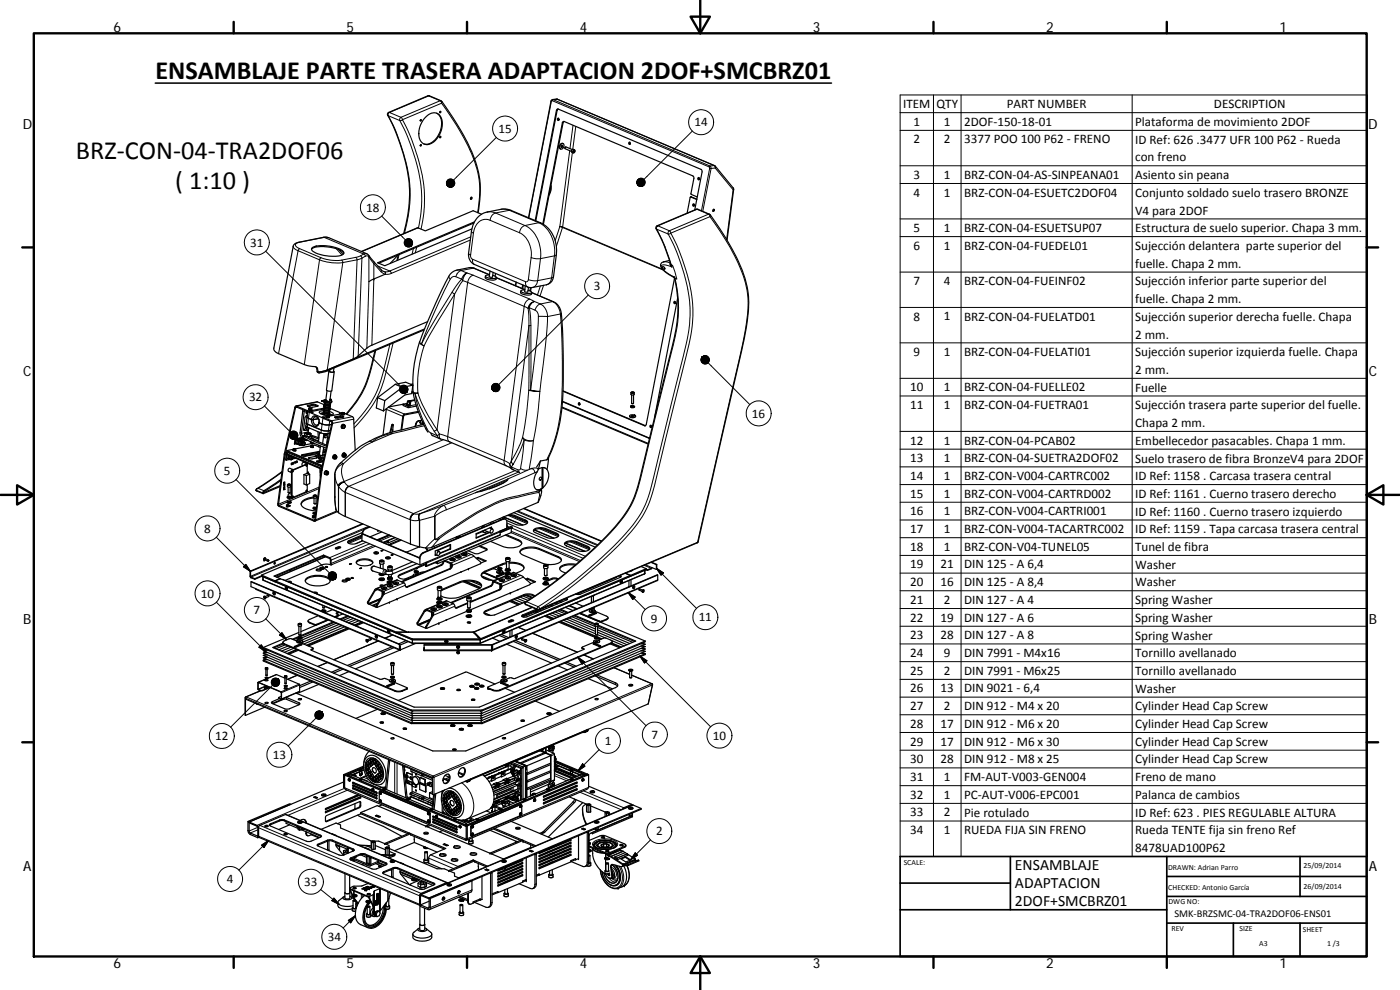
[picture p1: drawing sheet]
<svg xmlns="http://www.w3.org/2000/svg" width="420mm" height="297mm" viewBox="0 0 420 297" stroke-linecap="round" stroke-linejoin="round" font-family="sans-serif">
<defs><g id="words">
<g font-size="7.9">
<text x="46.6" y="23.8">ENSAMBLAJE PARTE TRASERA ADAPTACION 2DOF+SMCBRZ01</text>
<text x="22.8" y="47.6">BRZ‐CON‐04‐TRA2DOF06</text>
<text x="52.6" y="56.6">( 1:10 )</text>
</g>
<g font-size="4.7">
<text x="304.6" y="261.1">ENSAMBLAJE</text>
<text x="304.6" y="266.5">ADAPTACION</text>
<text x="304.6" y="271.9">2DOF+SMCBRZ01</text>
</g>
<g font-size="4.2">
<text x="34" y="9.6">6</text>
<text x="104" y="9.6">5</text>
<text x="174" y="9.6">4</text>
<text x="244" y="9.6">3</text>
<text x="314" y="9.6">2</text>
<text x="384" y="9.6">1</text>
<text x="6.8" y="38.7">D</text>
<text x="410.6" y="38.7">D</text>
<text x="7" y="112.9">C</text>
<text x="410.8" y="112.9">C</text>
<text x="7" y="187.1">B</text>
<text x="410.8" y="187.1">B</text>
<text x="7" y="261.3">A</text>
<text x="410.8" y="261.3">A</text>
<text x="34" y="290.4">6</text>
<text x="104" y="290.4">5</text>
<text x="174" y="290.4">4</text>
<text x="244" y="290.4">3</text>
<text x="314" y="290.4">2</text>
<text x="384" y="290.4">1</text>
</g>
<g font-size="3.9">
<text x="271" y="32.4">ITEM</text>
<text x="281" y="32.4">QTY</text>
<text x="302.2" y="32.4">PART NUMBER</text>
<text x="364.3" y="32.4">DESCRIPTION</text>
<text x="149.6" y="39.9">15</text>
<text x="208.5" y="37.9">14</text>
<text x="274.1" y="37.7">1</text>
<text x="283.3" y="37.7">1</text>
<text x="289.3" y="37.7">2DOF‐150‐18‐01</text>
<text x="340.7" y="37.8">Plataforma de movimiento 2DOF</text>
<text x="274.1" y="43.1">2</text>
<text x="283.3" y="43.1">2</text>
<text x="289.3" y="43.1">3377 POO 100 P62 ‐ FRENO</text>
<text x="340.7" y="43.1">ID Ref: 626 .3477 UFR 100 P62 ‐ Rueda</text>
<text x="274.1" y="53.7">3</text>
<text x="283.3" y="53.7">1</text>
<text x="289.3" y="53.7">BRZ‐CON‐04‐AS‐SINPEANA01</text>
<text x="340.7" y="53.7">Asiento sin peana</text>
<text x="340.7" y="48.4">con freno</text>
<text x="274.1" y="59">4</text>
<text x="283.3" y="59">1</text>
<text x="289.3" y="59">BRZ‐CON‐04‐ESUETC2DOF04</text>
<text x="340.7" y="59.1">Conjunto soldado suelo trasero BRONZE</text>
<text x="109.9" y="63.5">18</text>
<text x="340.7" y="64.4">V4 para 2DOF</text>
<text x="274.1" y="69.6">5</text>
<text x="283.3" y="69.6">1</text>
<text x="289.3" y="69.6">BRZ‐CON‐04‐ESUETSUP07</text>
<text x="340.7" y="69.7">Estructura de suelo superior. Chapa 3 mm.</text>
<text x="75.1" y="74">31</text>
<text x="274.1" y="74.9">6</text>
<text x="283.3" y="74.9">1</text>
<text x="289.3" y="74.9">BRZ‐CON‐04‐FUEDEL01</text>
<text x="340.7" y="75">Sujección delantera parte superior del</text>
<text x="340.7" y="80.3">fuelle. Chapa 2 mm.</text>
<text x="178.2" y="87.1">3</text>
<text x="274.1" y="85.5">7</text>
<text x="283.3" y="85.5">4</text>
<text x="289.3" y="85.5">BRZ‐CON‐04‐FUEINF02</text>
<text x="340.7" y="85.6">Sujección inferior parte superior del</text>
<text x="340.7" y="91">fuelle. Chapa 2 mm.</text>
<text x="274.1" y="96.2">8</text>
<text x="283.3" y="96.2">1</text>
<text x="289.3" y="96.2">BRZ‐CON‐04‐FUELATD01</text>
<text x="340.7" y="96.3">Sujección superior derecha fuelle. Chapa</text>
<text x="340.7" y="101.6">2 mm.</text>
<text x="274.1" y="106.8">9</text>
<text x="283.3" y="106.8">1</text>
<text x="289.3" y="106.8">BRZ‐CON‐04‐FUELATI01</text>
<text x="340.7" y="106.9">Sujección superior izquierda fuelle. Chapa</text>
<text x="340.7" y="112.2">2 mm.</text>
<text x="273.1" y="117.5">10</text>
<text x="283.3" y="117.4">1</text>
<text x="289.3" y="117.5">BRZ‐CON‐04‐FUELLE02</text>
<text x="340.7" y="117.5">Fuelle</text>
<text x="74.7" y="120.4">32</text>
<text x="225.7" y="125.3">16</text>
<text x="273.1" y="122.7">11</text>
<text x="283.3" y="122.7">1</text>
<text x="289.3" y="122.7">BRZ‐CON‐04‐FUETRA01</text>
<text x="340.7" y="122.8">Sujección trasera parte superior del fuelle.</text>
<text x="340.7" y="128.1">Chapa 2 mm.</text>
<text x="273.1" y="133.4">12</text>
<text x="283.3" y="133.4">1</text>
<text x="289.3" y="133.4">BRZ‐CON‐04‐PCAB02</text>
<text x="340.7" y="133.5">Embellecedor pasacables. Chapa 1 mm.</text>
<text x="67.2" y="142.5">5</text>
<text x="273.1" y="144">14</text>
<text x="273.1" y="138.7">13</text>
<text x="283.3" y="144">1</text>
<text x="283.3" y="138.7">1</text>
<text x="289.3" y="138.7">BRZ‐CON‐04‐SUETRA2DOF02</text>
<text x="340.7" y="138.8">Suelo trasero de fibra BronzeV4 para 2DOF</text>
<text x="273.1" y="149.3">15</text>
<text x="283.3" y="149.3">1</text>
<text x="289.3" y="144">BRZ‐CON‐V004‐CARTRC002</text>
<text x="289.3" y="149.3">BRZ‐CON‐V004‐CARTRD002</text>
<text x="340.7" y="144.1">ID Ref: 1158 . Carcasa trasera central</text>
<text x="340.7" y="149.4">ID Ref: 1161 . Cuerno trasero derecho</text>
<text x="273.1" y="154.6">16</text>
<text x="283.3" y="154.6">1</text>
<text x="289.3" y="154.6">BRZ‐CON‐V004‐CARTRI001</text>
<text x="340.7" y="154.7">ID Ref: 1160 . Cuerno trasero izquierdo</text>
<text x="61.3" y="159.8">8</text>
<text x="273.1" y="159.9">17</text>
<text x="283.3" y="159.9">1</text>
<text x="289.3" y="159.9">BRZ‐CON‐V004‐TACARTRC002</text>
<text x="340.7" y="160">ID Ref: 1159 . Tapa carcasa trasera central</text>
<text x="273.1" y="165.2">18</text>
<text x="283.3" y="165.2">1</text>
<text x="289.3" y="165.2">BRZ‐CON‐V04‐TUNEL05</text>
<text x="340.7" y="165.3">Tunel de fibra</text>
<text x="273.1" y="170.6">19</text>
<text x="282.3" y="170.6">21</text>
<text x="289.3" y="170.6">DIN 125 ‐ A 6,4</text>
<text x="340.7" y="170.6">Washer</text>
<text x="60.3" y="179.3">10</text>
<text x="273.1" y="175.9">20</text>
<text x="282.3" y="175.9">16</text>
<text x="289.3" y="175.9">DIN 125 ‐ A 8,4</text>
<text x="340.7" y="175.9">Washer</text>
<text x="76.1" y="184.3">7</text>
<text x="273.1" y="181.2">21</text>
<text x="283.3" y="181.2">2</text>
<text x="289.3" y="181.2">DIN 127 ‐ A 4</text>
<text x="340.7" y="181.3">Spring Washer</text>
<text x="195.3" y="186.8">9</text>
<text x="209.7" y="186.4">11</text>
<text x="273.1" y="186.5">22</text>
<text x="273.1" y="191.8">23</text>
<text x="282.3" y="186.5">19</text>
<text x="282.3" y="191.8">28</text>
<text x="289.3" y="186.5">DIN 127 ‐ A 6</text>
<text x="289.3" y="191.8">DIN 127 ‐ A 8</text>
<text x="340.7" y="186.6">Spring Washer</text>
<text x="340.7" y="191.9">Spring Washer</text>
<text x="273.1" y="197.1">24</text>
<text x="283.3" y="197.1">9</text>
<text x="289.3" y="197.1">DIN 7991 ‐ M4x16</text>
<text x="340.7" y="197.2">Tornillo avellanado</text>
<text x="273.1" y="202.4">25</text>
<text x="283.3" y="202.4">2</text>
<text x="289.3" y="202.4">DIN 7991 ‐ M6x25</text>
<text x="340.7" y="202.5">Tornillo avellanado</text>
<text x="273.1" y="207.7">26</text>
<text x="282.3" y="207.7">13</text>
<text x="289.3" y="207.7">DIN 9021 ‐ 6,4</text>
<text x="340.7" y="207.8">Washer</text>
<text x="273.1" y="213">27</text>
<text x="283.3" y="213">2</text>
<text x="289.3" y="213">DIN 912 ‐ M4 x 20</text>
<text x="340.7" y="213.1">Cylinder Head Cap Screw</text>
<text x="195.5" y="221.6">7</text>
<text x="213.9" y="222">10</text>
<text x="273.1" y="218.4">28</text>
<text x="282.3" y="218.4">17</text>
<text x="289.3" y="218.4">DIN 912 ‐ M6 x 20</text>
<text x="340.7" y="218.5">Cylinder Head Cap Screw</text>
<text x="64.6" y="222.1">12</text>
<text x="81.8" y="227.7">13</text>
<text x="181.5" y="223.5">1</text>
<text x="273.1" y="223.7">29</text>
<text x="282.3" y="223.7">17</text>
<text x="289.3" y="223.7">DIN 912 ‐ M6 x 30</text>
<text x="340.7" y="223.8">Cylinder Head Cap Screw</text>
<text x="273.1" y="229">30</text>
<text x="282.3" y="229">28</text>
<text x="289.3" y="229">DIN 912 ‐ M8 x 25</text>
<text x="340.7" y="229.1">Cylinder Head Cap Screw</text>
<text x="273.1" y="234.3">31</text>
<text x="273.1" y="239.6">32</text>
<text x="283.3" y="234.3">1</text>
<text x="283.3" y="239.6">1</text>
<text x="289.3" y="234.3">FM‐AUT‐V003‐GEN004</text>
<text x="289.3" y="239.6">PC‐AUT‐V006‐EPC001</text>
<text x="340.7" y="234.4">Freno de mano</text>
<text x="340.7" y="239.7">Palanca de cambios</text>
<text x="273.1" y="244.9">33</text>
<text x="283.3" y="244.9">2</text>
<text x="289.3" y="245">Pie rotulado</text>
<text x="340.7" y="245">ID Ref: 623 . PIES REGULABLE ALTURA</text>
<text x="196.9" y="250.6">2</text>
<text x="273.1" y="250.3">34</text>
<text x="283.3" y="250.3">1</text>
<text x="289.3" y="250.3">RUEDA FIJA SIN FRENO</text>
<text x="340.7" y="250.3">Rueda TENTE fija sin freno Ref</text>
<text x="340.7" y="255.6">8478UAD100P62</text>
<text x="68.1" y="265">4</text>
<text x="91.3" y="265.8">33</text>
<text x="98.4" y="282.3">34</text>
</g>
<text font-size="3.1" x="352.5" y="275.2">SMK‐BRZSMC‐04‐TRA2DOF06‐ENS01</text>
<g font-size="2.4">
<text x="271.2" y="259.7">SCALE:</text>
<text x="350.6" y="260.9">DRAWN: Adrian Parro</text>
<text x="391.2" y="260.6">25/09/2014</text>
<text x="350.6" y="267">CHECKED: Antonio García</text>
<text x="391.2" y="266.6">26/09/2014</text>
<text x="350.7" y="271.4">DWG NO:</text>
<text x="351.6" y="279.3">REV</text>
<text x="372" y="279.4">SIZE</text>
<text x="391" y="279.6">SHEET</text>
<text x="377.9" y="283.8">A3</text>
<text x="398.3" y="283.8">1 /3</text>
</g>
</g></defs>
<g fill="none" stroke="#000" stroke-width=".36">
<path d="M126.2 35.9l-.1 .3M128 34.9a2.65 2.65 0 0 1 3.1-.9 2.65 2.65 0 0 1 1.6 2.9 6.5 6.5 0 0 1-4.3 6.5 2.91 2.91 0 0 1-2.7-3.8 7.5 7.5 0 0 1 2.3-4.7zM131.1 34a4 4 0 0 1 1.2 4.7 5.3 5.3 0 0 1-4.8 4.6l-.3-.1M132.1 33.4l-.1 .3M167.5 32.7l-.3 .4-6.4 33.2M167.6 35.5v.6M169.3 36.4l-.3 .4-5.9 30.5M169.3 36.4l-.5 .5-5.9 30.3M169.3 36.4l38.6 16.4 .3 .7-.8 4.8 1.8 .8M126.2 43.4l-.1 .3M132.1 40.9l-.1 .4M141.4 59.2l-.2 .5"/>
<path d="M165.2 56.3l-.2 1.3M165.3 55.6a4 4 0 0 1-.5 2.9M168.3 43.3a.62 .62 0 0 1 1 0 .62 .62 0 0 1-.2 .9 .62 .62 0 0 1-.9 .5 .62 .62 0 0 1-.1-1zM168.7 43.6v.3l-.2 .3M169 43.1a.92 .92 0 0 0-1 .5 .92 .92 0 0 0 .3 1.1M169.5 44.4h.1M169.7 44.2l-.2 .2M171.7 44.9l.2-.2 .5 .2a.56 .56 0 0 1 .1 .6 .56 .56 0 0 1-.5 .4l-.5-.4zM171.7 44.9l-1.8-.8-.3 .1v.4l1.9 .8M172.1 45.5l.2 .1M172.1 45.5v.1M172.2 45.2l.3 .1-.3 .4z"/>
<path d="M172.2 45.2h.1M172.2 45.2l.3 .1M172.2 45.2l-.1 .3M189 42.7l-.1 .3 .2 .3M207.3 59.1l1.8 .7M209.1 59.9l-1.9-.7-1 4.7M209.8 53.3v.6M93.5 74.8a4.9 4.9 0 0 1 4.2-.8l3.1 .6a3.4 3.4 0 0 1 2.4 1.5M93.8 74.3a10.9 10.9 0 0 1 9.2 1.2 .75 .75 0 0 1 .1 .8 .75 .75 0 0 1-.8 .3 12 12 0 0 1-8.6-1.4l-.2-.5zM119.4 76.6l-2.3 2.5M119.5 76.5l-.4 1.7M142.2 66.9l-28.5 12.1"/>
<path d="M142.4 66.6l-29.1 12.2 2.2 .9 26.1-11M143.2 65.3l2-1.4 5.2-1.1a5.1 5.1 0 0 1 3 .3l8.9 3.8a9.2 9.2 0 0 1 4.7 9.5l-.9 6.7-.5 1.4-.5 .4-1.1 .5-4.4 .9-1.3-.2-15.9-6.7a3.3 3.3 0 0 1-1.8-3.4l.9-6.6a7.6 7.6 0 0 1 1.7-4.1zM143.5 63.9a30.1 30.1 0 0 0-3.8-22.2 86.6 86.6 0 0 0-7.4-11.5l-3.4-1.5h-.5l-11.9 5.1-.2 .5a58.4 58.4 0 0 1 6.6 23l-.4 6.3-1.4 6.5M144.5 64.3l-2.5-1.1-14.4 6.1-2.3-1-16.9 7.2M158.6 65.3l6.8-35 .3-.4 1.5-.2 47.4 20.1 5.6 6.9-2 15.4M198.9 79.9a.5 .5 0 0 1 .6 .3 .5 .5 0 0 1-.2 .6l-.4-.4zM200.9 78.1l-1.8 .5a1.23 1.23 0 0 0-.9 1.1 1.23 1.23 0 0 0 .8 1.2l1.2 1.1 2 1.2a36.6 36.6 0 0 1-.4 20.6l-9.4 38.2a31.4 31.4 0 0 1-9.2 17.5 150.5 150.5 0 0 1-25.6 21.4l.2 .5 3.5 1.5h.6l47.6-20.2 13.1-57.5a53 53 0 0 0 1.9-17.6 41.4 41.4 0 0 0-6.5-15.8l-4.8-7.3-3.8-1.7h-.4l-11.8 5-.3 .3v.5a49.5 49.5 0 0 1 4.4 10.8M208.2 61.2l.1 .6M208.5 63l2.2-11.4-.2-.7-43.1-18.2-.4 .4-6.4 33.1M214.1 62.8l-.2 .6M115 81.4l-4.8-5.2-11.6-4.9-1.5-.1-7.7 1.5-1 .5-.4 .5-5.8 30.8a1.73 1.73 0 0 0 1.4 1.6l8.1 3.4 3.1 .5 .5 .4 .2 1.2M115.6 82.3h.1"/>
<path d="M115.6 82.3l-4.9 2.2M127.5 98.7l-29.3 12.3-2.7 .7M128.3 96.5l-17.2 7.3-3.9 3.3-1.2 .6-7.8 3.3-2.7 .6M145.7 82.8a1.24 1.24 0 0 0 1.6 1.2l.3 .1a.91 .91 0 0 0 1.4-.9l8.5 3.7M147.1 81.3l-.2 1.8 .9 .1 .2-1.5M147.9 82.6a.76 .76 0 0 1 1 .8l-1 .2-1-.1a.88 .88 0 0 1-1.1-.8l1.1-.2-5.3-2.2-4.5 .7a4 4 0 0 0-2.9 2.8l-3.3 6.9-3.5 8M148.7 82l-.1 .9M154.9 84.6l-.2 1.1M156.3 87.3a.9 .9 0 0 0 1.1 1.1l.9 .1a.88 .88 0 0 0 1.2-.8M156.9 85.5l-.2 1M157.1 85.6l-.2 1M157.5 87a.81 .81 0 0 0-1.2 .4 2.85 2.85 0 0 0 3.2 .3l-1-.6"/>
<path d="M157.6 85.8l-.2 1.6 .3 .2h.7l.2-1.4M159.2 86.3l-.2 1M159.4 86.3l-.2 1.1M159.5 87.8l6.6 2.7a4.4 4.4 0 0 1 2.4 3.6 195.7 195.7 0 0 1 0 29.4 34.4 34.4 0 0 1-4.4 14.5l-1.9 .3M202.4 83.5l-8.6 44.1-.4 .1-24.4-10.3M202.6 90.4v.7M203.4 89.5l-6.9 35.5M94.7 110l.3 .3 .2 1.2 .4 .4M95.5 111.6v.1M95.5 111.7l.4 .2 1.9-.4 29.5-12.5a37.9 37.9 0 0 0-3.1 20.1l1.3 4.2a23.3 23.3 0 0 0 2.9 6.4M97.8 119.9l-.6 .3M98.1 117.2l-.3 2.9"/>
<path d="M98.7 111.4l-.7 5.6 .5 .3 1.1-.1 .7-5.6M98.9 111.4l.4 .2 .8-.1M98.9 111.2l-.2 .1 .1 .2 .8 .2h.6l-.1-.3M99 111l-.1 .4M99.1 119.8l.3 .2-.4 .1M99.1 119.8h.2l-.2 .2M99.4 117.4l-.4 3M100.2 110.4l-.1 1.2M112.5 105.2l-.6 2.6a31 31 0 0 1-8 16.4M113.3 119.3l-.4 3.1 2.2 .9M113.3 119.3l2.2 .9M118.6 115.3l-5.3 4"/>
<path d="M118.6 115.3l2.1 .9M118.6 115.3l3.2-.6 2.1 .9M120.7 116.2l-5.2 4M123.6 117.7l.4 .2M123.6 117.5l.4 .3M123.8 115.6h.1M123.9 115.6l-.3 2.5-2.1 .4-6.4 4.8M123.9 115.2l-.6 .1M123.9 115.6l-3.2 .6M124.4 120l-1.4 .2M169 117.3l24.7 10.4M189.4 117.7h.8l.1 .7-.8 .1z"/>
<path d="M189.6 118.5v2.5l.2 .1 .3-.1v-2.5M189.6 117.7l.5 .1-.3 .1zM189.6 117.7v.2M189.9 117.6v.3M85.9 136.8l.1-1 .5-.2 10.2 4.3M86 138v-1.4l.2-.2 10.3 4.4M86.1 135.2l-.1 .9 10.5 4.5M86.1 135.2l10.6 4.5M86.2 136.2l-.3 .3-.2 1.4 .2 .1M86.3 137.6l.1 .1M86.5 137.7h.1M86.5 137.7l-.4-.4 .2-1.5 10.3 4.4"/>
<path d="M86.5 137.7l.2 .1M86.6 137.5l.3 .3M86.6 137.5l.3 .1M86.7 137.8a.72 .72 0 0 1 .1-1.1 .68 .68 0 0 0-.1 1.1M86.7 137.8h.1M86.7 136.7v.1M86.8 136.9l-.2 .6M86.8 136.9l.2 .1M86.9 137.8l.2 .1M86.9 137.6l.2 .3M87 136.8a.6 .6 0 0 0-.1 1M87 137.9l-1 .1"/>
<path d="M87 136.8l-.2 .1M87 137l-.1 .6M87.2 137.7l.4 .1M87.3 136.9l-.3 .1M87.4 139l.7-.3v.5l-.7 .3zM87.5 137.1l.3 .2M87.6 137l.1 .2M87.6 137.2a.35 .35 0 0 0-.5 .1 .35 .35 0 0 0 .3 .5l-.3 .1M87.8 137.7v.1M87.9 135l.2 .3 .7-.1M87.9 137.5v-.1a.24 .24 0 0 0-.4 .1 .24 .24 0 0 0 .3 .3M87.9 137.5h.1"/>
<path d="M87.9 138.8v.3l-.5 .2M87.9 139.1l.2 .1M87.9 139l-.3 .2M88 135l-.1 .1 .5 .2 .3-.1v-.1M88 134.8l-1.9 .4M88.1 134.7h.5l.1 .5-.7-.1zM88.3 134.7h.3zM88.3 134.7h.1M88.4 137.4h-.5M88.4 134.7v.1M88.5 138.6l.7-.3v.4l-.7 .3zM88.5 122.2l.2-.4h.3l3.6 1.5 4.6-.8"/>
<path d="M88.5 122.2l-3.2 14-1.9 15M88.5 122.2l.2 .1M88.6 131.7h.1M88.6 131.7l-.2 1.5 .3-1.5M88.7 122.3l-3.2 14.1-1.9 14.9M88.7 122.3l.3-.2 3.3 1.4M88.7 137.5l-.9 .2M89 138.3v.3l-.5 .2M89 138.6l.2 .1M89 133.1l-.6 .1M89.2 133.2l.4 .2M89.6 133.4l.4 .2"/>
<path d="M90.1 133.6h.1M90.1 132.4v1.2M90.5 133.2l.3 .1M90.5 133.2l.2 .4M90.6 132l.3 .1M90.7 131.3l-2.1 .4M90.7 133.6l.3 .1M90.7 132.7l.3 .1M90.7 132.2h-1l-.1 1.2M90.8 133.3l.1 .2M90.8 131.3l-2.1 .4M90.8 131.3l3 1.5 4.1 1.6"/>
<path d="M90.9 133.1v.4M90.9 133.1l-.1 .2M90.9 133.5l.1 .2M90.9 133.5l.3 .1M90.9 123l-.9 7.1 .3 .8 .5 .4M91 132.8l-.1 .3M91 131.4l-2.1 .4-.2 1.2 .5 .2M91.2 132.5a.61 .61 0 0 0-.8 .4 .61 .61 0 0 0 .3 .7M91.2 132.7l.3 .1M91.2 132.7l-.2 .1M91.2 132.7l-.3 .4M91.2 133.6l-.2 .1"/>
<path d="M91.3 131.6l-2 .4-.1 1.2M91.4 132.6l-.2 .1M91.4 132.6l.1 .2M91.4 132.6l-.7 .1-.2 .5M91.4 123.1l-.9 7.3a7.9 7.9 0 0 0 3.4 1.8l4.1 1.7M91.4 133.5l-.2 .1M91.5 132.1l.2 .1M91.5 130.1l.7 .3M91.5 130.1l-.1 .5 .7 .3M91.5 132.8v.5M91.5 133.3l-.1 .2M91.5 133.3l-.3 .3"/>
<path d="M91.6 130.7l.6 .3 .9-.1M91.7 132.1l.2 .1M91.7 129.9l.5-.2a.65 .65 0 0 1 .9 .5h-1zM91.7 131.8l-.7 .1M91.8 127.8l-.2 .9-.4 .2M91.8 129.8l-.3 .3M91.9 123.4v.5l.3 .2M91.9 129.9h.7l.3 .2-.6 .1zM92 128l.3 .2M92 131.9l.2 .1M92 123.4v.5l.3 .3M92 132l-.4 .1a.96 .96 0 0 0-1.5 .4v1l.3 .2"/>
<path d="M92.1 139.1l-.9-.4a.52 .52 0 0 0-.5 .4 .52 .52 0 0 0 .2 .6M92.1 129l.4 .1M92.1 123.4l.2 .7M92.1 130.9h1M92.1 128.4l-.1 .5M92.1 124.7l.1 .2M92.1 125.1l-.2 1.9 .3 .2 4.5 1.9 1.4 .2 1-.1-1 .1-1.4-.2-4.5-1.9-.3-.3v1.1l4.4 1.9 2.1 .2M92.1 125.1l1.4 .8M92.2 130.4h.9M92.2 130.4l-.1 .5M92.2 124.7l-.6 .4-.5 3.7a.49 .49 0 0 0 .5 .4 .49 .49 0 0 0 .5-.4M92.2 139.2l-.3-.1-.3 .3"/>
<path d="M92.2 123.5l.1 .6M92.2 139.3l-4.6 1.9M92.2 139.3v2.7M92.2 139.3l-4.7 1.8M92.2 123.6l.1 .4M92.3 123.5v.1M92.3 121.6l1.9-.3 1.3 .5-2 .4zM92.3 128.2h.1M92.3 129.9l.5 .3M92.3 132.1l-.4 .1a1.02 1.02 0 0 0-1.5 .4l-.1 1h.5a.57 .57 0 0 1-.2-.7 .57 .57 0 0 1 .6-.3M92.3 123.5l-.2 1.6M92.5 121.9l1.7-.3 1 .3"/>
<path d="M92.5 128.3h-.5l.7 .1M92.5 121.9l.4 .1M92.6 130.2l-.5-.3 .5 .3M92.6 122.8l.5 .4 .5-.2M92.6 122.8l.5 .2 .4-.1M92.6 128.4v.6l-.6-.1M92.6 122.8l.2 .1M92.6 128.4l-.1 1.4M92.7 123.6l4.4 1.9M92.7 122.6h.1M92.7 122.6l-.1 .2M92.7 122l.3 .1"/>
<path d="M92.7 122.9l.6 .1M92.8 122.5l.7 .1M92.8 122.5v.1M92.8 122.5l-.1 .1M92.8 122.6l.1 .1M92.8 122.6l.3 .1M92.8 122.4v.1M92.9 122.7l-.1 .2M93.1 129.9v.1M93.1 130.4v.5M93.1 122.7h.4M93.1 122.7h.3"/>
<path d="M93.1 122.7h-.2M93.1 130l.3 .2M93.2 134l.3 .3 .6-.2M93.2 132.5l.3 .6M93.3 134l.2 .2h.5v-.2M93.3 132.6l.3 .5M93.3 131.6l2.3 .7M93.3 130.5l2.4 .9M93.3 133.8l-4.7 .9M93.3 132.7l.2 .1M93.3 133.6l.7 .1-.1 .5-.6-.1zM93.4 132.6l.1 .5"/>
<path d="M93.4 130.2l-.3 .2M93.4 130.2l-.3 .7M93.4 122.7l-.1 .3M93.4 123.6l.5 .2zM93.4 123h-.1M93.5 122.7h-.1M93.5 122.6l.1 .1M93.5 122.6v.1M93.5 125.9l2.1-.3-1.6 .3a1.05 1.05 0 0 0 .3 1.3 1.05 1.05 0 0 0 1.3-.1l.2-.4a1.11 1.11 0 0 1-1.1 1.3 1.11 1.11 0 0 1-1.1-1.3zM93.5 133.7h.3zM93.5 132.8l.2 .2M93.5 133.1l.2 .1"/>
<path d="M93.5 131.6h-.1M93.5 122.9h-.7M93.6 133.6l-.1 .1M93.6 133.1l-2.2 .4M93.6 132.7l-.1 .1M93.6 122.7h-.1M93.6 122.7l-.1 .2M93.6 132.7l.1 .3M93.7 133v.2M93.7 133l.3 .1M93.7 133.6v.2M93.9 133.6l.6-.1 1.6 .8"/>
<path d="M94 133.1l-.3 .1M94 133.1l.2-.1zM94.1 131.7v.2M95 121.8v.1M95.1 136.8l-.1 .6M95.4 136.7l.3 .1M95.4 129.5l.1 1.8M95.4 136.4l-.7 .2M95.5 136.4l-.1 .3M95.5 136.3l.2 .3M95.5 136.2v.2M95.6 133.6l.1 .5"/>
<path d="M95.7 131.8l-2-.8-1.1 .2 5.5 2.4M95.7 137.5l.2 .3 .6-.1M95.7 126a.88 .88 0 0 0-.8-.9 .88 .88 0 0 0-.9 .8h-.5a1.08 1.08 0 0 1 .9-1.2 1.08 1.08 0 0 1 1.2 1l.2 1.2v-.6M95.8 137.5l.1 .2 .5-.1M95.8 126.9l1.9 .6 1.8-.2M95.8 137.2h.6v.4h-.6zM95.9 136.3l-.1 .2 .4 .2h.7v-.3M95.9 136.1l-.4 .1 .2 .2-.1 .9-.2-.1v-.5M95.9 129.7l-.3 2.8M95.9 135.9l-4.9 .9M95.9 135.6l-5.4 1.1M96 135.4l-5.5 1.2 .7 .3 2.8-.5 1.1 .4-2.5 .5a.71 .71 0 0 0 1.1 .4l2.1-.4"/>
<path d="M96 129.7v.1M96 137.2h.1M96 137.2h.3zM96.2 133.8l-.3 2.7 .9 .1 .3-2.4M96.2 137.2v.1M96.3 129.8l-.2 .1M96.3 124.1l.5-.1 .3 .2M96.5 137.3l.7 .3M96.6 137.6l-.1 .1M96.6 120.2l1.3-.1 .2 .2M96.6 120.2v.2M96.6 120.2h.9l-.3 .1"/>
<path d="M97 136.6l-.1 .9M97 135.7l.5 .1M97 135.4l.7 .1M97 123.9l-.9 .2M97 135.2l.7 .1M97 138.5l-1.4 .2M97.1 138.2l-2 .4M97.1 134.7l.7 .3M97.1 137.9l-2.1 .4a.73 .73 0 0 0 1.1 .4l.9-.1M97.1 123.9h.2M97.1 121.9l.4 .3v.4M97.1 125.5l2.4 1 .1 .4"/>
<path d="M97.2 125.2l-.1 .3M97.2 121.9l.1 .2M97.2 120.1v.1M97.2 120.4h-.6M97.2 121.7h.2M97.2 121.7v.3M97.2 120.3h.1M97.2 120.3v.3M97.2 124.3h.1M97.3 123.2a.94 .94 0 0 0-1.4 .6 4.1 4.1 0 0 0 4.1 .4l-.1-.3-1-.4M97.3 124.2l-.3 .2M97.3 137.3l-.4 .1"/>
<path d="M97.3 121.6l-.1 .1M97.3 121.6l.1 .1M97.3 121.4l-2.2-.8-6.3 1.2M97.3 125.2l-.6-.1 .5 .2M97.3 125.2l.5-.1 .6 .3 .4-.2M97.3 125.2v.1l2.2 1 .3 .7M97.3 124.1l-.1 .4M97.3 121.6h.1M97.3 130.4l.7 .1M97.3 130.3l.3 .4 .4-.2M97.3 131.2l.5 .1M97.3 131.2h.5"/>
<path d="M97.3 123.6v.4M97.4 121.7l.2 .1M97.4 130.2h.2M97.4 121.5h.1M97.4 120.6l1.1 .3M97.4 123.1l-.1 .4M97.4 130.6l-.1 .6M97.4 120.2h.1M97.4 123v-.3l-4.6 .9-.5-.1M97.4 121.5h.2M97.4 122.9h-.2l1.3 .2 .4-.1-.1-.3-.1 .4M97.5 136.4l-.6 .1"/>
<path d="M97.6 130.4l.4 .1M97.6 130.2v.2M97.6 130.4l-.3-.3-.5 3M97.6 130.2l.4 .1M97.6 121.7l-.2 .3 .9 .2 .7-.2-.1-.3M97.6 130.2h.3M97.6 135.7l-.7 .2M97.7 121.3l-.1 .3M97.7 120.8v.4M97.9 130.7l-.1 .5M97.9 125l.2 .2a.38 .38 0 0 0 .4 .2 .38 .38 0 0 0 .3-.3M97.9 124.8v.3l.8 .1"/>
<path d="M97.9 124.8l.2 .1M98 124.7l-.1 .1M98 124.7l.1 .2M98 130.3v.2M98 133.4h.2M98 125.1l.6 .1M98.1 124.7h.1M98.1 124.7h-.1M98.1 120.3l-.8 .3M98.1 120.3v.1M98.1 130.2l-.1 .1M98.1 132.8l.2 .1"/>
<path d="M98.1 130.2l-.1 .3M98.1 124.9h.4M98.1 124.9l.2 .1M98.2 132.4l.2 .1M98.3 125v.2M98.3 124.7l.5 .2M98.3 124.7h-.3M98.4 130.1l-.5 3.4M98.5 124.4v.1M98.5 124.9l-.2 .1M98.5 124.9l.2 .1M98.5 124.1v.4"/>
<path d="M98.6 124h.1M98.6 123.6l-.1 .4M98.6 124.1v.3l-.7 .2-.9-.3h.3M98.6 123.4h.2M98.6 124.6h-.1M98.6 123.5h.1M98.6 124.5l.1 .1M98.6 123.6l.2 .3-.4 .2-1.3-.2 .2-.1M98.7 123.2l-.1 .3M98.7 124.1a.35 .35 0 0 1 0 .5 .35 .35 0 0 1-.4 0M98.7 123.2h.1a1.16 1.16 0 0 1-1.7 .2l.3-.1M98.7 122.8h.2"/>
<path d="M98.7 125v.2M98.7 124.2l-.2 .1M98.7 122.4l.2 .1M98.7 124.8h.1M98.8 122.2l-.1 .4M98.8 124.1l.8 .4M98.8 123.6a.69 .69 0 0 1-.4 .7 .69 .69 0 0 1-.7-.2l-.7-.2 .3-.2M98.8 125.1l-.1 .1M98.8 124.9l-.1 .1M98.8 124.9h-.3M98.8 123.1l.1 .1a.69 .69 0 0 1-.5 .6 .69 .69 0 0 1-.7-.1l-.6-.2 .3-.3M98.8 122.2l.1 .1a1.17 1.17 0 0 1-1.6 .1h.2h-.2"/>
<path d="M98.8 124.8v.3M98.8 124.8v.1M98.8 121.8v.3M98.8 121.6h.1M98.8 124.2l.7 .4M98.9 122.7a.86 .86 0 0 1-1.4 .5l-.4-.3 .3-.2M98.9 121.3l-.1 .4M98.9 130l-.5 .1M98.9 122.6l.3 .1-.2 .1M98.9 120.9v.3M98.9 121.3h.1a1.22 1.22 0 0 1-1.6 .2l.2-.1M98.9 122.2l.1 .1a1.25 1.25 0 0 1-1.7 .3l-.1-.3h.3"/>
<path d="M99 121.7v.1a.85 .85 0 0 1-1.3 .4l-.4-.1 .3-.3-.2-.1M99 120.3l-.4 .2-.7-.2M99 121.2l.2 .1a1.27 1.27 0 0 1-1.8 .4l-.1-.3 .3-.1M99 122.5l3.5 1.5M99.1 120l-.1 .1M99.1 120.8l.1 .1a1.58 1.58 0 0 1-1.8 .1h.3M99.2 120.8a.72 .72 0 0 1-1.1 .5l-.8-.2 .4-.2M99.3 120.1l.2 .2a1.03 1.03 0 0 1-1.5 .2l-.5-.3M99.6 120.4a1.31 1.31 0 0 1-1.9 .3l-.4-.2M99.6 126.9l-3.2 14-1.9 15M99.6 126.9l.2 .1M99.8 127l-3.1 14-2 15"/>
<path d="M100 137.3l.2 .3M100 137.3h.2M100.2 137.3l.2 .4M100.2 136.7l-.2 .6M100.2 137.6l.2 .1M100.2 136.7l.2 .1M100.4 125.1l1.9-.4 .9 .3-1.9 .5zM100.4 136.8l-.2 .5M100.6 136.5a.59 .59 0 0 0-.7 .4 .59 .59 0 0 0 .3 .7M100.6 136.5l-.4 .2M100.6 136.5l.2 .1M100.7 136.6a.6 .6 0 0 0-.7 .3 .6 .6 0 0 0 .3 .7"/>
<path d="M100.8 137l.1 .3-.3 .1M100.8 136.6l-.4 .2M100.8 136.6l.2 .2a.46 .46 0 0 0-.6 .3 .46 .46 0 0 0 .2 .6h-.2M102.2 125l-1.6 .3M102.5 123.9l.1 .1M102.5 123.9v.3l.7 .1M102.5 123.8v.1M102.5 123.8h.7M102.5 123.8l.1 .2M102.5 128.1l.3 .1M102.5 128.1l.2 .4M102.5 124.2l.7 .1"/>
<path d="M102.6 123.8h-.1M102.6 124h.4M102.6 124l.2 .1M102.7 128.5l.3 .1M102.8 128.2l.1 .2M102.8 127.6h.2M102.8 124.1v.2M102.8 136.7l.2 .4M102.8 136.7l.2 .1M102.9 128.4l.1 .2M102.9 128.4l.3 .1M102.9 125.2l-.7-.2-1.6 .3"/>
<path d="M102.9 127.9v.5M102.9 127.9l-.1 .3M103 136.8l.2 .4M103 127.6l-.1 .3M103 124l-.2 .1M103 124l.2 .1M103 136.2l-.2 .5M103 137.1l.2 .1M103 136.2h.2M103.2 127.4a.59 .59 0 0 0-.7 .3 .59 .59 0 0 0 .2 .8M103.2 136.2l-.2 .6M103.2 128.5l-.2 .1"/>
<path d="M103.2 123.8l.1 .2M103.2 127.6h-.2M103.2 127.6l.3 .1M103.2 127.6l-.3 .3M103.2 124.1v.2M103.2 127.4a.6 .6 0 0 0-.6 .4 .6 .6 0 0 0 .2 .7M103.3 123.9l.1 .1M103.3 124l-.1 .1M103.3 124h-.3M103.3 124.2l-.1 .2a.43 .43 0 0 1-.7-.3h-.6l.2 .1M103.3 124.2l-.1 .1M103.3 124.1l2.5 .9 .3 .4 .5 9.7"/>
<path d="M103.4 124l-.1 .2M103.4 124h-.1M103.4 124.3l-.6 .2-.4-.3-3.6 .7M103.4 127.5l-.2 .1M103.4 127.5l.1 .2M103.4 127.5l-.6 .1-.3 .5M103.4 136a.62 .62 0 0 0-.7 .3 .62 .62 0 0 0 .2 .8M103.4 136l-.4 .2M103.4 136l.2 .1M103.5 136a.57 .57 0 0 0-.7 .4 .57 .57 0 0 0 .2 .7M103.5 128.2l-.3 .3M103.5 127.7v.5"/>
<path d="M103.5 136.5a.23 .23 0 0 1 .2 .2 .23 .23 0 0 1-.2 .2zM103.6 136.5v.3h-.2M103.6 136.1l-.4 .1M103.6 136.1l.1 .2M103.7 136.6h.1M103.8 136.3a.44 .44 0 0 0-.6 .2 .44 .44 0 0 0 .2 .6l-.2 .1M115.5 120.2l-.4 3.1M116 122.6l-1.1 7.9M117.8 129.6l.2-2.2-.7 2.3M118 127.4l-.4 .1-.6 2.3M121 121.3l-4.4 .8M121 121.3l1.5 .6 .3-.3"/>
<path d="M122 121.3l.1 .2 .6 .1M122 121.1l.1 .3 .7 .2M122.1 121.1l-1.1 .2M122.2 121h-.1a.49 .49 0 0 0 .7 .5M122.4 121.5v.1M122.9 120.3v.2M123 120.4h-.4l.3 .2M123 120.3h-.6l-.2 .8 .6 .3M123 120.2l-.2 1.4M123 120.2l.3 .2M123.3 120.4l-.2 1.5-.4 .4-1.8-.7 .1-.3M124.5 120.1l-1.2 .3"/>
<path d="M125 121.8l-2.3 .5M125.5 123.4l-4.4 1-.7 4.6M125.6 123.7l-4.4 1-.6 4.2M126 126.7l.4 .8M126 126.7l.7 .3M126.4 126.2a1.51 1.51 0 0 0-1.7 1.7M126.5 126.1a1.64 1.64 0 0 0-1.9 1.8M126.6 126l-.6 .7M126.8 127.1h.1M126.8 127.1l.2 .2M126.9 127.1l.1 .2M126.9 126.8l-.1 .3"/>
<path d="M126.9 126.7l-.2 .3 .2 .4M126.9 126.8h.1M127 126.9l-.1 .2M127.1 127.2h.1M127.1 127.2l-.1 .1M127.1 127.3l-5 1.3a34.3 34.3 0 0 0-21 11.8l-.6 1.7v7.9l.3 3 .8 .8M129.7 130.6l5.3 2 16.9 7.1 4 2.1M162.2 138.3l-.6 2.3M162.2 138.3l-1.2 1.8M164.6 137.3l-.4 3.6M168.6 122.3l25.9 10.9M168.8 120.5l26.1 11"/>
<path d="M168.8 120.4l26.1 11.1M173.9 120.8l-.2 .4 .2 .3M188.9 124.8a1.02 1.02 0 0 0 1.8 0M189.1 124.6l.5-.1a.66 .66 0 0 1 1.1 .5l-.5 .2a.88 .88 0 0 1-1.2-.5zM189.2 121.9a.65 .65 0 0 0 .6 .4 .65 .65 0 0 0 .6-.4M189.4 121.8h.2M189.4 121.8h.1M189.4 121.8l.2-.1a.49 .49 0 0 1 .8 .3l-.3 .2a.5 .5 0 0 1-.8-.3h.3v.1M189.5 121.9l.7 .1-.4 .1zM189.6 124.8h.6l-.5 .1zM189.6 121.1h.5M189.6 124.9h.5"/>
<path d="M189.6 121.8v.2h.5M195.4 127.6l-.2 .3 .2 .3M76.8 147.1l.1 .1M76.8 147.1l2.1 1M79 147.7h.1M83.4 151.2l.2 .1M83.4 151.2v.5M83.4 151.7l11.1 4.6M83.6 151.5l10.8 4.6M83.6 151.3v.2M83.6 151.5l-.2 .2M84.1 145.7l-5.1 2"/>
<path d="M84.3 144.2l-5.3 3.5M84.3 143.8l-5.3 3.6-.1 .6 .1 .1 5.1-2.1M84.6 141.5l-7.5 5.1-.3 .5M85.1 146.1l.4-.2v1l-.4 .1zM85.1 144.8l.4-.2v.9l-.4 .1zM85.3 144.7l-.2 .8M85.3 146.1l-.2 .7M85.3 146.8l.2 .1M85.3 145.4l.2 .1M85.3 145.2l-.2 .1M86 151.4h.5l.6 .4-1.1 .3 .3-.4zM86.1 151.7l.8 .2"/>
<path d="M86.2 150.6l.3-.2a.42 .42 0 0 1 .5-.1 .42 .42 0 0 1 .2 .5l-.7 .1zM86.2 150.6a.65 .65 0 0 0 .6 .4 .65 .65 0 0 0 .6-.4M86.2 149.1a.62 .62 0 0 0 .6 .4 .62 .62 0 0 0 .6-.4M86.3 151.7l-.2 .4M86.3 145.4h.9v.7h-.9zM86.5 150.6l.3-.1 .3 .2zM86.5 148.9l.1 .1M86.5 148.9v.1M86.5 148.9a.47 .47 0 0 1 .5-.1 .47 .47 0 0 1 .3 .5l-.8 .1-.3-.3 .4-.1-.1 .2M86.5 146.2v1.5l.2 .1 .4-.1v-1.5M86.5 147.8h.1M86.5 150.7h.5"/>
<path d="M86.5 149.2h.1M86.6 145.3v.2M86.6 145.3l.4 .1-.3 .1zM86.6 149v.2M86.6 149l.5 .1-.5 .2-.1-.1 .1-.2M86.9 145.3v.2M86.9 149.2h-.3M87 147.8h-.5M87.3 149.4h.2M87.4 149.2l.2 .2 .3-.2M87.5 141.1l.1 .1M87.5 141.1l.1 8.3"/>
<path d="M87.5 148.3l-.5-.2a.55 .55 0 0 0-.5 .8M87.5 148.7l-.2 .4M87.6 141.2v8.2M87.9 140.9l-.9-.4a.54 .54 0 0 0-.5 .3 .54 .54 0 0 0 .1 .6l.9 .4a.5 .5 0 0 1-.1-.6 .5 .5 0 0 1 .6-.3M91.2 142.4v2.8l.7 .3M91.2 142.4l.7 .3M91.9 142.7v2.8M92.1 147.5l-.4 .1M92.2 141.8l.4-.2v.5M92.2 142l.7 .3M92.2 145.4v2l-4.6 2M92.2 142l-1 .4"/>
<path d="M92.3 141.7v.3M92.9 142.3v2.8l-1 .4M92.9 142.3l-1 .4M93.9 155l.7 .1M93.9 153.9l.2 .3 .6 .1M94 152.4a.59 .59 0 0 0 .9 .4M94 149.1l-.5 .1a3.5 3.5 0 0 0-3.2 1.9 2.61 2.61 0 0 0 2.5 1.9l2 .3M94.1 155l-.2 .4M94.1 155l-.3 .3 .8-.1M94.1 148.7l.9-.1v.7l-.8 .1zM94.2 152.2l.8 .1M94.2 152.2l.2 .1"/>
<path d="M94.2 152.2h.1M94.3 152.5h.1M94.3 151.1h.5M94.3 152.5l.1-.2h-.4a.49 .49 0 0 0 .4 .5 .49 .49 0 0 0 .5-.2M94.3 152.4v.1M94.3 148.6l.5 .1-.3 .1zM94.3 148.6v.2M94.3 152.5h.5M94.4 156.1l.1 .2M94.4 152.3l-.1 .2M94.5 155.9l-.1 .2M94.5 155.9l.2 .1"/>
<path d="M94.6 154.9l-.8-.1 .3 .2M94.6 148.6v.2M94.7 156l-.2 .3M94.8 154h-.5M94.8 153.8l-.6 .1 .5 .2M94.8 153.7l-.9 .2 .8 .3M94.9 149.4v1.6l-.3 .2-.4-.2v-1.6a4 4 0 0 0-3.8 1.9M95 149.4h.3M95.4 149.1h-.4M96 140.6l.1 2.7M96.2 142.6h-.1M96.3 141.3v.1"/>
<path d="M96.4 141.1l-.2 .1 .1 .7M96.4 141.1l-.1 .2M96.4 141v.1M96.4 141v.5M98.1 142.2l.2 .1M98.1 141.3a.61 .61 0 0 0-.7 .3 .61 .61 0 0 0 .2 .8M98.2 141.8l.1 .2M98.3 141.5a.5 .5 0 0 0-.8 .2 .5 .5 0 0 0 .4 .7M98.3 142l-.2 .1M98.3 142l.2 .1M98.3 141.8h.2l-.2 .5-.2-.1zM101.3 153.5l-6.8 2.9"/>
<path d="M101.6 153.8h.1M108.7 159.8l-30.2 12.8M108.8 157.1l-33.8 14.3M108.9 157.2l-33.7 14.3M110.9 158l-1.2 .5a2.2 2.2 0 0 0-1.1 1.8v1.9l17.4 7.3 26.1-11v-1.8a.78 .78 0 0 0-1-.9l-24 10.1a2.08 2.08 0 0 0-1.1 1.8v1.8M111 158.1l-1.2 .5a1.88 1.88 0 0 0-1 1.6M113.4 159.1v.3l.3-.2M113.6 159.2l-.2 .1M114.6 159.6l-3.5 1.5M144.7 159.4l.6 .3M144.8 159.5l-1.9 .8M144.9 157.8l-.3 .6"/>
<path d="M144.9 159.3a.65 .65 0 0 0 .6 .5 .65 .65 0 0 0 .7-.4M145.3 157.5l-.2 .7M145.4 159.1l1.9 .8M146.8 159.7l-3.9 1.7M147 158.4l.8 .3M147.3 159a.42 .42 0 0 1 .6-.2 .42 .42 0 0 1 .1 .6 .5 .5 0 0 1-.8 .5 .5 .5 0 0 1 .1-.9zM147.3 158.3h.1M147.4 156.7l-.3 .6M147.4 158.4l-.2 .1M147.4 158.2v.4M147.5 158.6v-.4l-4.6 1.9v1.4l4-1.7M147.7 156.5l.6 .3"/>
<path d="M149.8 155.6l.6 .3M150 155.6l.6 .3M150.7 155.3l.3 .4M150.9 155.2l-.1 .2M151.1 155.1l5.7 2.4M151.6 155.7h-.7l-24 10.1a2.08 2.08 0 0 0-1 1.6M152.1 154.7l2.3 .2 3.6 1.5 .3 .4M152.1 157.5h.1M152.2 157.5v1M152.2 157.5h-.1M152.5 143.7l-.1 .2a18 18 0 0 1-7.4 3.3l-2.3 .6M152.9 154.4l1.5 .2 3.3 1.4a.67 .67 0 0 1 .6 .8 .67 .67 0 0 1-.7 .6l-2.3 .1-3.3-1.3"/>
<path d="M153.4 158.4v1.4l-22.1 9.3M153.7 158.2l-.4-.2-3.3 1.4v1.2l-22 9.3M153.7 158.2l-3.6 1.5M153.7 158.2v.1l-3.6 1.6M154.2 153.8l24.5 10.4M157.1 152.6l23.4 9.8M157.3 152.5l23.2 9.8M160.1 159.3a3.5 3.5 0 0 1 3.6-.5l3.6 1.6 .3 .3M160.2 158.9a3.8 3.8 0 0 1 3.5-.3l3.3 1.4a.67 .67 0 0 1 .7 .7 .67 .67 0 0 1-.8 .6l-.9 .2-1.7-.1-3.8-1.7-.4-.4zM160.3 159l5.8 2.5M161.5 140.5v.3M161.5 140.8a5.7 5.7 0 0 0-.8 5.8l.7 .4 .9-.2"/>
<path d="M162.1 143.3a.36 .36 0 0 1 .5 .1 .36 .36 0 0 1-.2 .5l-.1 .1a.36 .36 0 0 1-.5-.1 .36 .36 0 0 1 .2-.5zM162.3 146.8l-1.3 .1M162.5 146.6l-.2 2.3-.8 1.8-32 13.5a10.5 10.5 0 0 1-6.3-1l-19.6-8.2-2-1.2M162.7 146.5l-.4 .3M162.7 140.3v6.2M162.7 140.3l-1.2 .5M162.8 146.4l-.1 .1M162.8 140.3h-.1M162.8 140.3h.1M162.8 140.3v6.1M162.9 140.3a2.36 2.36 0 0 1 1.6 3.5l-.8 1.6-.8 .9M162.9 140.3v6"/>
<path d="M162.9 146.3l-.1 .1M163.4 140.3l.2 .1M75.2 171.5l-.2-.1 .1 1.7 1.4 .7M75.2 171.5v1.6l1.3 .7M75.3 174.6l44.6 18.8M78.5 172.8l-2 .8M78.5 172.6l4 1.7v.2l-4-1.7zM78.6 172.9l-2.1 .9M78.9 173l.2 1.2 44.7 18.9M79.3 178.9a.44 .44 0 0 1 .4 .3 .44 .44 0 0 1-.1 .5M79.3 179.3h.2M79.3 179.3l.1-.1 .1 .2"/>
<path d="M79.3 179.3l.1 .1M79.4 179.4h.1M79.5 168l.9 .4M79.6 167.4l-.4 .3 .1 .4M79.6 179.1l.8-.5 .2 .2v.2l-.9 .3M79.6 167.6l1 .4M79.7 167.7a.29 .29 0 0 0-.3-.2 .29 .29 0 0 0-.2 .4 .29 .29 0 0 0 .4 .1M80.4 168.1h.2v.2l-.2 .1zM80.5 178.7h.1M80.5 168.3h.1M80.6 178.7l.1 .2M80.7 178.9h.1"/>
<path d="M80.7 168.1h-.3v.2h.1M80.7 168.1v.1M82.1 177.6a.43 .43 0 0 1 .5 .4 .43 .43 0 0 1-.4 .5l-.3-.4zM82.2 177.9l.4 .2M82.4 177.8h-.1a.23 .23 0 0 0-.1 .3 .23 .23 0 0 0 .4 0M82.6 168.9l-.2 .3M82.6 174.3l36.3 15.4M82.6 174.3v.3l36.3 15.3M82.6 174.3l1.6-.6 .8 .2 37.1 15.6M82.6 174.5h-.1M84.1 173.6v.1M84.1 173.6l-1.6 .7"/>
<path d="M85.8 176.1a.48 .48 0 0 1 .5 .3 .48 .48 0 0 1-.1 .5M86.2 176.9l-.1 .1M86.3 174.4l1 .1 .1 .2-.2 .1M86.6 174.6l.3 .1M87.1 171.1l-.2 .1M87.3 171l-.3 .2h-.1M87.4 174.6v.3M91.6 174.3a4.8 4.8 0 0 1 5.1-1.3 2.71 2.71 0 0 1 2.4 1.3M91.9 173.6a6.3 6.3 0 0 1 7.1 .3 1.3 1.3 0 0 1-1.3 1.6 6.1 6.1 0 0 1-6-.9l-.1-.4zM94.1 177.7h1l.1 .2-.2 .2M94.4 177.8l.3 .2M94.9 170.9l.6-.2a.49 .49 0 0 1 .5 0 .49 .49 0 0 1 .3 .5l-1 .1z"/>
<path d="M95 171.1l.6-.1 .7 .1M95.2 177.9l-.1 .3M96 170.5l.1 .2 .5 .2 .6-.2 .1-.2M96 170.4l.4-.2a.47 .47 0 0 1 .5-.1 .47 .47 0 0 1 .3 .5h-.1a.72 .72 0 0 1-1.1-.2zM96.2 171.1v.1M96.4 170.4l.5 .1zM97.1 166.6l2.1 1 .2 1.6 .2 .2-.2 .1M97.1 166.8l-14.5 6.2M97.1 166.6v.2M97.1 166.8l1.9 .9 .3 1.8M97.1 166.6l-14.8 6.2 1.8 .8M97.7 167.1l-14.5 6.1"/>
<path d="M97.7 170l.6 .1-.5 .1zM97.8 170.2h.3M99.4 169.5l-1.3-.3-1.6 .3-10.9 4.6M100.6 164.5l.9-.4a.43 .43 0 0 1 .4-.1 .43 .43 0 0 1 .3 .3l-1.1 .4zM102.1 164.4l-.5-.1-.8 .3M102.8 174.4l.4-.1 .9 .1M102.8 174.1l.2-.1a.71 .71 0 0 1 1.1 .4l-.4 .2a.55 .55 0 0 1-.6 .1 .55 .55 0 0 1-.3-.6zM103.8 173.7a.72 .72 0 0 0 .6 .4 .72 .72 0 0 0 .7-.4M103.8 173.7l.3-.2a.46 .46 0 0 1 .6-.1 .46 .46 0 0 1 .3 .5l-.7 .1zM103.9 174.3v.2M104.3 173.7l.4 .1h-.4zM104.9 169.2h.6z"/>
<path d="M105.3 169.1v.1M105.4 173.3h.5l.1 .2h-.6zM105.5 173.5h.3M106.9 168.9a3.7 3.7 0 0 1 5 0M107.1 168.3a4.1 4.1 0 0 1 4.8 .3 1.68 1.68 0 0 1-2.1 1.2 2.35 2.35 0 0 1-2.9-1.2zM107.9 170.6l.7-.1zM108.3 170.4v.2M108.6 160.8l-4.2 2M108.6 160.5l-3.8 1.7a.5 .5 0 0 0-.5 .6 .5 .5 0 0 0 .7 .4h1.4l2.4-1M108.8 160.2v.2M108.8 160.2l17.1 7.1M108.8 160.2l17.1 7.2"/>
<path d="M112.3 165.8a.7 .7 0 0 0 .6 .4 .7 .7 0 0 0 .6-.4M112.3 165.7l.7-.2 .5 .3a.66 .66 0 0 1-.6 .3 .66 .66 0 0 1-.6-.4zM112.4 177.1l.1 .1M112.4 177.1l-2.1 3.6 .3 .4M112.5 177.2h.1M112.6 177.2l-2.1 3.8 .2 .1 3.5-1.5-3.7 1.6 2.5 .9M112.7 165.8l.4 .1zM113.2 176.8l2 .9M113.2 176.6l2 .8M113.2 176.6l-.5 .1-.3 .4M113.2 176.6v.2M113.2 176.8l-.6 .4"/>
<path d="M113.8 173.7a.91 .91 0 0 0 1.6 0M113.8 172.2a.9 .9 0 0 0 1.5 .2M113.8 173.6l.5-.2a.58 .58 0 0 1 .6 0 .58 .58 0 0 1 .3 .5l-.3 .1a.74 .74 0 0 1-1.1-.4zM114 180l-3.2 1.3M114 168.2l.6-.2 .6 .2v.9l-.4 .2-.8-.1zM114.2 173.7v-.1a.41 .41 0 0 1 .4-.1 .41 .41 0 0 1 .3 .3l-.5 .1zM114.2 169.2v1.3M114.2 172.3h.1M114.2 172.3v-.2h-.3a.76 .76 0 0 0 1.3 .3M114.2 173.8h.7M114.2 172.1a.38 .38 0 0 0 .3 .4 .38 .38 0 0 0 .4-.2M114.3 172.1l-.1 .2"/>
<path d="M114.3 168.2v.2M114.3 168.2h.6l-.4 .2-.3-.1zM114.4 165.3l.6-.1zM114.5 176.4a.95 .95 0 0 0 1.6 0M114.6 176.2l.3-.1a.68 .68 0 0 1 1.1 .5l-.5 .1a.54 .54 0 0 1-.6 .1 .54 .54 0 0 1-.3-.6zM114.6 168.2v.2M114.7 177.5v1.3M114.7 172.2l-.5 .1M114.8 165.1v.2M114.8 177.5v1M114.8 175.8h-.6M114.9 176.4h.7l-.5 .2z"/>
<path d="M115 169.2v1.5M115 178.2l.2 .1M115 178.2l-2.1 3.5v.4l.3 .1M115.1 175.7l-.4-.2-.6 .1v.2l.5 .1M115.2 178.3l-2 3.5v.4l3.6-1.5M115.2 177.4v.9M115.2 177.4l-.2 .8M115.7 162.6l.9 .3M115.8 167.3a.71 .71 0 0 0 .6 .4 .71 .71 0 0 0 .7-.4M115.8 167.2l.4-.1a.48 .48 0 0 1 .5-.1 .48 .48 0 0 1 .3 .4l-.3 .2a.56 .56 0 0 1-.9-.4zM116.1 171.3l-.4-.4-3.4-1a.75 .75 0 0 0-.9 .5 .75 .75 0 0 0 .5 .9l3.3 1.1 .6-.1M116.2 167.3h.5z"/>
<path d="M116.2 174.6a.89 .89 0 0 0 .8 .5 .89 .89 0 0 0 .8-.5M116.2 175.7a.91 .91 0 0 0 1.6 0M116.3 173.5a.8 .8 0 0 0 .7 .5 .8 .8 0 0 0 .8-.5M116.3 174.4l.5-.1a.55 .55 0 0 1 .6-.1 .55 .55 0 0 1 .3 .6l-.5 .1a.53 .53 0 0 1-.6 .1 .53 .53 0 0 1-.3-.6zM116.4 175.5l.5-.2a.53 .53 0 0 1 .6 0 .53 .53 0 0 1 .3 .5l-.5 .2a.55 .55 0 0 1-.7 .1 .55 .55 0 0 1-.2-.6zM116.4 162.3v.3l-.4-.1M116.5 169.9l.6-.1 .5 .2 .1 .9-.6 .1-.7-.1zM116.5 173.3h.1M116.5 173.3l.2 .1M116.5 173.3l.2-.1a.65 .65 0 0 1 1 .4l-.3 .2a.71 .71 0 0 1-1-.4h.3l-.1 .2M116.6 162.2v.7M116.6 171v.4"/>
<path d="M116.6 175l-3.8 1.7M116.6 174.5l.9 .1-.6 .2zM116.6 174.6h.8M116.6 173.6h.1M116.7 173.6h.7M116.7 173h.7M116.7 160.5l-3.5 1.5M116.7 173.4v.2M116.7 173.4a.37 .37 0 0 1 .4-.2 .37 .37 0 0 1 .3 .4h-.7v-.2M116.8 175.6l.6 .1a.32 .32 0 0 1-.4 .2 .32 .32 0 0 1-.2-.3zM116.8 169.9v.2M116.8 169.9l.6 .1-.4 .2-.3-.1z"/>
<path d="M116.9 160.6l-3.5 1.5M117.1 169.9v.3M117.4 166.5h.6zM117.4 172.3v.7l-.3 .1-.5-.1v-.6M117.4 171v.3M117.8 166.4v.1M118 174.9a.91 .91 0 0 0 1.6 0M118 174.8l.5-.2a.68 .68 0 0 1 1 .5l-.4 .2a.72 .72 0 0 1-1.1-.5zM118.5 174.8l.7 .1-.6 .1zM118.6 161.3l-3.5 1.5M119.2 179.7l-2.4 1M119.4 161.7l-2.8 1.2"/>
<path d="M120.1 161.9l-3.4 1.6M120.4 162.1l-3.5 1.5M123.8 168.6l-7.2 2.8a.69 .69 0 0 0-1.1 .3 .76 .76 0 0 0 1.1 .7l1.1-.2 7.4-3.1M124 173l-.3 .2M124 172.7l-2.6 1.1M124 172.5l.3 .4M124.3 171.5a.65 .65 0 0 0 .6 .4 .65 .65 0 0 0 .6-.4M124.6 171.3l.1-.1a.48 .48 0 0 1 .8 .4l-.3 .1a.51 .51 0 0 1-.8-.3l.3 .1M124.6 171.3l.1 .1M124.6 171.3h.1M124.7 171.5h.1M124.7 171.5h.5"/>
<path d="M124.7 171.4l.6 .1-.6 .1v-.2M124.7 171.4v.1M125.1 172.6h-.4M125.2 170.4l-.4 .2h.4M125.3 172.5h-.7l.3 .2M125.7 172.3l-.6-.2a.64 .64 0 0 0-.9 .6l.2 .1M125.8 164.1l-3.9 1.6M125.9 167.4v.2zM127.4 171.6l-2.2 .6M127.8 164.4l.5 .9M127.9 169.1l-7.8 3.3a.63 .63 0 0 0-.6 .7 .63 .63 0 0 0 .7 .5l2.2 .1M127.9 169.3l-7.8 3.3-.6 .5"/>
<path d="M127.9 169.6l-.2 .1M128 168.7l-.1 1.2h-.2l.2-.2-.1-1M128 164.4l.5 .8M130.3 163.9l.2 .4M130.6 168.8l.7 .3M130.6 166.4l.7 .3M130.8 166.5h-.2M131 165.1l.8 .4M131.2 179.6a.79 .79 0 0 0 .7 .5 .79 .79 0 0 0 .7-.5M131.2 168.6v.3l-.4-.2M131.3 176.1h1.2v.9l-.5 .2-.7-.1zM131.3 168.5v.6"/>
<path d="M131.4 179.4l.2 .1M131.4 179.4l-.1 .1M131.4 179.4l.3-.1a.5 .5 0 0 1 .6 0 .5 .5 0 0 1 .3 .5l-.5 .1a.55 .55 0 0 1-.6 .1 .55 .55 0 0 1-.3-.5h.4l-.1 .2M131.5 177.1v2l.3 .2 .5-.2v-2M131.5 165.5a.54 .54 0 0 1 .5 .8 .54 .54 0 0 1-.8 .2v-.5zM131.5 179.7h.1M131.5 179.2h.7M131.5 179.7h.8M131.6 179.5l-.1 .2M131.6 179.5h.7a.37 .37 0 0 1-.4 .3 .37 .37 0 0 1-.3-.3M131.6 176.1v.1M131.6 176.1h.6l-.4 .2z"/>
<path d="M132 176v.3M132.6 176.9l5.4-2.3a6.9 6.9 0 0 1 6.3 .6 1.05 1.05 0 0 1 .1 1.1 1.05 1.05 0 0 1-1 .5l-5.5 2.4-1.3 .3h-2.2l-2.1-.7M133 168.4l-.7 1.1-11.9 5M133.6 168.2l1.8 .7a1.05 1.05 0 0 1-.3 1.8l-12.8 5.4a.66 .66 0 0 1-.8-.8l-.2-.4-2.1-.9-1.4 .5M135 167.8a.95 .95 0 0 0 1.6 0M135.1 164.7l-3.1 1.2M135.1 163.6l-3.9 1.6M135.1 164.7h.1M135.1 163.4v1.3M135.1 167.6l.4-.2a.68 .68 0 0 1 1 .5l-.5 .2a.55 .55 0 0 1-.6 0 .55 .55 0 0 1-.3-.5zM135.2 169.1l.1 1.2M135.2 164.7l-3.2 1.4"/>
<path d="M135.2 164.7v-1.3l-4.6 1.9v1.4l.3-.2M135.3 169.2v1.1M135.4 169.2l-2.2-.9-.2 .8-.5 .5-11.9 5M135.4 169.2a.97 .97 0 0 1-.5 1.4l-13.1 5.5M135.5 167.7l.6 .1-.4 .1zM136.7 167a.91 .91 0 0 0 1.6 0M136.8 166.9l.6-.2a.54 .54 0 0 1 .6-.1 .54 .54 0 0 1 .3 .6l-.5 .1a.66 .66 0 0 1-1-.4zM137.2 161h.1M137.3 166.9l.6 .2a.32 .32 0 0 1-.4 .1 .32 .32 0 0 1-.2-.3zM137.3 161.1v.2M137.6 161.1v.2M137.9 161.2l-.6-.1-.1 .2 .3 .1"/>
<path d="M138 160.7l.1 .4-.8-.1-.4 .2v.4M138.2 171.7h.1M138.4 171.6h.1M138.5 166.3a.93 .93 0 0 0 1.6 0M138.6 166.1l.6-.2a.55 .55 0 0 1 .6 0 .55 .55 0 0 1 .2 .5l-.4 .2a.57 .57 0 0 1-.7 0 .57 .57 0 0 1-.3-.5zM139 174.5l4.9 2.1M139 166.2l.7 .1-.5 .1zM139.5 174.4l4.6 2M139.6 165.6l2.3 1 2.4 2.1-.2 .5-3.5 1.5M139.8 174.4l4.5 1.9M140.2 179.3h1.1v.9h-1.1zM140.5 179.3v.1"/>
<path d="M140.5 179.3h.6l-.4 .2zM140.6 170.7h.1M140.6 170.7l-21.6 9.1M140.8 179.2v.3M141.4 174.4l3.1 1.3M143.1 167.7l.4-.2 2.1 .9M143.5 167.3v.2M143.5 167.3l-.6 .2M143.5 167.3l2.4 1-1.6 .6M143.7 163.9l2.4 1.1M144 163.7l2 .9 .1 .4-2.9 1.2-.7-.1-2-.9M144.5 172.8l3.2 1.3"/>
<path d="M144.5 175.8a4.8 4.8 0 0 0-4.8-1.4l-1.7 .4-5.7 2.5M144.7 173.1l2.1 .9M145.3 171.9l4.2 1.8M145.3 171.7l4.4 1.9M147.9 170.6l1.8 .6M149 172.9l1.7-.8 .6 .1-1.7 .8zM149.1 171.6a1.14 1.14 0 0 0 1.8 .1M149.1 171.4l.7-.2a.61 .61 0 0 1 .7 0 .61 .61 0 0 1 .3 .5l-.5 .2a.83 .83 0 0 1-1.2-.5zM149.4 170.5a.62 .62 0 0 0 .6 .4 .62 .62 0 0 0 .6-.4M149.5 170.4l.2-.1a.45 .45 0 0 1 .6-.1 .45 .45 0 0 1 .2 .4l-.2 .1a.47 .47 0 0 1-.6 .1 .47 .47 0 0 1-.2-.4zM149.6 170.3l.1 .3M149.6 170.3h.1"/>
<path d="M149.6 170.3l.2 .1M149.7 170.6h.6M149.7 171.5l.6 .1-.4 .1zM149.7 171.6h.6M149.8 170.4l.5 .1-.4 .1-.2-.2M149.8 170.4l-.1 .2M149.8 174a.91 .91 0 0 0 1.6 0M149.9 173.9l.4-.2a.68 .68 0 0 1 1.1 .5l-.5 .1a.67 .67 0 0 1-1-.4zM150 175.4l.1 1.2M150.2 175.4v1.2M150.2 175.5l-2-.9-.8 1.3-11.9 5M150.2 175.5l.2 .7-.6 .7-8.7 3.7"/>
<path d="M150.4 173.9l.5 .2a.32 .32 0 0 1-.3 .1 .32 .32 0 0 1-.2-.3zM150.9 171.6v.1M150.9 171.7l.7 .3M151.2 172.3h-.5l-1.7 .7M151.6 173.3a.89 .89 0 0 0 .8 .5 .89 .89 0 0 0 .8-.5M151.6 172a.89 .89 0 0 0 .8 .5 .89 .89 0 0 0 .8-.5M151.6 173.2l.5-.2a.71 .71 0 0 1 1 .4l-.5 .2a.69 .69 0 0 1-1-.4zM151.6 160.5l4.2 1.8 .8 .8M151.6 171a.82 .82 0 0 0 .8 .5 .82 .82 0 0 0 .8-.5M151.6 171.9l.5-.2a.57 .57 0 0 1 .7 0 .57 .57 0 0 1 .3 .5l-.3 .1a.71 .71 0 0 1-1.2-.4zM151.7 170.8h.1a.69 .69 0 0 1 .8-.3 .69 .69 0 0 1 .4 .6l-.2 .1a.69 .69 0 0 1-1.1-.4zM151.8 167.4l.6-.1 .6 .1v.9l-.5 .2-.6-.1z"/>
<path d="M151.8 170.8l.2 .2M151.9 170.7v.1M151.9 170.7l.2 .1M152 160.4l3.6 1.5a1.01 1.01 0 0 1 1 1.1 1.01 1.01 0 0 1-1 1l-1.5 .3h-1.7l-1.2-.2-4-1.7M152 170.9l.1-.1a.37 .37 0 0 1 .4-.1 .37 .37 0 0 1 .3 .4h-.7zM152 168.8l-6.5 2.6a1.06 1.06 0 0 0-1 .8 1.06 1.06 0 0 0 .5 1.2l1.3 .5 2.2 .2M152 168.4v2.1l.8-.1M152 169.1l-6.7 2.7-.9 .9M152 172.1h.8M152 171h.1M152 171h.8M152.1 171.9h.6a.35 .35 0 0 1-.3 .3 .35 .35 0 0 1-.3-.3z"/>
<path d="M152.1 170.5h.6M152.1 173.2l.6 .1-.4 .1zM152.1 170.8l-.1 .2M152.1 167.4v.2M152.1 167.4l.6 .1-.4 .2-.2-.1zM152.3 172.5l-4.3 1.8M152.5 167.4v.2M152.8 168.7h.5a4.2 4.2 0 0 1 3.9 1.4l-.2 .9-2.2 1M152.8 168.4v2M152.8 169l1.8 .1a2.9 2.9 0 0 1 2.6 1.4M153.2 172.1l1-.4 2.4 1.1 2.6 2.3-.2 .4-5.9 2.4M153.3 177.9l-12.2 5.1"/>
<path d="M153.4 172.5a.91 .91 0 0 0 1.6 0M153.4 172.4l.4-.2a.74 .74 0 0 1 1.1 .5l-.3 .1a.85 .85 0 0 1-1.2-.4zM153.8 172.5l.4-.1 .3 .2zM154.4 179.9l2.5 1M155.2 179.5l2.5 1.1M155.4 177h.1M156.1 165.7a4.7 4.7 0 0 1 4.9-1.1l6.5 2.7 1 .8M156.1 179.2l2.3 .9M156.3 165a5.9 5.9 0 0 1 5.4-.5l5.8 2.5a1 1 0 0 1 1 1 1 1 0 0 1-1 1l-1.5 .4-2.1-.1-6.9-2.7a.97 .97 0 0 1-.7-1.6zM156.9 178.8l2.2 .9M157.6 178.6l2 .8M158 178.5l1.9 .8"/>
<path d="M158.3 173.5v.3M158.3 173.8l-.3 .1M158.3 173.8l2.1 .9M158.3 173.5l-.6 .3M158.3 173.5l2.4 1-1.5 .7M160.3 178.9a3.8 3.8 0 0 0-3.2-.2l-11.3 4.8-.5 .5M160.5 178.8a3.3 3.3 0 0 0-3.4-.3l-11.3 4.7a.67 .67 0 0 0-.5 .8 .67 .67 0 0 0 .8 .5h2.3l9.4-4M163 175l.5-.2a.57 .57 0 0 1 .7-.1 .57 .57 0 0 1 .3 .5l-1 .2zM163 175a.91 .91 0 0 0 1.6 0M163 173.5a.8 .8 0 0 0 .8 .5 .8 .8 0 0 0 .7-.5M163.3 173.3l.1-.1a.63 .63 0 0 1 1.1 .5l-.5 .1a.56 .56 0 0 1-.9-.4h.3v.2M163.3 169.5h1l.1 .9-.5 .2-.7-.2z"/>
<path d="M163.3 173.3l.2 .1M163.3 173.3h.1M163.4 170.6v1.9l.3 .2 .5-.2v-1.9M163.4 175.1h.8M163.4 172.6h.8M163.4 174.9l.8 .2-.6 .1zM163.4 173.6h.8M163.5 173.4a.39 .39 0 0 1 .4-.1 .39 .39 0 0 1 .3 .3l-.6 .1-.2-.3M163.5 173.4l-.1 .2M163.5 169.5v.2M163.5 169.5l.6 .1-.4 .2-.2-.1zM163.6 175l.4 .2"/>
<path d="M163.9 169.5v.2M164.5 175.4l.5 .2M167.3 173.9l-1.2-.2-2.7 1.1M167.5 173.7l-.5-.3h-1.1l-2.3 1-.3 .4M169.4 163.3a3.5 3.5 0 0 1 3.6-.5l3.6 1.5 .4 .4M169.6 162.8a3.7 3.7 0 0 1 3.4-.3l3.4 1.4a.67 .67 0 0 1 .6 .7 .67 .67 0 0 1-.8 .6l-1.2 .3-1.4-.2-3.8-1.6-.4-.4zM169.6 179.6l.7 .3M169.7 163l5.7 2.4M169.8 179.7l.5 .2M169.8 179.7l-12.8 5.4M170 179.5l.3 .3-.2 .2-12.6 5.2a.54 .54 0 0 1-.6 0 .54 .54 0 0 1-.2-.6l4.3-1.8M172.6 169.6l-.4-.1a4.2 4.2 0 0 0-4.2 1.2"/>
<path d="M172.9 169.3l-2.1-.1a2.8 2.8 0 0 0-2.8 1.4l.4 .7 1.4 .7M177.5 179v1.8M178.1 178.8v1.8M178.3 178.6l-.6 .2M185 173.1l-12 5.2M185.7 172.8l.7 .3M186.1 172.7l.3 .2-.2 .3-12 5.1-1.3-.1M186.4 174.3l.1-.1a.36 .36 0 0 1 .3 .5 .36 .36 0 0 1-.6 .1zM186.5 174.4l.1 .2-.2 .2zM186.7 174.2a.47 .47 0 0 0-.5 .3 .47 .47 0 0 0 .1 .5M187.7 172l1.5 .7M187.7 172l1.5 .6"/>
<path d="M188.8 176l-.2 .1M188.8 174.2v1.9M189.2 172.9h.1M189.2 172.7v.2l-44.9 19M189.2 172.7l-44.9 18.9M189.2 172.6v.3M189.3 171.3h.1M189.4 173.9v1.9M189.6 171.2h.1M189.9 171.1l-1.2 .4M190 175.9l.1-.1a.24 .24 0 0 1 .1 .4 .24 .24 0 0 1-.3 0M190.1 175.8l.1-.1a.38 .38 0 0 1 .3 .6 .38 .38 0 0 1-.6 .1z"/>
<path d="M190.2 176l-.3 .1M191.8 176.9v.1M191.9 176.7l-.1 .2M192.4 170l1.5 .6M192.8 177.4v.1M192.8 177.2l-.8-.5-.2 .1 .1 .3 .9 .4M192.9 177.7h.1M192.9 177.3l.2 .1M193 177.3l.1 .1M193 177.3l-.1 .1M193.2 177l-.4 .2 .1 .5M193.2 177h.1"/>
<path d="M193.5 171.1l-.1 1.1-49.3 20.9M193.8 171l.5 .2M193.9 170.8l.4 .2M193.9 170.6v.3l-4.7 2M193.9 170.6l-4.7 2M194.3 171v.2M195.4 168.7l1.6 .7M195.5 168.7l1.6 .7M195.7 170.3l-.3 .4-1.1 .5M197 170.9l-1.4-.6-1.3 .7M197 169.4v1.5zM197.4 172.5l-49.6 21"/>
<path d="M79 197.4l44.4 18.8M79 196.7l44.4 18.7M79 196l44.4 18.7M79 195.2l44.4 18.8M79 194.3v.2l44.4 18.8M79 194.3l44.4 18.7M79 198.1v.2l44.4 18.8M79 198.1l44.4 18.7v.3M79.9 194.9l-.9 .3M79.9 195.6l-.9 .4M79.9 196.3l-.9 .4M79.9 197l-.9 .4"/>
<path d="M79.9 197.7l-.9 .4M80.3 195.1l-1.3 .1M80.3 195.8l-1.3 .2M80.3 196.5l-1.3 .2M80.3 197.2l-1.3 .2M80.3 197.9l-1.3 .2M84.9 192.7l.1 .4 .3 .2 33.2 14.1 1.7 .1 2-.7v-.3M85.1 193.2l-2.9 1.2M85.6 193.5l-2.8 1.1M86.5 193.8l-2.9 1.2M87.3 194.2l-2.8 1.2M88.1 194.5l-2.8 1.2"/>
<path d="M88.3 194l1.7-.7 .6 .1-1.8 .8zM89 194.9l-2.9 1.2M89.1 192.4a1.06 1.06 0 0 0 1.8 0M89.1 192.4l-1.9-.8-1.9 .7a.44 .44 0 0 0-.4 .4 .44 .44 0 0 0 .4 .5l33.5 14.1h1.6l1.8-.8-4-1.8M89.1 192.3l.7-.2a.63 .63 0 0 1 .7-.1 .63 .63 0 0 1 .3 .6l-.7 .2a.63 .63 0 0 1-1-.5zM89.2 195l-2.8 1.2M89.4 191.3l-1.3 .6M89.5 195.1l-2.8 1.2M89.5 187.2l.9-.1 .1 .7h-1zM89.6 191.2l.2 .1M89.6 191.2h.1M89.6 191.2h.2a.44 .44 0 0 1 .5-.1 .44 .44 0 0 1 .2 .4l-.2 .1a.41 .41 0 0 1-.6 .1 .41 .41 0 0 1-.2-.5l.2 .3"/>
<path d="M89.7 191.4v.1M89.7 191.7l-1 .5M89.7 187.9v2.5l.2 .1 .4-.1v-2.5M89.7 189.8l-10.7 4.5M89.7 190.5h.6M89.7 192.4l.6 .1-.4 .1zM89.7 192.5h.6M89.8 191.3l-.1 .2M89.8 187.1v.2M89.8 187.1l.5 .1-.4 .1zM89.8 191.3l.5 .1-.5 .1v-.2M90.1 187.1v.2"/>
<path d="M90.3 191.5h-.6M90.4 192.9l3.5 1.5v.2l-.6 .3 .2 .2 20.5 8.7 1.5-.3 1.4 .6M90.6 193.5l-.6-.1-1.6 .7M92.5 186.3l.2 .5 2.1 .8 3.7-1.6-8.2 3.5M94 194.5l-.1 .2-.5 .3M95.5 184.7l-2.6 1.1a.45 .45 0 0 0-.4 .5 .45 .45 0 0 0 .4 .4l2 .7 3.4-1.5M95.9 184.9l2 .9M96.1 185h-.1M96.6 183.2v.2M96.8 183l.1 .1M96.8 183v.1M96.8 183h.1a.45 .45 0 0 1 .5-.1 .45 .45 0 0 1 .3 .4l-.3 .1a.5 .5 0 0 1-.8-.3l.3 .2"/>
<path d="M96.8 183.2a.32 .32 0 0 1 .4-.2 .32 .32 0 0 1 .2 .3zM96.9 183.3h.1M96.9 181.7l.1 .7 .4-.1v-.4M96.9 183.3h.5M96.9 182.3h.5M96.9 183.1v.2M97.8 183.2l-.2 .3-.6 .1M98.2 198.8l-2.8 1.2M99.8 182.9l-2.2 1M100 186.6l-12.3 5.2M100.3 186.8l-10.4 4.3M100.9 187l-10.3 4.4a.62 .62 0 0 1-.6 .4 .62 .62 0 0 1-.6-.4"/>
<path d="M101.6 183.7l-.7 .3 .6 .5-1.1 .6M101.7 187.4l-11.2 4.7M101.8 183.8l-.8 .3M102.5 187.7l-11.6 5M102.9 184.2l-2.3 .9 .9-.3v-.3M103.4 188.1l-12.2 5.1M104.2 188.4l-12.2 5.2M104.3 184.8l-2.3 .9M104.4 188.5l-12.2 5.2M104.6 184.9l-2.2 1M104.8 188.7l-12.2 5.1M105.2 185.2l-2.2 .9"/>
<path d="M106 185.6l-2.2 .9M106.9 185.9l-2.2 .9M107.7 186.2l-2.2 1M108.6 186.6l-2.3 .9M108.8 186.7l-2.3 .9M109.1 186.8l-2.2 1M109.9 191.9l.4 .2-.1 .5M110 192.3h.2M110.1 192.2l.1 .2-.2-.1M110.2 192.2l-.2 .1M110.3 192l.8-.4 .2 .2-.9 .5M110.4 192.2v.2"/>
<path d="M111.3 191.7v.1M111.3 191.8v.1M112.9 190.9l.4 .1M112.9 181.9l-.3 .2M113.1 190.8h-.1a.23 .23 0 0 0-.1 .3 .23 .23 0 0 0 .4 0M113.2 181.3l-1.2 .5M113.4 180.9l-1.7 .8M113.4 192.3l-13.2 5.6M116.4 189.1a.45 .45 0 0 1 .6 .3 .45 .45 0 0 1-.2 .5M116.8 180.7h.1M117.3 198.9l.8-.1 .1 .8h-.8zM117.5 199.7v2.5"/>
<path d="M117.6 194.1l-13.3 5.6M117.6 198.9h.5l-.4 .2zM117.6 198.9v.1M117.8 190.5l-2.2 1M117.9 198.8v.3M118.1 199.7v2.5h-.6M118.2 194.3l-13.3 5.6M118.9 189.9h.1M119 189.7h3.6M119 189.7l4.7 2v.2l-4.7-2zM119.9 193.4v1.6l.2 .1-.1-1.2M119.9 193.4l-44.6-18.8v1.4l1.4 .6 .2 .3 43.1 18.2-13.3 5.6"/>
<path d="M120 193.3l.2 1.6M121.8 192.2l-2.2 1M122.2 189.7h-3.3v.2M122.5 192.5l-2.5 1.1M122.6 189.6h19.3l2.4 2.3M122.6 189.7h.1M123.7 191.7h20.3v.2h-20.3M123.8 191.9v1.2M123.8 193.1h20.3M124.7 193.1l-4.5 1.9M127.2 183.4l.3 .1M127.2 183.4l-2.1 3.6 .3 .4"/>
<path d="M127.3 193.5v1.7v-.2M127.3 195.2h10M127.3 195h.1M127.5 183.5l-2.1 3.5v.3l3.6-1.4-3.7 1.6 2.6 .9M127.8 188.4l.2 .1M128.1 182.8l-.5 .2-.4 .4M128.1 182.8v.3M128.1 183.1l-.6 .4M128.1 182.8l2 .9M128.1 183.1l2 .9M128.8 186.2l-3.1 1.4M129.3 182.7a.93 .93 0 0 0 1.6 0"/>
<path d="M129.4 182.5l.4-.1a.65 .65 0 0 1 1 .4l-.4 .2a.56 .56 0 0 1-.7 .1 .56 .56 0 0 1-.3-.6zM129.5 183.7v1.4M129.7 183.8v1M129.8 182.6l.7 .1-.6 .1zM129.8 184.5l.3 .1M129.8 184.5l-2 3.5v.4M130.1 184.6l-2.1 3.5v.4l6-2.5M130.1 183.7v.9M130.1 183.7l-.3 .8M131.1 180.7a.93 .93 0 0 0 1.6 0M131.1 181.9a.91 .91 0 0 0 1.6 0M131.1 181.8l.5-.2a.7 .7 0 0 1 1 .5l-.3 .1a.8 .8 0 0 1-1.2-.4z"/>
<path d="M131.2 180.6l.4-.2a.59 .59 0 0 1 .7-.1 .59 .59 0 0 1 .3 .6l-.3 .1a.74 .74 0 0 1-1.1-.4zM131.5 180.7l.5-.2 .3 .2-.4 .2zM131.5 180.8h.8M131.6 181.9h.6l-.4 .2zM131.8 181.2l-4.1 1.7M132.7 180.8l1.3-.5 2.2 .9 .2 .3a.68 .68 0 0 0 .7 .9l3.2-1.3M132.9 181.2a.91 .91 0 0 0 1.6 0M133 181l.3-.1a.66 .66 0 0 1 1.1 .5l-.3 .1a.8 .8 0 0 1-1.2-.4zM133.4 181.1h.4l.2 .2a.32 .32 0 0 1-.4 .1 .32 .32 0 0 1-.2-.3zM133.5 192.5a.46 .46 0 0 1 .4-.4 .46 .46 0 0 1 .5 .4M133.8 186.1h.1M137.1 195.8a.42 .42 0 0 1 .4-.4 .42 .42 0 0 1 .4 .4"/>
<path d="M137.1 195.8h.1M137.3 195.5l.2-.5 .2 .5M137.4 195.8l.1 .1M137.6 195.9h.1M137.6 195.9l-.1 .1M137.6 195.8l-.1 .2M137.6 195.7h-.2l.1 .3M137.9 195.8h.1M139.9 184.8a.91 .91 0 0 0 1.7 0M140 183.5l-6.2 2.6M140 184.7l.5-.2a.75 .75 0 0 1 1 .4l-.4 .2a.76 .76 0 0 1-1.1-.4zM140 183.3v.1"/>
<path d="M140.2 183l.3 .1M140.2 183v.1M140.2 183l.4-.1a.49 .49 0 0 1 .5 0 .49 .49 0 0 1 .3 .5l-.3 .1a.69 .69 0 0 1-1.1-.4l.4 .1-.1 .1M140.3 186.6h.7l.2 .2-.1 .1a.49 .49 0 0 1-.8-.3zM140.3 180.3v2l.4 .1 .4-.1v-2M140.3 184.7h.8a.38 .38 0 0 1-.4 .3 .38 .38 0 0 1-.4-.3zM140.3 180.9l-3.6 1.5M140.3 183.3h.1M140.3 184.8h.8M140.3 186.9h.8M140.4 182.4h.7M140.4 183.3h.7"/>
<path d="M140.5 183.1l-.1 .2M140.5 183.1a.34 .34 0 0 1 .4-.1 .34 .34 0 0 1 .2 .3l-.7 .1v-.2M140.7 186.8l.3 .1M141.1 180.7l9-3.8a1.07 1.07 0 0 0 .1-1.7l-2.2-.9-.3 1-.5 .5-11.9 5M141.5 183.3a.9 .9 0 0 1-1.5 .1M142.3 189.7l2 1.9M142.3 189.7v.2M142.3 189.7l-.2 .1M143.3 190.9h-.1M143.5 191.2h.1M143.5 191.2l.6 .6v1.3M143.6 191.2h-.1"/>
<path d="M144.3 191.6v.3M145.3 183.9l1.9 .8M147.5 195.2h.1M147.5 195v.2h-9.8M147.5 195h.1M147.5 193.5l-20.2-.1h20.2v1.6M147.5 195v.2M147.7 193.4l49.7-20.9-.1 1.7-49.6 21M147.7 194l-.2 .1M147.7 193.4l-.2 1.6M147.7 193.4l.1 .1M147.8 191.5l2.2 .9"/>
<path d="M147.8 193.5v1.5l-.3 .2M149.8 190.6l2.2 1M150.5 190.4l2.2 .9M150.8 198.9l.4-.2 .4 .1 .1 .7-.8 .1zM150.9 199.6v2.5l.3 .1 .3-.1v-2.5M151 198.8l.5 .1-.3 .2zM151 198.8v.2M151.2 189.2l.1-.1a.35 .35 0 0 1 .2 .5 .35 .35 0 0 1-.5 .1zM151.3 198.8v.2M151.5 189.1a.45 .45 0 0 0-.6 .3 .45 .45 0 0 0 .2 .5M152.1 193.3l13.4 5.6M152.5 186.4l1-.4 .7 .2-1 .4z"/>
<path d="M153 180.5l2.5 1M153 191.1l-.1 .1M153 189.3v1.9M153.3 180.3l2.5 1.1M153.6 180.2l2.5 1.1M153.7 189v1.9M154 186.3l-1.3 .3M154.1 192.5l13.4 5.6M154.8 192.2l13.3 5.7M154.8 190.8a.25 .25 0 0 1 .2 .3 .25 .25 0 0 1-.3 .2l-.1-.2M154.8 190.7a.35 .35 0 0 1 .4 .4 .35 .35 0 0 1-.6 .2zM155 190.9l-.4 .1"/>
<path d="M155.6 188.2l2.2 .9M156.6 191.8v.1M156.6 191.7v.1M157.5 192.2v.2M157.6 192.6h.1M157.6 192l-.9-.4-.1 .1v.3l.9 .3M157.7 192h-.1M157.7 192.2l.2 .1M157.7 192.2v.1M157.9 191.9l-.4 .3 .1 .4M157.9 191.9h.1M159.6 182.2l-17.4 7.4"/>
<path d="M159.9 190l13.4 5.7M160.5 183.6l.5 .2M160.8 183.5l.5 .2M161 183.4l.6 .2M161.3 182.9l-4.7 2M161.9 183l.5 .3M162.7 182.7l.5 .2M163.5 184.9l2.2 .9M163.6 182.3l.5 .2M163.8 184.7l2.2 1M164 184.7l2.2 .9M164.4 182l.5 .2"/>
<path d="M164.9 184.3l2.2 .9M165 181.7l.5 .2M165.3 181.6l.6 .2M165.7 183.9l2.2 1M166.5 183.6l2.3 .9M166.7 181l.5 .2M167.4 183.2l2.2 1M167.5 199.8l2.8 1.2M167.8 186.7l10.7 4.5M167.8 180.5l.5 .2M168 183l2.2 .9M168 180.4l.5 .3"/>
<path d="M168.1 186.6l10.8 4.5M168.3 182.8l2.2 1M168.3 186.5l12.3 5.2M169.2 186.1l9.5 4.1M169.5 198.9l2.8 1.3M169.7 182.2l2.2 1M170 185.7l8.7 3.7M170.1 198.7l2.8 1.2M170.8 181.8l2.2 .9M170.8 185.4l7.9 3.3M171 181.7l2.2 .9M171.7 185.1l7 2.9"/>
<path d="M172.3 184.8l6.3 2.7M172.6 184.7l6 2.5M172.8 180.9l2.2 1M174.6 194.3l.1 .3 .5 .2M175.3 196.5l2.8 1.2M176.8 184.6l1.6-.7 .7 .1-1.9 .8zM176.9 183.3a1.11 1.11 0 0 0 1.8 .2M176.9 183.2l.5-.2a.71 .71 0 0 1 .7-.2 .71 .71 0 0 1 .5 .7l-.7 .2a.64 .64 0 0 1-1-.5zM177 182.8l.5 .1M177.5 183.3l.3-.1 .3 .1zM177.5 183.4h.5M178 193.1l.5-.1 1.8 .8-.6 .2z"/>
<path d="M178.1 193.2h.5l1.6 .7M178.1 192.4a1.02 1.02 0 0 0 1.8 0M178.2 192.3l.6-.3a.64 .64 0 0 1 1 .6l-.5 .1a.8 .8 0 0 1-1.1-.4zM178.2 192.7l-3.4 1.4-.1 .2 .5 .3v.2l-20.7 8.8-1.3-.3-1.4 .6M178.4 182.2l-.7 .3M178.4 182.3a.66 .66 0 0 1-1 .3M178.4 191.3a.64 .64 0 0 0 .6 .4 .64 .64 0 0 0 .6-.4M178.6 187.1h.9v.7l-.8 .1zM178.7 191.2l.1 .1M178.7 191.2h-.1M178.7 191.2l.1-.1a.45 .45 0 0 1 .5-.1 .45 .45 0 0 1 .3 .5l-.3 .1a.48 .48 0 0 1-.5 .1 .48 .48 0 0 1-.3-.4l.3 .1M178.7 183.3v.2"/>
<path d="M178.7 183.5l3.3 1.4a.44 .44 0 0 1 .5 .4 .44 .44 0 0 1-.5 .5l-1.8 .6-6-2.4M178.7 191.3a.32 .32 0 0 1 .4-.2 .32 .32 0 0 1 .2 .3zM178.7 187.9v2.5h.6M178.8 192.3l.6 .1-.5 .1zM178.8 191.4h.1M178.8 192.5h.5M178.8 190.4h.5M178.8 191.4h.5M178.8 187.1h.5l-.3 .2zM178.8 191.3v.1M178.8 187.1v.1M178.8 191.4l.3 .1"/>
<path d="M179 184.1l-.6-.1-1.6 .7M179.1 187.1v.2M179.3 187.9v2.5M179.3 188.3l10.6 4.4M179.3 189.7l8.9 3.7M179.3 190.4l2.4 1M179.3 189l9.7 4.1M179.5 187.8l11 4.7M179.5 191.7l.6 .2M179.5 187.6l11.3 4.7-47 19.9h-19.5l-42.4-17.9 3-1.3M179.6 192.1l1.9-.7 1.8 .6a.46 .46 0 0 1 .4 .5 .46 .46 0 0 1-.4 .5l-33.5 14.1h-1.6l-1.8-.8 4-1.9M179.6 191.4l.8 .4"/>
<path d="M180.2 193.9h.1M182.5 185.3l-.1 .4-.4 .2-1.4 .7h-.6l-6-2.5 19.6 8.2M183.1 193.2l2.9 1.2M183.5 193l2.8 1.2M183.5 192.2l3.9 1.6M183.6 192.9l2.9 1.2M183.7 192.5l-.2 .5-33.4 14.2-1.9 .1-1.8-.8v-.3M192.4 193.2l1.2 .1M192.4 193.8l1.2 .2M192.4 194.6l1.2 .1M192.4 195.3l1.2 .2M192.4 196l1.2 .2"/>
<path d="M192.8 193l.8 .3M192.8 193.7l.8 .3M192.8 194.4l.8 .3M192.8 195.1l.8 .4M192.8 195.8l.8 .4M193.6 196.2v.2l-48.9 20.7M193.6 196.2l-48.9 20.6M193.6 192.3v.3l-48.9 20.7M193.6 192.3l-48.9 20.7M193.6 193.3l-48.9 20.7M193.6 194l-48.9 20.7M193.6 194.7l-48.9 20.7"/>
<path d="M193.6 195.5l-48.9 20.7M76.8 211.1l.6 .2M77 211.2h.1M77.6 204.7l6.8 2.9 .1 2.2-.7-.2M77.6 204.7l-.2 .1 .2 2.2 1.1 .3 2.3-1M77.6 204.8l6.7 2.9 .1 2-.8-.3 .8-.4M77.6 204.8l-.1 2 .6 .3h.7l2.1-.9M78.2 207.2l-4.6 2.1 .1 5.4M79.4 206.3l.8-.3 .3 .1-.9 .4zM79.4 204.1h1M79.5 212.2l-5.8 2.5M79.5 204h.1a.39 .39 0 0 1 .4-.2 .39 .39 0 0 1 .3 .4 .49 .49 0 0 1-.8-.2z"/>
<path d="M79.5 210.9l.9-.1a.52 .52 0 0 1-.4 .3 .52 .52 0 0 1-.5-.2zM79.6 203.3l.3 .2M79.7 200.4l.5-.1 .2 .5h-.7zM79.8 203.4h.4M79.8 203.5l-.1-.1a.29 .29 0 0 1 .3-.2 .29 .29 0 0 1 .3 .3h-.4M79.8 203.5h.1M79.8 200.9v1.7h.4M79.8 200.4h.4zM79.8 202.6h.4M79.9 203.4l.3-.1-.3 .1M79.9 203.4h.1M79.9 203.5h.1"/>
<path d="M79.9 203.4l-.1 .1M79.9 200.3v.2M79.9 203.4v.1M80.1 200.3v.2M80.2 200.9v1.7M80.4 203.3l-.5 .2M80.5 206.2l-1.2 .3M81.7 211.1l3.1-1.3 .6-.1 4.4 1.7M83.6 209.4l.2 .2M85.2 213.3h1a.51 .51 0 0 1-.5 .3 .51 .51 0 0 1-.5-.3zM85.3 206.6l.5-.2 .5 .2M85.3 209.7l-3.4 1.5"/>
<path d="M85.3 205.7l.4 .3 .4-.3-.4 .2-.3-.2h.7M85.3 206.5l.1-.1a.49 .49 0 0 1 .8 .3h-.1a.48 .48 0 0 1-.8-.2zM85.4 202.8h.6v.5h-.6zM85.5 203.5l-2.6-1.1-5.4 2.3M85.5 203.3v1.7l.2 .1 .2-.1v-1.7M85.5 205h.4M85.6 202.8l.3 .1zM85.7 202.8v.1M85.9 209.2l3.8 1.6 .3 .4-3.1 1.5-1.1 .1-4.3-1.9 .3-.4 2-.9M85.9 202.8v.1M85.9 203.6l3.9 1.7 .1 2.2-5.5 2.3M85.9 205.7h.1"/>
<path d="M85.9 205.7l-.4 .1M89.1 202.6l-2.8 1.2M89.6 209.7l.1-.1a.41 .41 0 0 1 .5-.1 .41 .41 0 0 1 .2 .4l-.6 .1zM93.2 204.3l-3.3 1.4M93.9 204.6l-4 1.7M95.6 205.4l-6.5 2.7M102.3 200.5l-2.8 1.2M102.9 200.8l-2.8 1.2M104.7 201.5l-2.8 1.2M113.3 212.8l-6.5 2.8M114.1 216.7l.2-.1a.48 .48 0 0 1 .8 .2l-.8 .1zM114.2 216.9h.8"/>
<path d="M114.3 216.9h.5M114.4 214.1l.1 .2M114.5 214l.2-.1a.44 .44 0 0 1 .5-.1 .44 .44 0 0 1 .3 .4l-.3 .1a.45 .45 0 0 1-.5 .1 .45 .45 0 0 1-.2-.4zM114.6 213.9l-.2 .2 .4 .3a.44 .44 0 0 0 .5 0 .44 .44 0 0 0 .2-.4l-.1-.1M114.8 214l.4 .1zM115.1 214v.2M115.6 214.1l-.1 .2M116.1 205.7l1.9-.7h.4l-1.7 .9zM116.9 204.2a1.01 1.01 0 0 0 .9 .5 1.01 1.01 0 0 0 .9-.5M116.9 204l.7-.2a.65 .65 0 0 1 1 .6l-.5 .1a.78 .78 0 0 1-1.2-.5zM117.2 203.1a.64 .64 0 0 0 .6 .4 .64 .64 0 0 0 .6-.4M117.3 203l.2-.1a.44 .44 0 0 1 .5-.1 .44 .44 0 0 1 .3 .4l-.3 .1a.47 .47 0 0 1-.5 .1 .47 .47 0 0 1-.2-.4z"/>
<path d="M117.3 203l.2 .2M117.4 202.9l.2 .1M117.4 202.9v.1M117.5 204.2l.5-.2 .1 .2zM117.5 203.2h.1M117.5 203.2h.6M117.5 202.2h.5M117.5 204.3h.5M117.6 203h.4a.29 .29 0 0 1-.2 .3 .29 .29 0 0 1-.3-.2v-.1M117.6 203l-.1 .2M118.4 205.2h-.6l-1.6 .7M121 218.5l.2-.1a.47 .47 0 0 1 .8 .3l-.6 .1z"/>
<path d="M121.1 218.7h.8M121.2 218.8h.6M123.4 217.1h21.3M123.4 214h21.3M123.4 213.3h21.3M123.4 213h21.3M123.4 213v.3M123.9 216.2l-.5 .6h21.3M123.9 215.4l-.5 .8h21.3M123.9 214.7l-.5 .7h21.3M123.9 214l-.5 .7h21.3M123.9 213.3l-.5 .7"/>
<path d="M132.2 206.5l.1 .2M132.3 206.4l.3-.1a.45 .45 0 0 1 .4-.1 .45 .45 0 0 1 .3 .5l-.2 .1a.48 .48 0 0 1-.8-.4zM132.4 206.4l-.2 .3 .4 .1h.7l.1-.2-.2-.2M132.7 206.5v.1M132.9 206.4l.1 .2-.3-.1M132.9 206.4v.2M132.9 206.4l-.2 .1M133.4 206.5l-.1 .2M135.3 217.7h.1M135.3 217.7l.3-.2a.49 .49 0 0 1 .5-.1 .49 .49 0 0 1 .3 .4l-.8 .1zM135.3 217.7v.1M135.3 217.6l.3-.2a.46 .46 0 0 1 .6 0 .46 .46 0 0 1 .2 .4l-.8 .2z"/>
<path d="M135.8 217.6l-.2 .1 .3 .1 .1-.2M135.8 217.6h.2M135.8 217.6v.2M136 217.6v.1M136.5 217.7l-.1 .1M136.5 217.7h.1M137.1 206.9l.2-.1a.45 .45 0 0 1 .5-.1 .45 .45 0 0 1 .3 .4l-.7 .1zM137.2 207.1h.8M137.4 207.2h.5M137.9 218.8h.1M137.9 218.8v.1M137.9 218.7l.3-.1a.47 .47 0 0 1 .5-.1 .47 .47 0 0 1 .3 .4l-.2 .1a.47 .47 0 0 1-.6 .1 .47 .47 0 0 1-.3-.4z"/>
<path d="M138 218.6h.3a.45 .45 0 0 1 .5-.1 .45 .45 0 0 1 .2 .4l-.2 .1a.49 .49 0 0 1-.6 .1 .49 .49 0 0 1-.2-.5zM138.4 218.7l-.1 .2 .3-.2M138.4 218.7h.2M138.4 218.7v.2M138.6 218.7v.2M139.1 218.8l-.1 .1M139.1 218.8h.1M140.5 217.7h.1M140.5 217.7v.1M140.5 217.6l.4-.2 .7 .2a.63 .63 0 0 1-.5 .4 .63 .63 0 0 1-.6-.4zM140.5 217.6l.3-.1a.46 .46 0 0 1 .5-.1 .46 .46 0 0 1 .3 .4l-.3 .1a.5 .5 0 0 1-.8-.3zM141 217.6l-.1 .1 .2 .1 .1-.2"/>
<path d="M141 217.6v.2M141 217.6h.2M141 205.9l.1 .1M141 205.8l.4-.1a.46 .46 0 0 1 .5-.1 .46 .46 0 0 1 .3 .4l-.3 .1a.55 .55 0 0 1-.9-.3zM141.1 205.8l.2-.1a.47 .47 0 0 1 .6-.1 .47 .47 0 0 1 .2 .4l-.2 .1a.49 .49 0 0 1-.5 .1 .49 .49 0 0 1-.3-.4zM141.2 217.6v.1M141.4 205.8v.2M141.5 209.9l.2-.2a.47 .47 0 0 1 .8 .3l-.8 .1zM141.6 210.1h.8M141.7 217.7l-.1 .1M141.7 217.7h.1M141.7 205.8h-.3"/>
<path d="M141.7 205.8l.1 .2-.4-.2M141.7 205.8v.2M141.7 210.1h.6M142.2 205.9l-.1 .1M142.4 206.5h.1M142.4 206.4l.4-.1a.48 .48 0 0 1 .5-.1 .48 .48 0 0 1 .3 .5l-.3 .1a.57 .57 0 0 1-.9-.4zM142.4 206.5l.4-.2a.5 .5 0 0 1 .5-.1 .5 .5 0 0 1 .3 .4l-.1 .1a.7 .7 0 0 1-1.1-.2zM142.4 206.5l.1 .2M142.6 205.2l.4-.2 .8 .1a.63 .63 0 0 1-.6 .4 .63 .63 0 0 1-.6-.3zM142.6 205.3v.1M142.6 205.3h.1M142.6 205.1l.3-.1a.48 .48 0 0 1 .5-.1 .48 .48 0 0 1 .3 .5l-.2 .1a.5 .5 0 0 1-.6 .1 .5 .5 0 0 1-.3-.5z"/>
<path d="M142.9 206.4l.3 .1zM143 205.2v.1M143.1 206.4v.2M143.2 205.2h-.2M143.2 205.2l.2 .1-.4-.1M143.2 205.2v.1M143.6 206.5h.1M143.6 206.5v.2M143.8 205.3l-.1 .1M143.8 205.3h.1M144 205.9v.1M144 205.9h.1"/>
<path d="M144 205.8l.4-.2a.45 .45 0 0 1 .5-.1 .45 .45 0 0 1 .2 .5l-.2 .1a.57 .57 0 0 1-.9-.3zM144 205.7l.3-.1a.49 .49 0 0 1 .5-.1 .49 .49 0 0 1 .3 .5l-.2 .1a.48 .48 0 0 1-.6 .1 .48 .48 0 0 1-.3-.5zM144.2 216.2l.5 .6M144.2 213.3l.5 .7M144.2 214l.5 .7M144.2 214.7l.5 .7M144.2 215.4l.5 .8M144.4 205.8v.1M144.6 205.8h-.2M144.6 205.8l.1 .1-.3-.1M144.6 205.8v.1M144.7 216.8v.3"/>
<path d="M144.7 213v.3M145.2 205.9l-.1 .1M145.2 205.9h.1M146.4 206.5v.2M147 206.8l-.6-.3a.47 .47 0 0 0 .3 .4 .47 .47 0 0 0 .5-.1M148.6 205.2l-8.9-3.6-20.2 8.6M150.2 204.9l.6-.1 1.7 .8-.5 .1zM150.3 205l.4-.1 1.7 .8M150.4 204.1a1.02 1.02 0 0 0 1.8 0M150.4 204l.6-.2a.65 .65 0 0 1 1.1 .5l-.7 .2a.61 .61 0 0 1-1-.5zM150.7 203.1a.64 .64 0 0 0 .5 .4 .64 .64 0 0 0 .6-.4M150.8 202.9l.2 .3"/>
<path d="M150.9 202.9l.1 .1M150.9 202.9h-.1M150.9 202.9h.1a.45 .45 0 0 1 .5-.1 .45 .45 0 0 1 .3 .4l-.3 .1a.5 .5 0 0 1-.8-.3l.1-.1M151 204.2h.5M151 202.2h.5M151 203.2h.5M151 204l.6 .1-.6 .1zM151 203l.6 .1-.4 .1-.2-.2M151 203v.2M151.6 206.5l2.8 1.2M156.3 216.2l.3-.2a.46 .46 0 0 1 .7 .3l-.7 .1zM156.4 216.3h.9"/>
<path d="M156.6 216.4h.5M160.7 210.4l7.2 3M164.2 214.1v.2M164.3 214l.2-.1a.44 .44 0 0 1 .5-.1 .44 .44 0 0 1 .3 .4l-.3 .1a.44 .44 0 0 1-.5 .1 .44 .44 0 0 1-.2-.4zM164.3 213.9l-.1 .2 .4 .3a.44 .44 0 0 0 .5 0 .44 .44 0 0 0 .2-.4l-.1-.1M164.6 214v.1M164.8 214l.1 .1-.3-.1M164.8 214v.2M164.8 214h-.2M165.3 214.1v.2M174.9 219.5l-.1 .3-33.6 14.2M176.2 219l-1.3 .5"/>
<path d="M176.4 218.9l-.2 .4-1.3 .2M176.5 218.8l-.3 .7-.7 .3-.7-.1M176.6 203.6l7.2 3.1M178.6 202.8l6.3 2.7 .4 .4M178.6 209.6l.9 .1a.44 .44 0 0 1-.5 .3 .44 .44 0 0 1-.4-.4zM179.2 202.5l5.5 2.4a.74 .74 0 0 1 .7 .7 .74 .74 0 0 1-.7 .7l-44.9 19h-9.9l-41-17.3M184.4 200.3l4.6 2M188.7 201.1l.6 .2 .6-.2M188.7 201v.1M188.7 205.4h.3a.51 .51 0 0 1 .5-.1 .51 .51 0 0 1 .4 .4l-.3 .1a.51 .51 0 0 1-.6 .1 .51 .51 0 0 1-.3-.5zM188.7 201.2l.3 .2 .1 1.9 .5-.1v-1.8M188.7 200.9l.3-.1a.49 .49 0 0 1 .5-.1 .49 .49 0 0 1 .3 .4l-.2 .2a.48 .48 0 0 1-.6 .1 .48 .48 0 0 1-.3-.5z"/>
<path d="M188.9 205.8h.7M189 203.3h.5M189.1 201v.1M189.3 200.9v.2M189.3 200.9l.2 .2-.4-.1M189.3 200.9l-.2 .1M189.6 203.3h-.1M189.6 202.6l6.2 2.6-1.3 6-64.4 27.2h-.3l-.1-4.9-55.9-23.7-.1 4.9M189.8 201.2l-.2 .2M189.9 201v.1M94.6 239.1l-.3 .2M94.6 239.1l.6 .3"/>
<path d="M94.6 239l.7 .3-.4 .2-.8-.3 .5-.1M96.5 238.5a.7 .7 0 0 0 .7 .4 .7 .7 0 0 0 .6-.4M96.6 238.3l.3-.1a.55 .55 0 0 1 .9 .4l-.3 .1a.52 .52 0 0 1-.6 .1 .52 .52 0 0 1-.3-.5zM96.9 238.4l.5 .1zM103.1 236.2l.3 .1M103.1 236.2l.4 .5M103.1 232.4l.3 .1M103.1 232.4v3.8M103.1 234.6l-28.3 12M103.4 236.3h.1M103.4 232.5v3.8M103.4 236.3l.4 .6 36 15.2"/>
<path d="M103.4 232.6l36.5 15.4M104.4 232.6h-.1M104.4 232.5l-.2 .1M104.4 232.5h1.2M104.4 232.5l-.1 .2M104.6 233.9l.1 .2zM104.7 233.6l-.2 .5 .4 .2M104.7 233.6a.41 .41 0 0 1 .3 .3 .41 .41 0 0 1 0 .4M104.7 234v.1M104.7 233.9v.1M104.7 234h-.1M104.7 233.6a.38 .38 0 0 1 .4 .2 .38 .38 0 0 1-.1 .5"/>
<path d="M104.7 234.1h.1M104.7 234.1h-.1M105 234.3h-.1M105.6 232.5h.1M105.6 232.5l2.6 1.1M105.8 235.5l7.2 3 .1 .3-7.2-2.9zM105.8 236.4l7.2 2.9 .1 .3-7.2-2.9zM105.8 232.5l.3 .1M105.9 232.5v.1M105.9 232.7l.3 .1M106.1 234.8l5.6 2.5M106.1 235.6l7 3.1"/>
<path d="M106.1 236.4l7 3.1M106.4 232.5h.3v.2M106.5 232.6l-.3 .1M106.5 238.8v.2M106.5 239.8v.1M106.6 232.5l.2 .1v.4M106.8 232.7v.3M107.5 238.4l-9.8 4.2v.4l10.2-4.4M107.7 238.5l-10 4.3M107.8 231l.4 .3 .5-.3M107.8 233.9l.4 .2 .5-.2M107.8 233.8l.8-.1a.45 .45 0 0 1-.4 .3 .45 .45 0 0 1-.4-.2z"/>
<path d="M107.8 233.8v.1M107.8 230.9l-3.5 1.6M107.8 230.9l.5-.1 .4 .2-.5 .2zM108 232.1v.6l.6-.4M108 231h.4zM108.1 233.8h.3zM108.1 239.1v.2M108.1 239.3l-10.4 4.4M108.1 239.3l.2 .1M108.1 232.6v.2l.3-.2M108.4 232.6l-.3 .1M108.4 232.4l.1 .2"/>
<path d="M108.4 232.4v.2M108.6 231.9l.1-.1v.5M108.6 231.4l-.2 .8-.4-.1-.1-.5M108.6 232.3l-.2 .1M108.6 232.3l-.1 .1M108.6 231.9v.4M108.7 233.8v.1M108.7 233.8l6.6 2.8M109.1 229.9l-6 2.5M109.1 230.1l-5.7 2.4M109.1 230.4l-1 .4M109.2 230.9l-3.6 1.6h-1.2"/>
<path d="M109.3 231.1l-3.6 1.5M109.6 229.6h.1M109.6 230.4l.4 .6M109.7 230.3l-.1 .1M109.8 230.2l-.2 .2M109.8 230.2l.4 .7-.2 .1M109.8 230.2l-.1 .1 .4 .7M109.9 232.7l-1.9 .9M109.9 228.8l.5 .7M109.9 231.4l.5-.4 .3 .7-.3 .4M109.9 230.1l.5 .7M109.9 231.4l.5 .7"/>
<path d="M110 228.8h-.1M110 230.1h-.1M110 231.4h-.1M110 232.9l-1.7 .7M110 229.3l-.4 .3M110 229.3l.2 .3-.4 .3-.2-.3M110 227.2a2.74 2.74 0 0 1 4.1 .8 5.8 5.8 0 0 1 1 6.8 3 3 0 0 1-4.6-1 5.4 5.4 0 0 1-.5-6.6zM110 229.3l-.3 .3 .2 .3M110.3 227.8a2.77 2.77 0 0 1 4 1.6l.2 .4a4 4 0 0 1-.3 4.8 2.86 2.86 0 0 1-3.7-1.7 4.5 4.5 0 0 1-.2-5.1zM110.4 228.5l-.5 .3M110.4 231.1l-.4 .3 .4 .7M110.4 228.5l.3 .7-.3 .3"/>
<path d="M110.4 229.8l-.5 .3M110.4 229.8l.3 .6-.3 .4M110.4 229.8l-.4 .3 .4 .7M110.4 228.5l-.4 .3 .4 .7M110.5 228.4h.1M110.5 228.4l.3-.4 .4 .7-.4 .4zM110.5 229.7l.3-.4 .4 .7-.4 .3zM110.5 232.2l.3-.3 .4 .7-.4 .3zM110.5 230.9l.3-.3 .4 .7-.4 .3zM110.5 232.2h.1M110.5 230.9h.1M110.5 229.7h.1"/>
<path d="M110.8 225.4a5.1 5.1 0 0 0-1.6 3.4M110.9 231.9l-.4 .3 .4 .7M110.9 230.6l-.4 .3 .4 .7M110.9 229.3l-.4 .4 .4 .6M110.9 228l-.4 .4 .4 .6M110.9 228l.4 .6M110.9 228h.1M110.9 231.8l.4 .7M111 229.2l-.1 .1M111 231.8h-.1M111 233.1h-.1M111.3 227.6l-.4 .4"/>
<path d="M111.3 227.6l.4 .7-.4 .3M111.3 228.9l-.4 .4M111.3 232.7l-.4 .4M111.3 231.5l-.4 .3M111.3 232.7l-.3 .4 .4 .6M111.3 231.5l-.3 .3 .4 .7M111.3 228.9l.4 .7-.4 .3-.4-.6M111.3 232.7l.4 .7-.4 .4-.4-.7M111.3 231.5l.4 .7-.4 .3M111.3 228.9l-.3 .3 .4 .7M111.3 227.6l-.3 .4 .4 .6M111.4 228.8l.5 .7"/>
<path d="M111.4 232.7l.5 .6M111.4 232.7h.1M111.5 228.8h-.1M111.6 237.1l-5.8-2.4 .1 .4 7.2 2.9-.1-.3-.9-.4M111.6 227.9l.4-.4 .2 .4-.3 .3zM111.7 227.9h-.1M111.7 233.7l-.1 .1M111.7 236.9l.1 .3zM111.7 236.9l.1 .2M111.7 236.9l-.1 .1M111.7 236.6a.41 .41 0 0 1 .4 .3 .41 .41 0 0 1-.1 .4M111.7 236.9h.1"/>
<path d="M111.8 237.1h.1M111.8 237.1h-.1M111.8 235l.6 .4M111.9 233.6l-.2 .1 .4 .7M111.9 228.5l-.5 .3M111.9 232.3l-.5 .4M111.9 232.3l-.4 .4 .4 .6M111.9 228.5l.3 .7-.3 .3M111.9 232.3l.3 .7-.3 .3M111.9 233.6l-.3 .2M111.9 233.6l.3 .7-.2 .2-.4-.7M111.9 228.5l-.4 .3 .4 .7"/>
<path d="M111.9 237.3l1.2 .6M111.9 230.4a.83 .83 0 0 1 1 .5 .83 .83 0 0 1-.4 1 1 1 0 0 1-.6-1.5zM111.9 228.4l.4-.4 .4 .7-.4 .4zM111.9 233.5l.4-.3 .4 .6-.4 .4zM112 228.4h-.1M112 233.5h-.1M112 228.4l.4 .6M112 230.3a.97 .97 0 0 0 .7 1.6M112 227.5l-.3 .4 .2 .3M112.4 233.2l-.4 .3 .4 .7M112.4 228l-.4 .4M112.4 229.2l.4 .7"/>
<path d="M112.4 229.2h.1M112.4 228l.4 .6M112.4 234.4h.1M112.5 233.1h-.1M112.5 227.9l-.1 .1M112.5 229.2l.4 .7M112.6 227.8l-.2 .2M112.6 227.8l-.1 .1 .4 .7M112.6 227.8l.4 .7-.2 .1M112.7 237.7h.1M112.8 228.9l.5 .7-.5 .3M112.8 232.7l-.4 .4"/>
<path d="M112.8 228.9l-.4 .3M112.8 232.7l.5 .7-.5 .4-.4-.7M112.8 234l-.3 .4 .2 .3M112.8 234l-.4 .4M112.8 234l.2 .4-.4 .3-.2-.3M112.8 228.9l-.3 .3M112.8 232.7l-.3 .4 .4 .6M112.9 230.1l.4 .7M112.9 233.9l.4 .7M112.9 233.9h.1M112.9 232.7l.4-.4 .5 .7-.5 .3M112.9 232.7l.4 .6"/>
<path d="M113 228.8h-.1M113 230.1h-.1M113 232.6l-.1 .1M113 228.8l.4 .6M113.3 228.5l.5 .7-.5 .3-.4-.7M113.3 228.5l-.4 .3M113.3 229.7l-.4 .4M113.3 229.7l.5 .7-.5 .4M113.3 233.6l-.4 .3M113.3 233.6l.5 .7-.5 .3M113.3 229.8l-.3 .3 .4 .7M113.3 228.5l-.3 .3"/>
<path d="M113.3 232.3l-.3 .3 .4 .7M113.3 233.6l-.3 .3 .4 .7M113.4 233.5h.1M113.4 232.2l.4-.3 .4 .7-.4 .3zM113.4 229.7l.4-.4 .4 .7-.4 .3zM113.5 230.9h-.1M113.5 232.2h-.1M113.5 229.6l.4 .7M113.5 229.6l-.1 .1M113.8 230.6l.4 .7-.4 .3-.4-.7M113.8 230.6l-.4 .3M113.8 233.2l.4 .6-.4 .4-.4-.7"/>
<path d="M113.8 233.2l-.4 .3M113.8 237.7l.3-.3 14.8 6.3 .1 .4M113.8 237.7h.1M113.8 238.1v2M113.8 230.6l-.3 .3 .4 .7M113.8 238l.2 .2zM113.8 231.9l-.3 .3 .4 .7M113.8 233.2l-.3 .3 .4 .6M113.9 233.1l.4 .6M113.9 231.8l.4 .7M113.9 230.5l.4 .7M114 237.6a.41 .41 0 0 1 .3 .3 .41 .41 0 0 1 0 .4"/>
<path d="M114 237.6l-.2 .5 .5 .2M114 240l-.2 .5 .5 .2M114 237.4l14.9 6.2 .2 .5M114 237.9v.2M114 237.9l-.2 .1M114 237.6a.38 .38 0 0 1 .4 .2 .38 .38 0 0 1-.1 .5M114 240a.39 .39 0 0 1 .4 .2 .39 .39 0 0 1-.1 .5M114 240a.43 .43 0 0 1 .3 .2 .43 .43 0 0 1 0 .5M114 233.1h-.1M114 231.8h-.1M114 230.5l.4 .7M114 230.5h-.1"/>
<path d="M114 237.9h.1M114 238.1h.1M114 238.1h-.1M114.1 236.1l1.6 .1M114.3 231.5l-.4 .3M114.3 232.7l-.4 .4M114.3 231.5l.4 .6-.4 .4M114.3 232.7l.4 .7-.4 .3M114.3 230.2l-.3 .3M114.3 230.2l.4 .6-.4 .4M114.3 230.2l-.4 .3M114.3 231.5l-.3 .3 .4 .7"/>
<path d="M114.3 232.7l-.3 .4 .4 .6M114.4 231.4h.1M114.4 231.4l.2-.2 .5 .7-.3 .2M114.4 232.7l.2 .3M114.4 231.4l.4 .7M114.5 232.6l-.1 .1M114.6 231.2l-.1 .2 .4 .6M114.8 232.3l-.4 .4M114.8 232.3l.3 .3-.5 .4M114.8 232.3l-.3 .3 .2 .4M114.9 236.8l.3-.2 .5 .1-.3 .3zM114.9 236.8l.2 .3h.5l.1-.3 6.7 2.8"/>
<path d="M114.9 236.2l-.1 .2M115.1 236.8h.4zM115.2 236.6l.3-.4v.4M115.6 236.2l.1 .1M116.6 227.9l-.9 8.8M117 228l-1 8.9M117.4 221.4h.1a.4 .4 0 0 1 .4-.2 .4 .4 0 0 1 .3 .5h-.1a.39 .39 0 0 1-.5 .1 .39 .39 0 0 1-.2-.4zM120.8 229.7l1 9.7M121.2 229.8l1 9.7M121.3 231v-.3l.2 .1-.2 .5M121.3 229.9l-.1 .2 .3 .2v-.4M121.3 230.1h.2"/>
<path d="M121.3 231.2h.2M121.4 232.2a.63 .63 0 0 1 .1 1.1M121.5 232.5v.7M121.5 232.7v.3M121.9 239.9h.1M121.9 239.8v.1M122 239.9l.7 .1 .1-.2 6.6 2.8M122 239.7l.5-.1 .3 .2-.4 .2zM122.2 232.7h.1a.3 .3 0 0 1 .2 .3 .3 .3 0 0 1-.2 .3l-.1-.1M122.2 234.2l1.5 .6M122.2 233.2l.2 .1M122.2 231.8l.1 3.1"/>
<path d="M122.2 234.2h.1M122.3 234.9l.5-.2v.4M122.3 234.9l1.4 .6M122.4 232.7l-.2 .2M122.4 234.3l-.2 .1M122.5 234.8v.2M122.5 235l.3 .1M122.5 235h.1M122.8 235.1h-.1M122.8 239.7l.3-.2v-.6l6.7 2.8M122.9 239.9l.3-.9 6.6 2.8M123.1 238.3l.4 .2"/>
<path d="M123.2 233.1v.5l.5 .3-.5-.2a.3 .3 0 0 1-.2-.3 .3 .3 0 0 1 .2-.3l.5 .2M123.2 238v.3M123.2 238.3h-.1M123.2 238.3h.1M123.3 233.1l-.2 .1M123.3 237.8l.7-.2 3.2 1.3M123.3 237.8l3.3 1.4M123.3 230.8v.6l3.3 1.4M123.3 237.8v.6l3.3 1.3M123.3 230.8l3.3 1.4M123.3 238.1l-.2-.1v.3M123.5 230.8h-.2"/>
<path d="M123.5 239.1h-.1M123.7 231.5v6.2M123.7 235.8l1 .5M123.7 232.4l-1.6-.6v3l1.6 .8M123.9 238.7l.5 .1M123.9 238.7h.1M124 233.3a1.27 1.27 0 0 1 1.4 .5 1.27 1.27 0 0 1-.1 1.5 1.28 1.28 0 0 1-1.3-.5 1.28 1.28 0 0 1-.1-1.4zM124 238.7h-.1M124.2 233.1a1.13 1.13 0 0 1 1.8 .7M124.3 235.1h-.6l1 .4M124.7 235.5v.8M124.7 232.2l.2 .2z"/>
<path d="M124.7 232.2h.1M124.8 237l.1 .3M124.8 232.2l.1 .2M124.8 237h-.1M124.9 235.5h-.2M125 235.5v.6l-.3 .2M125.8 239.5l.4 .1M125.8 239.4v.1M125.9 239.5h-.1M126 235.1l1.7 .7M126 235.1l1.9 .7M126 235.1v1.8l1.7 .7"/>
<path d="M126 233.3l1.5 .6M126 233.3l1.6 .6M126 233.3v1.4M126 234.7l1.5 .7M126.1 234.8l-.2 .3-.7 .3M126.6 239.2v.5M126.6 232.2v.6M126.6 239.7v.1M126.6 239.8l.5 .1M126.7 232.2h-.1M126.8 239.7l.1 .1M126.8 239.7v.1"/>
<path d="M126.8 239.8h-.2M126.8 239.8h.1M126.9 239.6l-.3 .1M126.9 239.4l.7-.3 2.4 1M126.9 239.4l3 1.2M126.9 232.4v.5l2.9 1.2M126.9 239.4v.5l2.9 1.2M126.9 232.6l-.3 .2M126.9 232.4l2.9 1.2M127.1 232.3l-.2 .1M127.2 238.9l-.6 .3M127.2 238.9v.3"/>
<path d="M127.5 233.9v1.5M127.6 233.9h-.1M127.6 233.9l-.1 1.5M127.7 235.8v1.8M127.9 235.8h-.2M127.9 235.8l-.2 1.8M128.8 235.6l-.2 .1M128.9 237.9l.9 .4M128.9 237.9v1.4l1.1 .5M129.3 234.9l-.3-.2-.7 .3M129.6 235.2v.9h.2M129.6 235.8l-.3 .2"/>
<path d="M129.6 235.2l.2 .1M129.8 237.5l-.9 .4M129.8 234.8l-.9 .3M129.8 235.1l-.2 .1M129.8 234.3v.2M130.1 238.4l-.4 4.2M130.4 238.3l-.5 4.5M130.8 238.1l-.5 4.9M132.8 237.3l-.2 1.4M133 234v.3M133 239.5l.2 .3M133 239.4v.1"/>
<path d="M133 233.7l1.5 .6M133 233.6l1.6 .6M133.3 238.7l.4 .7M133.3 238.7h.1M133.3 239.9v.1M133.4 239.1l-.4 .4M133.4 239.1l.2 .4-.4 .3M133.4 239.1l-.4 .3 .2 .4M133.6 232.7l1.3 .5-1.3 .6M133.6 232.6a.91 .91 0 0 1 1.3-.1 .91 .91 0 0 1 .1 1.3 1.19 1.19 0 0 1-1.9 1 1.96 1.96 0 0 1 .5-2.2zM133.6 237.7a2.8 2.8 0 0 1 4 1.6 4.5 4.5 0 0 1 .1 5 2.64 2.64 0 0 1-3.9-1.5 4.5 4.5 0 0 1-.2-5.1zM133.7 239.6l.4 .7-.4 .4-.4-.7"/>
<path d="M133.7 238.3l.4 .7-.4 .4M133.7 239.6l-.4 .4M133.7 238.3l-.4 .4M133.7 239.6l-.4 .3 .4 .7M133.7 238.3l-.4 .4 .4 .6M133.8 238.3h.1M133.8 239.5h.1M134.2 237.9l-.4 .4M134.2 239.2l-.4 .3 .4 .7M134.2 237.9l-.4 .4 .4 .6M134.2 237.9l.4 .7-.4 .3-.4-.6M134.2 239.2l-.4 .3"/>
<path d="M134.2 239.2l.4 .7-.4 .3-.4-.7M134.3 237.8h.1M134.3 239.1l.4-.3 .4 .6-.4 .4zM134.3 239.1h.1M134.5 232.3a1.72 1.72 0 0 1-1.2 2.7M134.7 237.5l-.4 .3M134.7 237.5l.4 .7-.4 .3-.4-.7M134.7 238.8l-.4 .3 .4 .7M134.7 237.5l-.4 .3 .4 .7M134.7 236.5a5.2 5.2 0 0 1 4.4 4.8 3 3 0 0 1-2.1 4.1 5.3 5.3 0 0 1-4.5-5.1 3.8 3.8 0 0 1 .9-3.3M134.7 233.9l-.4 .2M134.8 238.7l.4-.4 .4 .7-.4 .4z"/>
<path d="M134.8 238.7h.1M135 237.7l.4-.3 .2 .3-.4 .4zM135 237.7h.1M135.2 238.3l-.4 .4 .4 .6M135.3 238.3h.1M135.3 238.3l.4 .6M135.4 237.4l-.4 .3 .2 .3M135.7 237.9l.4 .7-.4 .3-.4-.6M135.7 237.9l-.4 .4M135.8 237.8h.1M135.8 237.8l.2-.2 .4 .7-.2 .2zM135.8 239.1l.4-.3 .4 .6-.4 .4z"/>
<path d="M135.8 239.1h.1M135.8 239.1l.4 .6M135.9 224.8l.1-.1a.38 .38 0 0 1 .5-.1 .38 .38 0 0 1 .2 .4l-.6 .1zM135.9 225h.9M136 237.7l-.2 .1 .4 .7M136.1 225.1h.5M136.2 238.8l-.4 .3M136.3 238.7l.4-.4 .4 .7-.4 .4zM136.3 239.9h.1M136.3 239.9l.4-.3 .4 .7-.4 .3zM136.3 238.7h.1M136.3 238.7l.4 .6"/>
<path d="M136.7 239.6l-.4 .3 .4 .7M136.7 238.3l-.4 .4M136.8 239.5h.1M136.8 239.5l.4-.3 .4 .7-.4 .3zM136.8 239.5l.4 .7M137.6 231.9l1.4 .6M137.6 231.7l1.5 .6M138.2 230.7a.91 .91 0 0 1 1.3-.1 .91 .91 0 0 1 .1 1.2 1.2 1.2 0 0 1-1.9 1.1 1.9 1.9 0 0 1 .5-2.2zM139.1 230.3a1.73 1.73 0 0 1-1.2 2.8M139.6 234.4l.6 .2M140.2 234.2v.3l.7-.3v-.3l.4 .1 .1-.3-1.2 .5M141.1 234l-.1 .4-.8 .3-.2-.5"/>
<path d="M144.9 232.4a8.2 8.2 0 0 1 2.6 9.7l-1.2 1.1-6.1 2.5-1 .3h-1.8M146.1 233.6l1.4-.4-1.3 .5M146.7 233.3l-.6 .3M146.7 233.3l.1 .1M146.7 233.2v.1M147.1 233.2h-.4l.2 .1M147.4 233h.5l.1 .7 .3-.4M147.4 233v.1M147.4 233l.2 .1M147.5 234.2l-.7 .3M147.5 234.2l.1 .2M147.5 233.2v1"/>
<path d="M147.5 232.8v.1M147.5 232.8l.5 .1M147.5 232.8l.4 .2M147.5 232.9l.1 .1M147.5 232.9l-.6 .3M147.6 233.1v1.3M147.9 233l-.3 .1M147.9 233.3l.1 .1M148 232.9l-.1 .1M148.1 235.2l.1 .2-.8 .3M148.1 233.2l-.2 .4M148.1 233.2l.2 .1"/>
<path d="M148.1 235.2l.9 .4M148.1 232.7h.5l-.3 .1M148.1 232.7v.5M148.1 232.7l.2 .1M148.2 235.4l.8 .3M148.3 232.8v.5M148.5 236.1l.1 .5-.7 .3M148.6 236.6h.1M148.7 236.2v.4M148.8 236.1l-.1 .1M148.8 236.1l-.1 .5M148.9 235.9l-.2 .3"/>
<path d="M149 235.9l-.2 .2M149 235.9l-1.3 .5M149 235.7l-1.3 .6M149 235.7v.2M149 235.9h.1M149 235.6v.3M149.1 235.4l.6 .2M149.1 238.3l4.9-2v.9l-4.9 2.1zM149.2 235.4v.1M149.3 235.7l.2 .5M149.3 235.5v.3M149.3 235.8l-.3 .1"/>
<path d="M149.3 235.5l-.3 .1M149.3 235.1l-.4 .1 .4 .3M149.3 235.1v.3M149.3 235.1l.4 .2M149.5 236.2l-.7 .3M149.5 236.2l.1 .1M149.6 235.8v.5M149.6 232l.1 .1M149.6 232l-1.8 .8M149.6 231.9v.1M149.7 235.5l-.1 .3M149.7 235.7l-.1 .1"/>
<path d="M149.7 235.7l-.1 .6M149.8 235.5l-.1 .2M150 235.2v.3l-.3 .1v-.3M150 235.2l-.3 .1M150 235.2l-.9-.4-1 .4M150.1 232l-.5-.1 .3 .1M150.3 231.8v.1M150.3 231.8l.5-.1-.2 .2M150.3 231.8l.3 .1M150.4 231.9l-1.8 .8v1.2l-1 .5M150.4 231.9l-1.9 .8M150.4 233l.1 .1"/>
<path d="M150.4 233l-1.8 .7M150.5 231.9l-.1 1.1M150.5 231.6l.5 .1M150.5 231.6v.1M150.5 231.7h.1M150.5 231.7l-.6 .2M150.6 231.9l-.1 1.2M150.8 221.4l.5-.1 .5 .2-.8 .2zM150.8 231.7l.1 .7 .3-.3M150.8 232l.2 .2M151 234l.1 .1-1.8 .8M151 231.5h.5l-.2 .1"/>
<path d="M151 231.6v.1M151 232l-.1 .3M151 232l.2 .1M151 231.5v.5M151 231.5l.3 .1M151 234l1 .4M151.1 234.1l.9 .4M151.3 231.6l-.1 .5M151.3 239.4l.7 .4-2 .8M151.4 231.4l1.9-.7-1.8 .7v1.3l-1 .4M151.4 234.8l.2 .6M151.5 240v.8l-.2 .1"/>
<path d="M151.6 235.4l-1.9 .7M151.6 235.4h.1M151.7 234.9v.5M151.7 239.2l.2 .4M151.7 229.5v.6M151.8 234.8l-.1 .6M151.8 234.8l-.1 .1M151.8 239.9h.2M151.9 234.6l-.2 .3M151.9 239.1l.1 .5h-.1M151.9 239.2h.4M151.9 239.6l.1 .1"/>
<path d="M151.9 234.6h.1M152 234.5v.1M152 234.6l-2 .8M152 234.5l-2 .8M152 234.6l-.2 .2M152 239.7l-2 .8M152 239.4l.3 .2M152 229.4v.4l-.3-.1M152 234.4v.2M152 239.7v.2M152.1 234.1l.6 .2v.2M152.1 239.5h.2"/>
<path d="M152.1 239l.6 .3M152.2 234.1v.1M152.3 234.5l.1 .5M152.3 239.6v.2l-.3 .1M152.3 239.6l-.3 .1M152.3 233.9l-.5 .1 .5 .2-.3 .2M152.3 233.9v.6l-.3 .1M152.3 233.9l.4 .2M152.3 239.2v.3M152.3 239.2l.4 .2M152.3 239.5l.4 .1M152.4 235l-.6 .2"/>
<path d="M152.4 235h.1M152.5 230.8l-1.7 .8M152.5 229.9l-7.1 3M152.5 229.9l-7.2 2.9M152.5 234.5v.5M152.5 229.9v.9M152.5 230.8l.1 .1M152.5 229.2v.4M152.5 238.8l.2 .5M152.7 234.9l-.2 .1M152.7 234.5v.4M152.7 234.3l-.2 .2"/>
<path d="M152.7 234.5h-.2M152.7 238.8l.2 .4M152.7 239.4v.2M152.8 229.1l1.5 .7M152.9 239.2l.1 .3-.3 .1M152.9 239.2l-.2 .1M153 233.9v.3l-.3 .1v-.2M153 233.9l-1-.4-1 .5M153 233.9l-.3 .2M153 239.3l-.3 .1M153.1 228.9l1.4 .7M153.3 236.9l-4.2 1.8"/>
<path d="M153.3 236.9l.7 .3M153.3 236.6v.3M153.3 239.9l-1.8 .7M153.3 230.7v1M153.3 239.2v.7M153.3 231.7l-1.8 .8M153.3 231.7l.7 1.2M153.3 231.6h.8l.3 .6-.3 .8zM153.3 239.6l.4 .5M153.3 239.6h.1M153.3 239.9l.3 .1M153.3 239.3l.4 .8"/>
<path d="M153.6 239.1l.5 .4M153.6 228.7l3.2 1.4 .2 .3M153.9 239.4l.7 .6M153.9 239l.3 .2M154 231.8l.2 .5M154 238.9l.2 .2M154 232.9l-1.7 .7M154 232.9l.8 .3M154 231.8l.2 .4M154.1 239.5l1-.4 .4 1.3M154.1 238.2l.7 .2M154.1 238.9v.3l-.3-.2"/>
<path d="M154.3 231.1l.8-.1 .4 .5M154.3 238.8l.1 .5-.3 .2M154.3 233.6l.1 .5M154.4 228.4l3.3 1.4-.7 .3M154.4 234.1l-1.7 .8M154.4 234.1l.8 .3M154.5 237.3l.7 .3M154.5 237.3l-6.3 2.6M154.5 237.1v.2M154.6 234.8l.1 .5M154.7 229.6l1.7 .8 .1 3.4M154.7 235.3l.7 .3"/>
<path d="M154.7 235.3l-6.5 2.7M154.8 229.7l-1.1 1.3v.3l-.4-.4M154.8 229.7l-.2 .2 1.6 .6v.9a.43 .43 0 0 0-.5-.1 .43 .43 0 0 0-.3 .4l-.2-.2 .1 .5 .9 .7v1h.2M154.8 229.7l-.3-.1-1.2 1.3M154.8 229.9l-.5 1.2M154.8 239.3l-.3 .8-.7-.4 .1 .4M154.8 233.2l-1.8 .8M154.8 233.2l-1.8 .9M154.8 239.3v.1M154.8 238.4l-1.8 1M154.8 238.4l-1.9 .8M154.9 239.2l-.1 .1"/>
<path d="M154.9 233.7l.3 .2 1.2-.2 .1 .3-1.3 .1-.1 .3zM155 237.8l1.4 1v.2l-1.6-1.1M155.2 239.7h-.1a.29 .29 0 0 0-.2 .3 .29 .29 0 0 0 .4 .2v-.1M155.2 234.4l-7.2 3M155.2 234.4l-7.1 3.2M155.2 237.6l-7 3M155.2 237.6l-7.1 3.1M155.2 235.5l1.3 .1v.3l-1.1-.1M155.4 235.6l-7.2 3M155.4 235.6v1.1l-7.2 3M155.4 238.3l.2 .4-.3 .4 .3 .5 .1 .7M155.4 237.3l.8 .9"/>
<path d="M155.5 232l-.3 .6M155.5 233.5l.7 .1M155.7 234.1h-.1M155.8 235.1l.3 .2M156.1 235.3h.1M156.1 235.3l.1 .1M156.1 231.7l-.1-.1a.27 .27 0 0 0-.2 .4 .27 .27 0 0 0 .4 .1M156.2 234l-.1 1.5 .4 .1M156.2 231.3h-.5M156.2 238.9v1.2M156.5 234v4.8l-.4-.5 .1-.1v-2.3M156.5 238.9v1.1"/>
<path d="M156.8 230.1h.2M157 230.1v9.6M157 239.7h.6l.2 .1-.1 .1a.42 .42 0 0 1-.4 .2 .42 .42 0 0 1-.3-.4zM157.2 239.8h.4zM157.7 229.8v9.7M157.7 230.6a.85 .85 0 0 1 .3 1.3M157.8 239.8l-.3 .3-.6-.3-6.6 2.8M158 231.9l-.3 .1M158 229.8v1.1M158 231.8v7.6M158 229.8l-.3 .1M158 229.8h.1"/>
<path d="M158.1 229.8v1.1M158.1 231.8v7.6M158.1 229.8l-3.5-1.5 3.4 1.5M159.5 238.6v.1M159.7 238.3v.4M159.7 238.5l-.1 .2M159.9 238.2l.2 .3M159.9 238.1l-.2 .2 .3 .2M160 238.1v.2h.4M160 238.1h.6l-.5 .2zM160.4 239.7a.41 .41 0 0 0-.3 .4 .41 .41 0 0 0 .2 .4M160.4 239.7h.1"/>
<path d="M160.4 239.7h.2M160.5 239.7l-.3 .5 .1 .3M160.6 238.1h.1M160.6 239.7a.44 .44 0 0 0-.3 .8M160.6 239.7h-.1M160.6 239.7l.2 .5-.5 .3M160.6 238.1v.2M160.7 238.1l.1 .1M160.7 238.2v.1M161.7 225.3l.1 .1M162.6 224.9l.3 .2M163.1 224.7l-.2 .4-.4-.1"/>
<path d="M163.2 239.8l10-4.1-.1 .3-9.9 4.2zM163.2 238.8l10-4.1-.1 .3-9.9 4.2zM163.4 225.8l-7.1 3 .4 .2 7.1-3M163.4 225.8l.1 .3M163.4 225.8l-1.4-.5-7.2 2.9M163.7 224.5l.1 1.4-1.7-.7M163.8 224.4v1.3l.3 .1-.3 .1M163.8 225l2.6 1.2v7.8l-.7 1M163.8 225.9v.1M163.8 225.9l1.4 .6 .1 .3v7.7a2.11 2.11 0 0 0-.7 2.1M163.8 226l1.4 .8M164 225.7v.1"/>
<path d="M164 236.8l.4 .3 .4-.1 .1-.2M164 236.9l-6.6 2.7M164.1 236.7h.1a.38 .38 0 0 1 .4-.1 .38 .38 0 0 1 .2 .3l-.1 .1a.37 .37 0 0 1-.4 .1 .37 .37 0 0 1-.2-.4zM164.2 236.8h.5zM164.6 235.4l-.1 1.2M164.6 235.4l-5.4 2.2M164.7 224.2l.3 .4M164.7 224.2l-.1 .4 .3 .4 .1-.4M164.8 224l-.1 .2M164.8 224l.2 .5M164.9 236.3v.1M165 223.9l.1 .3"/>
<path d="M165 224.5l.8 .2M165.1 236.1v.3M165.1 236.2l-.1 .2M165.1 224.2l-.1 .3M165.1 224.2l.7 .1M165.2 234.4l-6 2.5v2M165.2 226.8v7.6M165.2 229l-6.9 2.9v.4l6.9-2.9M165.2 231.3l-6.9 2.8v.5l6.9-2.9M165.2 233.5l-6.9 2.9v.5l6.9-2.9M165.2 234.4l-.6 1M165.2 226.8l-7.1 3"/>
<path d="M165.4 235.8l-.1 .2 .5 .1M165.4 235.8l.6 .1-.4 .1zM165.5 236.2l-.3-.3-.1 .3 .3 .1M165.7 235v.7M165.7 235v.2M165.8 224.3v.4M165.9 234.8l.5 .2M166 235.8h.1M166 225.1l-.1 .7M166 223.7h.1a.55 .55 0 0 1-.4 .5 .55 .55 0 0 1-.6-.3M166 225.1l-.8 .1-.4-.2-.1 .4M166 223.6h.1"/>
<path d="M166.1 223.5l-.2 .5-.7-.2M166.1 223.6l.2 .4M166.1 235.4v.5l-.1-.1M166.2 224.4l.1 .1M166.2 224.4l-.4 .3M166.3 224.5a.91 .91 0 0 1-1.3 .1M166.3 224.5a.79 .79 0 0 1-.5 .7 .79 .79 0 0 1-.9-.2M166.3 224l-.5 .3M166.3 224l-.1 .4M166.4 235l-.3 .4-.4 .1M166.4 231.4l5.3 2.2M166.4 231.1l5.7 2.3"/>
<path d="M166.4 235l-.1 .9M166.4 226.9l.3 .1M166.4 230h.1M166.4 227.3h.1M166.4 230l.5 .4a.42 .42 0 0 1-.5 .5M166.4 227.3l.4 .2 .1 .3-.5 .4M166.5 230.5l.3-.1v.2l-.3 .2zM166.5 227.8l.1-.2 .2 .3-.3 .1zM166.5 227.2l.1 .2M166.5 230l.1 .1M166.5 230.7l.1 .1M166.5 228h.1"/>
<path d="M166.6 230.4v.1M166.6 227.7v.1M166.6 230.5l.2 .1M166.6 227.8l.2 .1M166.6 230.5l-.1 .2M166.6 227.8l-.1 .1M166.6 231.1l5.3 2.4M166.7 229.3l7.4 3.2M166.7 229.4l7.4 3.2 1.2-.1M166.7 228.7l5 2.1M166.7 228.2l9.7 4.1M166.7 228.4l9.4 4 .3-.1"/>
<path d="M166.7 228.2l.1 1.9-.1-.4M166.7 227v.4M166.7 227l-.3 .1M166.7 229.6l.2 .3-.1 .3M166.8 230.8l5.8 2.4M166.9 230.4l6.1 2.6M166.9 230.5l6 2.6M166.9 229.5l-.2 .1M167.2 237.1v.2M167.2 238.1v.2M167.5 229.9l-.6 .3 4.3 1.8M167.6 229.8l-.2 .1"/>
<path d="M170.8 239.1l5.4 2.2M171.1 231l.3 .3 .6-.3 3.5 1.4M171.1 230.9l.5-.1 .4 .1-.7 .3zM171.1 233.8l.5-.2 .4 .2-.5 .2zM171.2 231.3v.7M171.3 230.9l.4 .1zM171.3 233.8l.4 .1zM171.5 232.2l1.8 .7M171.8 231.6v.5l-.6-.1M172 233.8l-.4 .3-.5-.3-6.6 2.8M172.4 239.7l-.3 .8-9 9-1.2 .6M172.8 239.9l-.2 .8-9.2 9.1-1 .4"/>
<path d="M173 236.7l-9.9 4.3M173 235.7l-9.9 4.3M173 234.7l-9.9 4.3M173.7 232.7h.1M173.9 232.7l-.3 .1M174 232.5l-.3 .1M174.8 234.3h.1M174.9 233.6l-.3 .4 .2 .3M174.9 233.6h.2M174.9 233.6h.1M175 233.6l-.3 .3 .1 .4M175 234.1h.1"/>
<path d="M175.1 233.6h.1M175.1 233.9v.1M175.1 234l.1 .1M175.1 233.6a.43 .43 0 0 0-.4 .3 .43 .43 0 0 0 .1 .4M175.1 233.9v.2zM175.1 234l-.1 .1M175.1 233.6l.1 .6-.4 .1M175.3 232.5l.1 .1M175.3 232.5l.3 .1M175.3 232.5h.1M175.3 232.5h-1.1l-2.6 1.1M175.4 232.6h.1"/>
<path d="M175.4 232.6l.1 .1M175.6 232.6h.1M176.4 232.3l-36.5 15.4 .3 .1v3.8M176.4 232.3l.2 .1M176.6 232.4v3.8l-.4 .6-36.1 15.3M176.6 235.9l13 5.4M176.6 232.4l-36.4 15.4-36.5-15.4-.3 .2v3.7M177.1 237.5a.71 .71 0 0 0 .7 .4 .71 .71 0 0 0 .6-.4M177.2 237.4l.4-.1a.45 .45 0 0 1 .5-.1 .45 .45 0 0 1 .2 .4l-.2 .2a.63 .63 0 0 1-.9-.4zM177.6 237.4l.4 .2zM74.8 246.6l-.4-.1 .2 3.3 .4 .5 2.4 1.1M74.8 246.6v3l.3 .3 2.3 1v.5"/>
<path d="M77.6 248.3v2.6l.2 .4M77.6 248.3l.4-.7 7.9-3.2 48.3 20.4M77.6 248.3l-.3-.6-2.5-1.1v.3l2.4 1 .2 3 .4 .4M77.7 251.2l-.3 .2M77.8 251.3l48.3 20.4M79.5 247.8l.3 .3h.4l.2-.3M79.6 247.7h.1a.44 .44 0 0 1 .7 .2l-.7 .1zM79.9 247.7l.3 .1zM80.9 247.6l3.2-1.4h1.1l11.2 4.8M80.9 247.4l3.2-1.4h1.1l11.1 4.7 .2 .2-3.1 1.5-1.1 .1-11.2-4.7-.3-.2zM85.3 250.2l.3 .3 .6-.3M85.3 250.1h.8a.42 .42 0 0 1-.4 .3 .42 .42 0 0 1-.4-.3z"/>
<path d="M85.6 250.1l.3 .2zM85.9 246.5v.5l3.6 1.6M86.9 247.5l-3.2 1.4M87.3 241.3l-.4-.1-12.5 5.3M89 247.8l.5 .5M89.3 246.7a.73 .73 0 0 0 .7 .4 .73 .73 0 0 0 .6-.4M89.4 248l.1 .9 .4 .2M89.5 246.5l.3-.1a.47 .47 0 0 1 .5-.1 .47 .47 0 0 1 .3 .5l-.3 .1a.5 .5 0 0 1-.6 .1 .5 .5 0 0 1-.2-.5zM89.8 246.6l.4 .1zM89.9 248.2v.9M90.1 246.2a1.11 1.11 0 0 1 1.2-.3 1.11 1.11 0 0 1 .7 1.1M90.3 249l-.4 .1"/>
<path d="M90.3 248.4v.6M90.4 248.9l5.5 2.4M90.5 248.7l.8 .1M90.5 248.5l.8 .3M90.5 248.5l-.2 .5M91.2 245.9l.6 1M91.8 249.6l.1 .9 .4 .3M92 249.6l.3 1.1 1.1-.2M93.4 250.2v.3M93.4 250.4l2.3 1M95.2 253.4l3.3-1.4h1.1l6.6 2.8 .1 .3-3.3 1.5h-.9l-6.6-2.7-.3-.3zM96.4 248.8l4.4-1.8 1.4 .5v.9l9.6 4"/>
<path d="M97.7 243.5l10.6-4.5v.4l-10.6 4.5zM97.9 244.8l10-4.3 .3 .1 .1 1.3-.4 .4-10 4.2-.2-.2v-1.1zM98.1 252.4l.2 .1M98.3 252.4l1.3-.1 6.7 2.9h-.4M98.3 252.4v2.7M98.3 252.4l-3.1 1.3M98.7 252.2v3M99.7 250.2l1.1 .5M99.8 250.2v.1M100.8 253.6l.9 .4 .2 .4M100.8 253.3l3.5 1.5M100.8 252.8l.2 1.2 2 2.6"/>
<path d="M101.8 253.8l.1 1.4M103.1 255.2v1.1M103.1 255.2l.1 .6M103.1 256.3h.1M103.1 256.3l.1 .2M103.2 255.8v.7M103.2 255.8l1.1 .2M104.3 255.2l-.7 .3 .7 .2M104.3 254.9l-1.2 .3M104.3 254.3v1.8M104.6 254.4l-.1 1.6M105.1 257.9l3-1.4 1.1-.1 6.9 2.9"/>
<path d="M105.2 257.5l2.9-1.3 1.1-.1 6.6 2.8 .3 .3-3.1 1.5-1 .1-6.7-2.8-.3-.2zM105.7 257.7l.2 .1M105.9 255.2l-.1-.3v.5M105.9 255.2v.2M106.1 255l.1 .1M106.1 257.9l-.9 .1M106.4 257.2l.1 .1M106.5 241.1v1.6M106.5 257.2v.1M106.6 258l-.7 .3M107 257.1l-.5 .2M107 257v.1"/>
<path d="M107.4 244.6l7.7 3.3 5.5 3M107.5 253.5l3 .2M107.8 253.7l3 .1M108 240.5l.1 1.1-.3 .6-10.1 4.2M108.2 256.5l1.8 .7M108.3 243.8l25.5 10.8-4.5 1.9-.6 .8v1.7l3.9 1.7M108.3 244.2l14.1 5.9M108.3 244.2l-7 2.9M109.2 259.2l-.6 .2M109.3 243.4l3.9-1.7 38.1 16.1M109.3 243.4l-1 .4v.4M109.9 259.5l.3 .1"/>
<path d="M110.2 257l-.2-.3v2l.2 .3 .6 .1M110.2 257h.6v2.1M110.2 257v2M110.3 256.8l.2 .1M110.5 253.7l.6 .1M110.5 253.7l.3 .1M110.8 253.8h.6M111 258.9l-.2 .2M111.1 257.2l-.1 2-.2 .3-4.9-2.1M111.4 257.3l-.1 2.2-.3 .4-5.5-2.3M111.4 252.5v2.1l.2 .2 .6 .1 .4-.2v-2.1M111.4 252.5l.2 .3"/>
<path d="M111.4 252.5l.5-.2 .5 .1 .2 .2M111.6 252.8h.6M111.6 252.8v2M111.7 252.6l.4-.2 .3 .2zM112.2 252.4h1.5l3 1.3v.6M112.2 252.8v2.1M112.6 244.8l.5-.2 1.1 .4-.5 .2zM112.6 253.7l3.1 1.3M112.6 252.6l-.4 .2M112.8 259.1l1.9 .8M113.1 244.6v.1M113.1 244.7l-.3 .1"/>
<path d="M113.1 244.7l.9 .4M113.3 258.9l2 .8M113.5 258.7l2.1 .9M113.5 258.8h-.1M113.5 258.2l-.2 .7-2.2 .9M113.7 259.8l.3 .5M113.9 259.6l-.2 .3 .7 .2M113.9 240.2l.1 .3zM114 240.3v.1M114 240.3h-.2M114 240.3h.1M114 240.4l.1 .1"/>
<path d="M114 240.4l-.1 .1M114.1 240.7l14.6 6.2 .3-.1v-2.7M114.1 259.7l-.1 .2h.7M114.4 259.8l-.3 .1M114.6 256.5l3 .2M114.6 241.5l-.9 .4M115.7 254.3v2.2M115.7 254.3l.1 .3M115.7 254.3l.4-.2 .6 .1 .2 .2M115.8 254.6h.6M115.8 254.6v1.9M116 254.3a.32 .32 0 0 1 .3-.1 .32 .32 0 0 1 .3 .3h-.6z"/>
<path d="M116.4 254.6v1.9M116.9 254.6l14.3 6.1h2.1l3.1 1.3v.9l1.4 .6M116.9 255.5l1.6 .7M116.9 254.4l-.5 .2M116.9 254.4l-.2 2.1M117.1 258.4a.72 .72 0 0 0 .7 .4 .72 .72 0 0 0 .6-.4M117.2 258.3l.4-.2a.47 .47 0 0 1 .5 0 .47 .47 0 0 1 .3 .4l-.3 .1a.57 .57 0 0 1-.9-.3zM117.3 256.6l.3 .1M117.5 258.4h.5zM118.3 256.8l-1.6 .7M118.5 256.2v.3a.6 .6 0 0 1-.9 .2M118.5 256.2l-1.2 .4-3-.2"/>
<path d="M120 258.8l1.1 .5M120.1 258.8v.1M122.8 250l-7.4 3.1 .4 .2 7.4-3.2v.4M123.2 250.5l10.1 4.2M123.2 250.5h.1M124.3 251.9h.1M124.3 250.9v1M124.3 251.9v.9M124.3 252.8l6.9 2.9M124.3 252.8l-5.9 2.4M127.1 254.1a.88 .88 0 0 0 1.3 .4M127.2 254a.5 .5 0 0 0 .2 .5 .5 .5 0 0 0 .6-.1h.2"/>
<path d="M127.2 257.9v.7a.81 .81 0 0 0 1.3 0v-.7M127.2 249.9l.3-.2a.6 .6 0 0 1 1 .4l-.3 .2a.61 .61 0 0 1-1-.4zM127.3 250.2h1.1M127.5 254.1l.5 .2M127.5 257.7l-.3 .2a.72 .72 0 0 0 1.3 0l-.2-.2M127.5 255.7v2.2M127.5 255.6l.7 .1-.5 .1zM127.6 255.6l-.1 .2 .3 .1 .5-.1-.1-.2M127.6 254.2h-.1M128.3 255.7v2.2M128.3 240.6l.4 .1M128.3 240.5v.1"/>
<path d="M128.4 240.5l-.1 .1M128.4 244l.1 .3zM128.4 246.4l.1 .2zM128.4 243.7l-.1 .5 .4 .2M128.4 246.1l-.1 .5 .4 .2M128.4 244.1l.1 .1M128.4 246.4l.1 .1M128.4 243.7h.1M128.4 246.1h.1M128.4 244.1h.1M128.4 246.4h.1M128.5 244l-.1 .1"/>
<path d="M128.5 246.4h-.1M128.5 243.7a.39 .39 0 0 1 .4 .3 .39 .39 0 0 1-.1 .4M128.5 246.1a.39 .39 0 0 1 .4 .2 .39 .39 0 0 1-.1 .5M128.5 243.7a.41 .41 0 0 1 .4 .3 .41 .41 0 0 1-.1 .4M128.5 246.1a.41 .41 0 0 1 .4 .2 .41 .41 0 0 1-.1 .5M128.5 246.5l-.1 .1M128.5 244.2h.1M128.5 244.2h-.1M128.5 246.5v.1M128.7 244.4h.1M128.8 246.8h-.1M128.8 247.5l-1 .4 .4 .2 1-.5"/>
<path d="M129 242.8l.4 .3 .5-.3M129 242.7h.8a.41 .41 0 0 1-.3 .3 .41 .41 0 0 1-.5-.3zM129.1 244.1v2.6l-.2 .2M129.1 244.1h-.1M129.2 240.9l.4 .1M129.3 240.9h-.1M129.9 246.5l7.1 3 .2 .3-7.2-3zM129.9 245.7l7.1 3 .2 .3-7.2-3zM129.9 242.8l6.6 2.8M130.1 244.9l.7 .4M130.1 246.5l7.1 3.2M130.1 245.7l7.1 3.1"/>
<path d="M130.5 246.7l-.2 .1M130.7 245.2l-.9-.2 .2 .2 7.2 3-.2-.4-5.8-2.4M130.8 244.9l.1 .3zM130.8 244.7l-.1 .5 .4 .2M130.8 244.7a.44 .44 0 0 1 .4 .2 .44 .44 0 0 1-.1 .5M130.8 245l.1 .2M130.8 245h.1M130.8 245h-.1M130.8 244.7a.4 .4 0 0 1 .5 .2 .4 .4 0 0 1-.2 .5M130.9 245.2h.1M130.9 245.2h-.1M130.9 245.4l6.3 2.6"/>
<path d="M131 245.4h.1M131.1 245.4h.1M131.5 246.3l-.2 .1M131.9 256.4l.7-.3a.93 .93 0 0 1 1.2 .5l-.4 .3a.94 .94 0 0 1-1.5-.5zM132.9 249.2l-1 .4M133 243.8v.1M133 243.6h.1M133 242.1v2M133 240.2l.2-.1 .4 .6-.2 .2zM133 253.3l.4-.1 1.1 .4-.4 .2zM133 240.2h.1M133.1 243.9v.2"/>
<path d="M133.1 256.5l.7 .2-.7-.2-1.1 .2M133.1 244.1l.1 .1M133.2 240.1l-.2 .1 .4 .7M133.3 241.2h.1M133.4 253.2v.1M133.4 253.3l-.3 .1M133.4 253.3l1 .4M133.7 240.9l.4 .7-.4 .3-.4-.7M133.7 240.9l-.4 .3M133.7 240.9l-.4 .3 .4 .7M133.8 240.8h.1M133.8 242.1h.1"/>
<path d="M134.2 240.5l-.4 .3M134.2 240.5l.4 .7-.4 .3-.4-.7M134.2 241.7l-.4 .4M134.2 241.7l.4 .7-.4 .4-.4-.7M134.2 241.8l-.4 .3 .4 .7M134.2 240.5l-.4 .3 .4 .7M134.3 241.7l.4-.4 .4 .7-.4 .4zM134.3 243h.1M134.3 241.6v.1M134.7 242.6l-.4 .4M134.7 242.6l.4 .7-.4 .3-.4-.6M134.7 242.6l-.4 .4 .4 .6"/>
<path d="M134.7 241.3l-.4 .3 .4 .7M134.7 244.5l-.3 .2M134.8 242.5h.1M134.8 242.5l.4-.3 .4 .7-.4 .3zM134.8 244.6l-.2 .2M135 243.6l.2-.1 .4 .6-.2 .2zM135.1 244.8l.6 .5M135.2 243.5l-.2 .1 .4 .7M135.2 242.2l-.4 .3 .4 .7M135.2 240.2a.85 .85 0 0 1 1 .6 .85 .85 0 0 1-.4 1 1.09 1.09 0 0 1-.6-1.6zM135.3 243.4h.1M135.4 240.2a.94 .94 0 0 0-.2 1 .94 .94 0 0 0 .8 .5"/>
<path d="M135.5 257.9l.9-.3a.59 .59 0 0 1 .6 0 .59 .59 0 0 1 .3 .7l-.6 .1a.86 .86 0 0 1-1.2-.5zM135.7 243l-.4 .4M135.7 243l.4 .7-.4 .4-.4-.7M135.7 243l-.4 .4 .4 .6M135.8 244.2h.1M135.8 243l.4 .6 .4-.3M135.8 242.9v.1M136.1 245.8l.2 .2h.5l.2-.2 2.8 1.2-.1 .6M136.1 245.7l.6-.1 .3 .2-.6 .2zM136.2 243.9l-.4 .3M136.2 243.9l.2 .3-.4 .4-.2-.4M136.2 243.9l-.4 .3 .2 .3"/>
<path d="M136.2 242.6l-.4 .4M136.2 242.6l-.4 .3 .4 .7M136.2 242.6l.4 .7M136.2 254l.6-.3a.92 .92 0 0 1 1.3 .6l-.7 .3a.92 .92 0 0 1-1.2-.6zM136.2 254.3l.7-.2 1.1 .2M136.3 242.5l.4 .7M136.3 242.5h.1M136.3 242.5l.4-.3 .4 .6-.4 .4M136.3 243.8l.4-.3 .4 .6-.4 .4zM136.3 243.8h.1M136.3 245.7l.4 .1zM136.6 258l.7 .2-.7-.2-1.1 .2"/>
<path d="M136.7 242.2l-.4 .3 .4 .7M136.7 243.5l-.4 .3 .4 .6M136.8 242.1h.1M136.8 240.8h.1M136.8 243.4h.1M137.2 240.5l-.4 .3M137.2 240.5l.4 .6-.4 .4-.4-.7M137.2 241.7l-.4 .4M137.2 243l-.4 .4M137.2 240.5l-.4 .3 .4 .7M137.2 241.7l.4 .7-.4 .4-.4-.7M137.2 243l.4 .7-.4 .4-.4-.7"/>
<path d="M137.2 241.7l-.4 .4 .4 .6M137.2 243l-.4 .4 .4 .6M137.3 241.6h.1M137.3 241.6l.4 .7M137.3 243l.4 .6M137.3 243l.4-.4 .4 .7-.4 .3M137.3 242.9v.1M137.7 240l.4 .7-.4 .4-.4-.8M137.7 240l-.4 .3M137.7 240.1l-.4 .2M137.7 241.3l-.4 .3M137.7 241.3l.4 .7-.4 .3"/>
<path d="M137.7 241.3l-.4 .3 .4 .7M137.7 242.6l-.4 .3 .4 .7M137.8 241.2l.4 .7M137.8 241.2h.1M137.8 242.5l.4-.4 .2 .4-.4 .3zM137.8 242.5h.1M137.8 247.9l.1 .3zM137.9 247.7l-.2 .5 .5 .2M137.9 248v.1M137.9 247.7h.1M137.9 248h-.1M137.9 247.7a.4 .4 0 0 1 .4 .2 .4 .4 0 0 1-.1 .4"/>
<path d="M137.9 248h.1M137.9 247.7a.37 .37 0 0 1 .4 .2 .37 .37 0 0 1-.1 .4M137.9 248.1l.1 .1M137.9 248.1l-.1 .1M138 241.1l-.2 .1M138 241.1l-.2 .1 .4 .7M138 241.1l.4 .6-.2 .2M138.1 246.1h-.4M138.1 246.3a.51 .51 0 0 1 .8 .2l-.1 .1M138.2 242.2l-.4 .3 .2 .3M138.2 248.3v.1M139.5 246.3l-.6-.2 1.7 .7"/>
<path d="M139.5 246.3v.5M139.5 246.3l-.2 .5M139.8 247.5l-.2 .1M139.9 251.8v.2M139.9 248l.3-.2v3.9M139.9 248v3.8M139.9 247.5l.3 .1M140 246.1l-.4 .2M140 245.8v.3M140 246.1l.6 .3M140.2 251.7v.3l-.3-.1M140.2 251.7l-.3 .1"/>
<path d="M140.2 251.7l-.3 .2M140.5 246.5v.2M140.6 245.6l1.4 .6M140.7 252.3v.6a.81 .81 0 0 0 1.3 0v-.6M140.9 252l-.2 .2a.72 .72 0 0 0 1.2 0l-.2-.2M140.9 251.7v.5M141 246.5h.1M141 245.4l1.4 .6M141.1 256.1l.7-.3a.93 .93 0 0 1 1.2 .6l-.6 .2a.92 .92 0 0 1-1.3-.5zM141.2 256.4l.9-.2 .9 .2M141.2 246.5l-.3 .1M141.5 246.3l-.5 .1-.1 .2"/>
<path d="M141.6 250.8h.1M141.6 247.6l-.2 .5v2.5l.1 .2h.2M141.7 251.4v.8M141.8 246.2h-.2a.68 .68 0 0 0-1 .4l.1 .1M141.8 250.5h.1M141.9 250.5l.1 .1M141.9 248l.2 .1-.2 .1zM141.9 247.7h.1M141.9 250.3l-.1 .3zM141.9 250.1h.1M141.9 250.3l.1 .1M141.9 248h.1"/>
<path d="M141.9 250.1a.41 .41 0 0 0-.3 .2 .41 .41 0 0 0 0 .4M141.9 250.1a.4 .4 0 0 0-.3 .2 .4 .4 0 0 0 0 .4M141.9 247.7a.41 .41 0 0 0-.3 .2 .41 .41 0 0 0 0 .5M141.9 247.7a.37 .37 0 0 0-.4 .2 .37 .37 0 0 0 .1 .5M142 248v.2M142 250a.47 .47 0 0 0-.5 .2 .47 .47 0 0 0 .1 .6M142 248l.1 .1M142 250.1l.1 .4-.5 .2M142 247.7l.1 .5-.5 .2M142 250.4v.1M142 250.4l-.1 .1M142 258l4.3 1.9"/>
<path d="M142 258l-4.7 2.1M142 258v.1M142.1 250.2a.35 .35 0 0 0-.6 .1 .35 .35 0 0 0 .3 .5M142.5 258.6l3.4 1.5M142.5 258.6h.1M142.5 258.3l-.4-.2-7.4 3.1 .4 .2 7.4-3.1v.3M142.8 245.7h.8a.39 .39 0 0 1-.4 .3 .39 .39 0 0 1-.4-.3zM143 245.8h.5zM143.5 259.1l.1 .9M143.7 245.8l-.4 .3-.4-.1-.1-.2-2.9 1.2 .1 .7M146 243.3l1.3 .6M147.1 249.1l8.1 3.4"/>
<path d="M147.4 242.4l.2 .1M147.5 242.2l-.2 .2M147.5 243.3v.5M147.6 242.1v.4M147.8 243.1l-.3 .3 .6 .2M147.8 242.4v.9M148 241.6l.3 .1M148 248.7l8.2 3.5M148 241.5l.1 .6h.2M148.1 241.9l-.2 .1M148.3 241.7v.4M148.3 241.7l-.1-.2-.2 .1-.1 .7-.3 .2"/>
<path d="M148.3 240.6l.7 .3M148.5 248.5l12.3 5.3M148.5 242.1l1.5 .6M148.6 243.1l.2 .2M148.6 242.1h-.3M148.6 241.2v2.1M148.7 240.5l.2 .4M148.7 241.8l1.8 .8M148.8 241.1l.2 .1M148.9 240.4l.2 .4-.2 .1M148.9 240.9h.1M148.9 240.5h.4"/>
<path d="M149 240.9l-1.1 .5M149 240.9l-1.2 .7M149 240.7l.3 .1-.3 .1M149 240.9v.3M149.1 240.7l.6 .2M149.2 240.3l.5 .2M149.3 240.5v.6l-.3 .1M149.3 240.5l.4 .1M149.6 240.1l.3 .4M149.7 240l.2 .5M149.7 240.6v.3M149.9 242.8l.1-.1a.38 .38 0 0 1 .4-.2 .38 .38 0 0 1 .3 .4l-.6 .1z"/>
<path d="M149.9 240.5h.1M150 240.5l-.3 .4M150 240.5l-.3 .1M150.1 242.8h.4zM150.4 241.1l.2 .1M150.4 240.4l.1 .7-1.9 .8M150.5 240.4l.1 .8M150.6 258.3l.4-.2a.53 .53 0 0 1 .9 .4l-.9 .1zM150.6 258.4a.71 .71 0 0 0 .7 .4 .71 .71 0 0 0 .6-.4M150.8 242.8l-.4 .3-.5-.3-6.6 2.8M150.8 240.9v.9l.8 .2M150.8 240.9l.8 .3"/>
<path d="M151 240.3v.1M151 240.7l-.2 .2M151 240.2v.6l.3 .1M151 258.3l.5 .1zM151 240.6l-.2 .1M151 240.3l.2 .1M151.2 240.4l.1 .5M151.2 240.4l-.2-.2-.2 .9-.2 .1M151.3 241.9h.2M151.6 241.2v.8M151.7 240.6l.7 .1-.4 .3-.6-.2M151.7 242h.1"/>
<path d="M151.9 242h-.3M152.1 259.9h.3M152.2 240.3l.8 .3M152.4 240.2l1.8 .8M152.7 241.1v.5M153 240.6l-.1 1M153 240.6l-.3 .5-1.1 .1M153.4 246.4l12.4 5.3M153.7 240.1l1.4 .5M154.1 259l.2 .1M154.7 252.6v.2M154.8 248.3l.5-.1a.47 .47 0 0 1 .5 0 .47 .47 0 0 1 .3 .5l-.5 .1a.47 .47 0 0 1-.6 0 .47 .47 0 0 1-.2-.5z"/>
<path d="M154.9 248.7h1.1M154.9 252.4l-.1 .4M155 256.1v.1M155.1 252.5l-.1 .1M155.2 252.5v.1M155.2 259.4l.2 .1M155.8 255.7v.2M156.1 244.7h.1M156.1 244.6h.1M156.2 241.4h.3M156.2 244.7l-14.4 6.1M156.3 259.9l.2 .1"/>
<path d="M156.3 244.4h.2M156.3 242.1h.2M156.4 241.9l.1 .2zM156.4 243.8l-.1 .1a.38 .38 0 0 0-.4 .4 .38 .38 0 0 0 .4 .3M156.4 244.2v.3zM156.4 243.8l.2 .3M156.4 244.3v.1M156.4 244.3h.1M156.4 241.9h.1M156.4 243.9h.1M156.4 241.6h.1M156.4 244.2v.1"/>
<path d="M156.4 243.9a.44 .44 0 0 0-.4 .3 .44 .44 0 0 0 .1 .4M156.4 243.9a.44 .44 0 0 0-.3 .7M156.4 241.6a.41 .41 0 0 0-.3 .2 .41 .41 0 0 0 0 .5M156.4 241.6a.38 .38 0 0 0-.4 .2 .38 .38 0 0 0 .2 .5M156.5 241.9l-.1 .1M156.5 241.9h.1M156.5 243.9v.6l-.3 .1M156.5 241.6l.1 .5-.4 .2M156.5 243.9a.47 .47 0 0 0-.5 .2 .47 .47 0 0 0 .1 .6M156.6 242.1v1.9M156.6 241.7l-.3-.3-14.8 6.2-.2 .5v2.5l.2 .3M156.6 259.9l.3 .1"/>
<path d="M156.6 258.1l.3 .1M156.6 259l.3 .1M156.6 258.9v.1l-7.2 3.1M156.6 259.8v.1l-7.2 3.1M156.6 258v.1l-4.8 2.1M156.9 258.2v-.3l-5.1 2.1v.6l-.4 .2M156.9 258.2l-5.1 2.2M157 252.2l-.4-.2-9.6 4 .5 .2 9.5-4v.3l3.4 1.4M157.9 257.4l-.1 6.8M159.3 254.3h.1M159.3 253.4v.9M159.3 254.3l-8.2 3.4"/>
<path d="M159.3 255.2l-.3 .2M159.3 255.2l.6 .3M159.3 255.1l.7 .3-.4 .2-.7-.3 .4-.1M160.3 240.5h.1M160.5 256.3v9.1a1.03 1.03 0 0 1-.3 1 1.03 1.03 0 0 1-1.1 .2l-3.3-1.4M160.6 240.1v.1M160.6 240.2h.1M160.6 240.2v.1M160.9 256.1v9.4l-.2 .6-.8 .5M161.8 256.7l9.5-4.1v.4l-9.5 4zM161.8 257.6l9.5-4v.3l-9.5 4.1zM161.8 258.5l9.5-4.1v.4l-9.5 4z"/>
<path d="M161.8 259.4l9.5-4v.3l-9.5 4.1zM162.7 255.4l.2 .1M163.2 240.8l10-4.1-.1 .3-9.9 4.2zM163.3 255.2h.2M163.7 255l.2 .1M163.9 255.8l.2 .1M164.3 255.6l.3 .1M164.7 254.6l.1 .1M164.8 255.4l.2 .1M164.8 259l.3 .1M165.1 257.1h.3M165.1 258.9h.4"/>
<path d="M165.1 254.6l-.3 .1M165.1 256.2h.3M165.2 256.3l-.6 .3M165.4 256.1h.2M165.5 254.2l.3 .1M165.6 258.7h.1M165.8 258.6l-.4 .2M165.8 255.9l.3 .1M166 258.5l.1 .2M166.1 258.6v.1M166.1 256.8v-.2l-.8 .4M166.4 256.6h.2"/>
<path d="M166.5 256.5l.2 .1M166.9 256.3l.2 .1M167.5 257l.3 .1M168 256.8l.2 .1M168.6 257.4l.2 .1M168.6 252.9l.3 .1M169 257.2l.3 .1M169.2 255.4l.2 .1M169.5 255.2l.2 .1M169.6 255.2l.2 .1M169.7 253.3l.2 .1M170.8 253.8l.2 .1"/>
<path d="M171.1 256.3v.2l-9.3 4M171.1 254.6v.1l-9.3 4M171.1 252.8v.1l-9.3 4M171.1 251.8v.2l-9.3 3.9M171.1 253.6v.2l-9.3 3.9M171.1 255.5v.1l-9.3 4M171.1 255.6l.2 .1M171.1 253.8l.2 .1M171.1 252l.2 .1M171.1 252.9l.2 .1M171.1 254.7l.2 .1M171.1 256.5l.2 .1"/>
<path d="M171.3 252.1l-9.5 4v-.3M171.3 251.7v.4M172.7 257.6v.4M172.8 257.6l-.1 .4M172.8 257.6l-1.5 .6v.4l-9.5 4M173.6 250.8v6.8l-.8 .4M174.8 242.6a9.7 9.7 0 0 0 1.1 4.8M174.9 240.8l-10.4 10.3M175 248.6l-.3 .1M175 248.6l.6 .3M175 248.5l.7 .3-.4 .2-.7-.3 .4-.1M176 241.3a1.5 1.5 0 0 0-1.2 1.8l.4 2.2 .9 2"/>
<path d="M176 241.5l.5 .2M176.2 249.7v9a1.04 1.04 0 0 1-1.4 1.2l-3.4-1.4 1.3-.5M176.4 241.4h.6l-.4 .2zM176.5 241.7v2M176.6 249.5v9.3l-.2 .7-.8 .4M176.6 256.5l.4 .1-.4 .2M176.8 255.4l-.2 .6M176.8 252.8l.4 .3-.4 .1M176.8 255.1l.2 .1M176.8 253.1l.3 .1M176.8 255.3l.4 .1M176.8 252.2l3.4-1.5h1.1l6.2 2.5 .3 .5-5.4 2.2-.7-.1-4.9-2"/>
<path d="M176.8 255l.2 .2M176.8 254.8l.6 .2-.2 .3M176.9 256.6l.1 .2-.4 .1M177 255.2v.1M177 255.2l.2 .1M177 258.7l.3 .3-.8 .2M177 256.7v2.2M177.1 241.6v2.1M177.1 241.6l-.6 .1M177.2 255.4v.1M177.2 255.4h-.4M177.2 255.4l.1 .1"/>
<path d="M177.2 255.3l.1 .2M177.2 255.5l-.4 .1M177.3 241.8l4.4 1.9M177.3 241.4l-.2 .2M177.3 241.4l-.2 2.3-1.1-.2v-2M177.3 241.4l-1.1-.1-.2 .2M177.3 258.9v.7a.85 .85 0 0 1-1.2 .2M177.4 255.1l-.1 .4M177.6 249.9l.2 .2M177.8 249.8v.3M177.8 254.5a3.4 3.4 0 0 0 3.2 1.3M177.9 254.7a7.9 7.9 0 0 0 3.4 7.3l.4 .3"/>
<path d="M178.1 253.6a3.3 3.3 0 0 0 3.5 1.3 3.3 3.3 0 0 0 3.5-1.3M178.4 253.5v.1M178.4 246.6a.7 .7 0 0 0 .6 .4 .7 .7 0 0 0 .7-.4M178.5 246.4l.3-.1a.46 .46 0 0 1 .5 0 .46 .46 0 0 1 .2 .5h-.1a.52 .52 0 0 1-.6 .1 .52 .52 0 0 1-.3-.5zM178.6 253.1a5.2 5.2 0 0 1 6 0 1.02 1.02 0 0 1-1 1.5l-2 .2a2.85 2.85 0 0 1-3.2-1.4zM178.6 248.8l.1 .2M178.6 248.7v.1M178.7 248.6v.4M178.7 249h.5M178.8 246.6h.5zM179.2 248.4v.6M179.5 253.2a3.6 3.6 0 0 1 4.4 .2v.2a3.5 3.5 0 0 1-4.6 0z"/>
<path d="M179.5 248.3v.6l-.3 .1M180.5 251.1l.3-.1a.36 .36 0 0 1 .4 0 .36 .36 0 0 1 .2 .4h-.6zM180.5 253.5l.3-.1a1.43 1.43 0 0 1 1.9 .3 1.43 1.43 0 0 1-2.1 .2zM180.6 251.4h.7M181.5 257.5a.7 .7 0 0 0 .5 .5 .7 .7 0 0 0 .7-.3M181.5 257.5l.5 .3 .7-.1M181.6 243.9l.4 .1M181.6 243.9v1.1M181.7 256.2v.1M181.7 256.3l.8 .3M181.7 256.3v.9M181.7 257.9v3.2"/>
<path d="M181.7 255.3h1a.56 .56 0 0 1-1 0zM181.8 259.1v2.2M181.8 257.6h.8M181.9 255.5h.7M181.9 258.9l.6 .1-.4 .1zM181.9 243.7l.6 .1-.6 .1zM181.9 258.9v.1a.32 .32 0 0 0 .3 .3 .32 .32 0 0 0 .3-.4M182 244v.8M182.1 257.2l-.6 .3M182.5 257.6v-.3l-.6 .1a.33 .33 0 0 0 .2 .3 .33 .33 0 0 0 .4-.1l.2 .1M182.5 257.6h.1M182.5 257.6l.2 .1"/>
<path d="M182.6 259.1v2.2M182.6 244v.5M182.6 244h-.6M182.7 257.8h.1M182.7 257.7l.1 .1M182.8 244.1l.4 .2M182.8 243.7l-.4-.2-.7 .1-.1 .3M182.8 243.7v.8M182.8 243.7l-.2 .3M183 257.7l-.2 .1M183 257.5l-.3 .2M183.5 259.5a3.6 3.6 0 0 1 1.3 5.2l-.3 .1"/>
<path d="M183.7 259.4l-.3 .5 .4 3-.5 .6M184.5 257.1l.8 .8M184.5 257.1v.2l.8 .6M184.8 253.5v.1M184.9 259.6a4.4 4.4 0 0 1 .3 5.9l-.3 .1a3.2 3.2 0 0 1-3.7-2.3l-.5-1.8M184.9 259.7a4.6 4.6 0 0 1 .4 5.8l-.8 .3-1.4-.3M185.1 255.2a5 5 0 0 1-3.4 1M185.8 254.9l.4 .2M186.1 253.4l.9 .1a.47 .47 0 0 1-.5 .3 .47 .47 0 0 1-.4-.4zM186.1 253.7h.8M186.2 255.1l-3.6 1.5-.9-.4M186.2 255.1l1.4 .7"/>
<path d="M187 259.8h.2M187.1 259.3l.2-.1-.1 .3-.6 .5M187.1 259.3l-.6 .7-2.6-.6-.4 .1-.3 .4 .3 3.4a.96 .96 0 0 1-1.4-.4l-.4-.6M187.1 259.3v.2M187.1 259.3l-3.7-2.4-.9-.3 4.6 2.9M187.2 259.8a4.9 4.9 0 0 1-.6 6.3l-1.1 .4a4.7 4.7 0 0 1-5.1-4.1l-.2-1.4M187.6 257l.1 .2M187.6 257l1.6 1-1.4 .6-1.6-1-.9 .3M187.7 255.8l-3.2 1.3M187.7 255.8l.6 .5 .2 .3-.9 .4M187.7 257.2v.1M187.7 257.3l1.3 .8"/>
<path d="M187.8 253.6l-.2 .5-5.2 2.1-.9-.1-4.7-2M188.2 259.7a4.6 4.6 0 0 1-.8 6l-.8 .4M188.3 256.3l2.4 1.5M188.6 259.4l-1.5 .2M188.6 259.4v.2M188.6 242.4a.73 .73 0 0 0 .7 .5 .73 .73 0 0 0 .6-.5M188.6 242.4l.4-.2a.44 .44 0 0 1 .6-.1 .44 .44 0 0 1 .2 .5l-.7 .1zM188.6 259.6l-1.4 .2M188.8 244.4l.1 .4M188.9 244.3v.5M188.9 244.8l.5 .1M189 242.4h.5z"/>
<path d="M189.4 244.1v.8M189.6 241.6v-.3l-2.4 1.1-.4 .4M189.6 244.8h-.1M189.7 244.7h.1M189.8 244.7l-.4 .2M189.8 243.9v.8M189.8 243.9v.6M189.8 244.7l-12.7 5.4-.3 .6v4.7M189.8 244.7v.4l-12 5M190.5 258.1l-.2 .2M190.5 258.1l-3.4 1.4M190.7 258l-.2 .1"/>
<path d="M190.7 258l-.2 .3M190.7 257.8v.2M190.7 257.8l-.2 .3M190.7 257.8l-3.6 1.5M191.7 258.1v.2l-3.1 1.3M191.7 258.1l-1.6 .2M191.7 258.1l-3.1 1.3M192.4 242.6l-2.6-1.1-63.7 26.9M101.4 270.8v.9a2.9 2.9 0 0 0 3.2 1.2l1.1-.2M103 269.2l-1.3 1a.79 .79 0 0 0-.3 .9 .79 .79 0 0 0 .8 .5l1.9 .4 1.8-.3M103.5 268.9a.52 .52 0 0 0-.6 .6 .52 .52 0 0 0 .7 .4l.5 .1a1.15 1.15 0 0 0 1.5-.7l-.6-.4M103.5 267.8a.79 .79 0 0 0 1.4 0"/>
<path d="M103.5 262.1v5.8l.6 .3 .8-.3M104.9 266.7l.2 .1M104.9 266.7l.8 1.8M104.9 266.8l.1 2.6-.2 .2-.9 .1-.4-.2v-1.6M104.9 262.7v4M105 266.8l.1 .2M105.1 266.8l5.5 2.3M105.1 267l.7 1.5M105.1 266.9v.1M105.4 269.2l1.2 .9M105.6 268.6a.78 .78 0 0 0 .8 .6 .78 .78 0 0 0 .7-.6M105.7 272.5l.1 .8 .9 .1"/>
<path d="M105.9 268.4l.2 .1-.1 .3M105.9 269.1l.8 1.1M105.9 272.2l-.1 .2a.65 .65 0 0 0 1.1 .2M105.9 268.4h.1M105.9 270.3v2.2M105.9 268.4l.3 .1M105.9 268.4h.3a.54 .54 0 0 1 .5-.1 .54 .54 0 0 1 .3 .5l-.4 .1a.51 .51 0 0 1-.6 .1 .51 .51 0 0 1-.2-.5l.1-.1M105.9 266.4h.9a.47 .47 0 0 1-.4 .3 .47 .47 0 0 1-.5-.3zM106 270.2h.7zM106.1 268.7h.1M106.1 270.2l-.1 .1 .3 .1 .4-.2M106.1 269.2l1.4 1.8"/>
<path d="M106.1 269.1v.1M106.1 268.7l.6 .1M106.2 268.5l-.1 .2M106.2 268.5l.6 .2-.8 .1 .1-.3M106.6 270.2h.1M106.8 272.2l.1 .2M106.9 266.6h-.9M107.1 270.7l-.3 .6M107.1 270.8v1l-.3 .4M107.4 271.1l-.6-.8v2.2M108.9 266.6l.4 .2M108.9 266.6v.1"/>
<path d="M109 266.5l-.1 .1M109 266.5v.1M109 266.5l-.4 .2 .6 .1M109.1 266.5l.1 .1M109.1 266.5v.1M109.2 266.8h.1M109.2 266.6h.1M109.3 266.6l.2 .1M109.3 266.4l-.3 .1 .4 .2M109.3 266.4v.1M109.3 266.4l-.2 .1M109.4 266.4l.4 .1z"/>
<path d="M109.4 266.5h.1M109.4 266.4v.1M109.4 266.4h.5M109.5 267h.1M109.5 268.7a6.6 6.6 0 0 0-2.3 7.8l1 .9 2.3 1M109.5 266.7h.1M109.5 266.5l-.2 .1M109.6 266.3l.3 .1M109.6 267l.1 .1M109.6 267v.1M109.6 266.3h.1M109.6 266.3l.5 .1h-.6"/>
<path d="M109.7 267.1h.2M109.7 266.6l-.2 .1M109.7 266.6l-.3 .1M109.7 266.6h.1M109.7 267v.1M109.7 267h-.1M109.7 267h.1M109.7 267l-.1 .1M109.8 267l-.1 .1M109.8 267h.1M109.8 267h-.3M109.8 267l.1 .1"/>
<path d="M109.9 270.4a.9 .9 0 0 0 1.4 .3M109.9 266.9v.1M109.9 267.1h.1M109.9 266.8v.1M109.9 266.7v.1M109.9 266.7l.2 .1M109.9 266.8h.1M109.9 266.7v.2M109.9 266.8l.2 .1h-.2M109.9 267v.1M109.9 266.2l.4 .1zM109.9 266.2h.1"/>
<path d="M109.9 266.4v.1M109.9 266.9v.2M110 274.3v.6a.81 .81 0 0 0 1.3 0v-.6M110 266.1l-.1 .1M110 266.1h.3M110 266.1l-.3 .1h.2M110.1 266.1l.4 .2M110.1 266.9l-.2 .1M110.1 266.9h.1M110.1 266.8v.1M110.1 266.8h.1M110.2 268.3l.2-.2a.42 .42 0 0 1 .4-.1 .42 .42 0 0 1 .3 .4l-.5 .1z"/>
<path d="M110.2 270.2h.1M110.2 270.2l.3 .1M110.2 274l-.2 .2a.68 .68 0 0 0 .6 .3 .68 .68 0 0 0 .6-.3l-.2-.2M110.2 270.2h.9M110.2 272.1v2.1M110.2 266.8v.1M110.3 266.6h.1M110.3 266.6l-.3 .1 .3-.1M110.3 266.6l.2 .3M110.3 270.5h.1M110.3 266.1h.1M110.3 271.9v.2a.38 .38 0 0 0 .4 .2 .38 .38 0 0 0 .3-.3l-.1-.1"/>
<path d="M110.3 266.6v.1M110.3 266.7l.2 .2M110.4 270.5l.6 .1M110.4 266.1l.1 .1M110.4 266.1v.1M110.4 266h.1M110.4 266l-.3 .1M110.4 270.3h-.2a.37 .37 0 0 0 .4 .3 .37 .37 0 0 0 .4-.3h-.5M110.4 271.9l.5 .1-.6 .1zM110.4 265l-1.8 .8-2.5 .1-1.2 .7 5.6 2.3 1.5-.4 .3-1.1 1.8-.8M110.4 270.9a5.8 5.8 0 0 0-.5 7.1 2.99 2.99 0 0 0 4.2-.9 8 8 0 0 0 1.9-4.3M110.4 266l-.2 .1"/>
<path d="M110.4 266.6h.2M110.5 270.3l-.1 .2M110.5 266.5l.2 .1M110.5 266.5l-.1 .1M110.5 266.6h-.1M110.5 266.5l.1 .1M110.5 266.5v.1M110.5 266l-.2 .1M110.5 266v.1M110.5 266.2v.1M110.5 266l-.1 .1M110.6 266.7h.1"/>
<path d="M110.6 266.6v.1M110.6 269.1l1.5 2.9 .2 2.2a.66 .66 0 0 0 .8 .8M110.6 269.1l1.3 2.7 .2 2.3 .3 .7 .3 .2M110.6 266.7h.3M110.6 266.6h-.1M110.6 266.6h.1M110.7 266.6v.1M110.7 266.6h.2l-.2 .1M110.7 266.6l.2 .1M110.7 266.6h.1M110.7 266.5h.5M110.7 270.9a5.4 5.4 0 0 0-.5 6.9 3.1 3.1 0 0 0 4.4-1.7l.9-1.9 .2-1.5"/>
<path d="M110.7 266.1l-.2 .1M110.7 266.1h.1M110.8 266.1l-.3 .2M110.8 270.5l-.2 .1M110.9 266.7h.1M110.9 266.5h.3M111 266.3l.2 .1M111 266.3h.1M111 270.9a5.1 5.1 0 0 0-.8 6.4 2.74 2.74 0 0 0 3.9-1.1 5.9 5.9 0 0 0 1.2-4.5M111 272.1v2.1M111.1 268.4h-.9M111.2 266.4v.1"/>
<path d="M111.2 266.2v.1M111.2 266.2l.6 .1M111.2 266.2l.2 .2M111.2 266.2l.3 .1M111.2 266.2l.2 .1M111.2 266.4l.1 .1M111.2 266.5h.1M111.3 274.5l.8 .5M111.3 270.6l-.4 .1a.52 .52 0 0 1-.6 .1 .52 .52 0 0 1-.3-.5h.4l-.2 .3M111.3 266.5h-.1M111.4 266.3v.1M111.5 266.3h.1"/>
<path d="M111.5 266.3h-.1M111.7 266l.2 .1M111.7 266l.3 .2M111.7 266l-.3 .1 .4 .2M111.7 266l-.2 .1 .3 .2M111.9 266h.1M111.9 266h.4M111.9 265.9l.4 .1M111.9 265.9v.1M111.9 266.1l.1 .1M111.9 272.5a1.82 1.82 0 0 0-.8 1.6M111.9 266.1l-.5 .3"/>
<path d="M112 273.2a1.03 1.03 0 0 0 .4 1.8l.2-.1M112 266.2l-.2 .1M112 274l.3 .5M112.2 265.8l.3 .1M112.2 265.9h.1M112.2 265.8v.1M112.3 266v.1M112.3 266l-.1 .1M112.3 265.9l.3 .1M112.5 274.3l.3 .6 .4 .1-.3-.5M112.6 274.4l.1 .3M112.8 273.6l-.2 .6"/>
<path d="M112.8 271.5h.1M112.8 271h.1M112.8 271.1v.1M112.8 271.3v.2M112.8 271v.5M112.8 273.5l.6-.2 .4 .1 .3 .6-.3 .8-.6 .2M112.8 273.5l-.3 .8M112.8 273.5l.4 .2M112.9 271.2h.1M112.9 271v.2M112.9 271h.1M112.9 271.2h-.1"/>
<path d="M112.9 270.4h.1M112.9 270.2l-.1 .2M112.9 270.2h.1M112.9 270.7h.1M113 270.7l-.2 .3M113 270.7h.1M113 270.5l-.2 .1M113 271.1l-.1 .1M113 271.3h.1M113 270.9h.1M113 270.2v.2zM113 270.3l-.1 .1"/>
<path d="M113 271v.1M113 271.3l-.2 .1M113 270.7h-.2v-.4v.5l.2-.1M113 270.9l-.2 .1M113 271.2h-.2M113 270.4l-.2 .1M113.2 269.2v.1M113.2 269h.1M113.2 269.4l.1 .1M113.2 269.5h.1M113.2 268.5v.1M113.2 270.2h.2"/>
<path d="M113.2 270h.2M113.2 270.2h.1M113.2 273.7l-.3 .8-.4-.2M113.2 270.6h.1M113.2 271.3h.1M113.2 268.3h.1M113.2 268.7v.1M113.2 271l.1 .1M113.2 270.9h.1M113.2 270.7v.2M113.2 271h.1M113.2 270.7h.2"/>
<path d="M113.2 268.2h.1M113.2 271.2h.1M113.2 268.6h.1M113.2 270.4l.1 .1M113.2 269.8h.1M113.2 268.8h.1M113.2 268.2v.3M113.2 269.3h.1M113.2 268.4h.1M113.2 268.5h.1M113.2 270.7h.1M113.3 268.6h.1"/>
<path d="M113.3 269.5h-.1M113.3 268.2h.1M113.3 270.4v.1M113.3 271.2h.1M113.3 270.4h.1M113.3 269.7l-.1 .1M113.3 270.5v.1M113.3 270.5l-.1 .1M113.3 271.2v.1M113.3 271.2l-.1 .1M113.3 268.5h-.1M113.3 268.3l-.1 .1"/>
<path d="M113.3 268.2h-.1M113.3 270.4l-.1 .2M113.3 271.1l-.1 .2M113.3 268.2l-.1 .1M113.3 273.3l-.3 .2M113.3 268.6l-.1 .2M113.3 270.6h.1M113.3 271.3h.1M113.3 268.5h.1M113.3 268.6l-.1 .1M113.3 271.1h.1M113.3 270.9v.2"/>
<path d="M113.3 269.6h.1M113.3 270.1l.1 .1M113.3 269.1h.1M113.3 268.8l.1 .1M113.3 269.6l-.1 .2M113.3 269.1l-.1 .1M113.3 268.8l-.1 .2M113.3 269.6v.1M113.3 269.1l.1 .2-.2-.1M113.3 268.8v.2M113.3 268.6v.1M113.3 268.4v.1"/>
<path d="M113.3 269.6l-.1 .1M113.3 270.9l-.1 .1M113.3 268.7l.1 .1M113.3 270.3l-.1 .1M113.3 268.2l.1 .1M113.3 270.2h.1M113.3 268.4h.1M113.3 268.3h.1M113.3 270.2h-.1M113.3 268.3v.2M113.4 270h.1M113.4 269.3l-.2 .1"/>
<path d="M113.4 269.9l-.2 .1M113.4 270.4l-.1 .1M113.4 270.4l-.1 .2M113.4 271.1l-.1 .1M113.4 271.1l-.1 .2M113.4 268.2v-.1v.2M113.4 268.3v.1M113.4 269v.1M113.4 269.3v.1M113.4 269.9v.3M113.4 270.4h.1M113.4 270.4h-.1"/>
<path d="M113.4 270.7h.1M113.4 269.1l-.2 .1M113.4 268.9l-.2 .1M113.4 269.8h.1M113.4 270.2h.1M113.4 269.7l-.2 .1M113.4 268.7v.1M113.4 269.6v.2M113.4 268.3l-.1 .3M113.4 269.3h.1M113.4 269.3v.2M113.4 270.2l-.1 .1"/>
<path d="M113.4 269.8l-.2 .2M113.4 269.4v.1M113.4 269.8v.1M113.4 268.3h.1M113.4 268.8h-.2M113.4 270.8v.1M113.4 270.9h-.1M113.4 270.8v.3M113.8 273.4l-.6 .3M114.9 261.7l3.2-1.4h1.1l11.1 4.7 .2 .3-3.3 1.5h-1.1l-11-4.6zM115 272.1a5.4 5.4 0 0 1-3.8 5.5h-.7M115.6 271.4v1.1a.83 .83 0 0 0 1.3 0v-.6"/>
<path d="M115.6 271.3l.1 .4M115.7 272.6a5.9 5.9 0 0 1-4.1 5.6l-1-.2M115.8 271l.1 .2M115.9 271.6l-.2 .2a.68 .68 0 0 0 1.2 0l-.2-.2M115.9 271v.8M116.6 269.7l.1 2.1M117.2 261l.3 .2M117.2 267.9l-.8 2.3-2.4 3.4M117.5 260.8v2.4M118 260.7l1.2-.1 11.2 4.8M118 260.7l-3.1 1.3M118 260.7v2.7"/>
<path d="M120.1 261.7l5.6 2.4M120.1 261.5l9.9 4.2M120.1 260.9l.1 1.2 2.7 3.4M120.4 262.3l3.2 1.4M123.1 265.5h.1M123.9 263.8l.1-.1a.38 .38 0 0 1 .4-.1 .38 .38 0 0 1 .3 .3l-.5 .1zM124.3 263.5l-.7 .2a.88 .88 0 0 0 1.5 .1 .9 .9 0 0 1-1.6 0M124.7 263.9h-.8l.4 .1M124.8 264.2l.4 .2M125.5 265l.7 .5 1.3-.1M125.5 265v.9l.7 .5M125.5 278.7l-1.3 1a.77 .77 0 0 0-.3 .9 .77 .77 0 0 0 .8 .5l1.4 .4h1.2a1.82 1.82 0 0 0 2.2-1.5l-1.6-1.3"/>
<path d="M125.8 263.9l-.1 .3-2.3 .9-.2 .5M126 268.8v-.3l.4-.1 2.4 1v.3l-2.6-.9v3.2l2.4 1 .4-.2 .1-.3v-2.9M126 268.8v2.5l.1 .4M126 277.4v1.6l.7 .2 .8-.2v-1.6M126 278.4a.51 .51 0 0 0-.6 .6 .51 .51 0 0 0 .7 .4l.5 .1a.92 .92 0 0 0 1.4-.8l-.5-.3M126 277.3a.79 .79 0 0 0 1.4 0M126 271.6v5.8l.4 .2 1-.2v-4.9M126.1 271.7h.1M126.2 264.9l.2-.2a.44 .44 0 0 1 .6-.1 .44 .44 0 0 1 .2 .5l-.2 .1a.54 .54 0 0 1-.8-.3zM126.2 265.5v.9M126.6 266.3l-.4 .1M127.1 264.5h-1.1l-.5 .5"/>
<path d="M127.2 266.2l-.6 .1M127.5 266.2l-.9 .1M127.5 265.4v.8M127.6 264.6l.4 .3M128 264.9l-.5 .5M128 264.9v1l-.5 .3M128.8 269.4l12.5-5.3 .3 .2v2.7l-.3 .7-12.5 5.2M128.8 269.4l-.1 3-.3 .1-2.2-1 2.6-1.1M133 269.3l.1-.1a.43 .43 0 0 1 .3 .5 .43 .43 0 0 1-.6 .3zM133 269.3l-.3 .5M133.1 269.2l-.4 .8M134.2 265.5a.71 .71 0 0 0 .6 .4 .71 .71 0 0 0 .7-.4"/>
<path d="M134.2 265.3l.3-.1a.53 .53 0 0 1 .5-.1 .53 .53 0 0 1 .4 .5l-.3 .1a.57 .57 0 0 1-.9-.4zM134.4 264.9l-.4-.1-7.6 3.3-.4 .7M134.6 265.4l.5 .1zM137.6 267.3h.1a.41 .41 0 0 1 .3 .5 .41 .41 0 0 1-.7 .1zM137.6 267.3l-.3 .6M137.7 267.2l-.3 .8M137.7 270a.84 .84 0 0 0 1.4 .3l-.2-.1M137.7 269.2l2.7 1.1M137.8 273.8v.6a.86 .86 0 0 0 1.3 0v-.6M138.1 273.5l-.2 .2a.66 .66 0 0 0 .6 .4 .66 .66 0 0 0 .6-.4l-.2-.2M138.1 271.6v2.1M138.1 270.1h.7"/>
<path d="M138.1 271.5h.7zM138.2 269l2.2 .9M138.2 271.4l-.1 .2 .3 .1h.4v-.3M138.8 270.1v.1M138.8 270.1l.2 .1M138.8 270.1v-.3l-.7 .1a.35 .35 0 0 0 .3 .3 .35 .35 0 0 0 .4-.1l.1 .1M138.9 271.6v2.1M139 270.3h.1M139 270.2l.1-.1a.79 .79 0 0 0-.6-.5 .79 .79 0 0 0-.8 .4l.3 .2h.9M139 270.2l.1 .1M139.2 270l-.1 .3M140.4 268.1v2.5l.1 .4 .4 .3"/>
<path d="M140.6 267.9v2.8l.3 .6 1.1-.3v-.4l2.1-.9-.1 .3M141.6 264.3l50.8-21.5v-.2l-63.6 26.8M141.6 264.3l-12.5 5.3-.3-.2M143.5 260h.1M143.6 260.9l.1 .1M143.6 260v.9M143.6 260.9l-5.9 2.5M144 270l-2 .9M144 269.7v.3M144.6 269.9h.1M144.6 269.9l-.5 .2M144.6 263v6.9"/>
<path d="M146 260.8l.6 .3M146 260.8l-.3 .2M146 260.8l.7 .2-.4 .3-.7-.4 .4-.1M147.2 261.9v9.1a1.06 1.06 0 0 1-1.4 1.2l-3.4-1.5M147.6 261.8v9.3l-.4 .8-.6 .3M149.4 267.8v-.3l-1.7 .7M149.4 267.8l-1.7 .7M149.4 267.5v.3M149.4 264.6l7.5-3.1v.3l-7.5 3.2zM149.4 261.9l7.5-3.1v.3l-7.5 3.2zM149.4 263.7l7.5-3.1v.3l-7.5 3.2zM149.4 265.5l7.5-3.1v.3l-7.5 3.2z"/>
<path d="M149.4 262.8l.3 .1M149.8 261.7l.3 .1M150.3 261.6h.2M150.7 263.2l.2 .1M150.8 260.6l-1.4 .6M150.9 260.7l-.1-.3-1.4 .6v.3l1.6-.6M150.9 260.4v.3M150.9 260.7l.5 .1M150.9 262.2l.2 .1M151.2 268.1v.7a.84 .84 0 0 0 1.4 0v-.7M151.3 262l.2 .1M151.4 260.2v.6"/>
<path d="M151.4 264.7l.3 .1M151.5 267.9l-.2 .1a.7 .7 0 0 0 1.2 0l-.2-.1M151.5 267v1.1M151.6 264.6h.5M151.9 263.6l.2 .1M152 262.7h.2M152.2 264.4h.1M152.3 266.6v1.5M152.3 264.3l-.4 .2M152.4 262.4l.2 .2M152.6 264.2v.1M153 263.1l.3 .1"/>
<path d="M153 264l.3 .1M153.4 262l.3 .1M153.5 262.9l.2 .1M153.8 261.9l.2 .1M153.9 261.8l.2 .1M154.1 263.5l.2 .1M154.5 263.4l.3 .1M156.6 261.8h.3M156.6 260.8l.3 .1M156.6 262.7h.3M156.6 262.5v.2l-7.2 3M156.6 260.7v.1l-7.2 3.1"/>
<path d="M156.6 261.6v.2l-7.2 3M156.9 260l-7.5 3.2v-.4M156.9 260v-.3l-7.5 3.1M157.8 264.2l.1-.3-1 .5v.3l-7.5 3.1M157.8 263.9v.3M157.8 264.2l-.9 .4M161.7 262.6l.1-.4-.9 .4M161.7 262.6l-.8 .3M161.7 262.3v.3M161.8 260.3l9.5-4v.3l-9.5 4.1zM164.7 262.4v.7a.81 .81 0 0 0 1.3 0v-.7M164.9 262.2l-.2 .1a.7 .7 0 0 0 1.3 0l-.3-.1"/>
<path d="M164.9 261.3v1.1M165.7 260.9v1.5M181.6 261.3v.6a.85 .85 0 0 0 1.2 0M181.7 262.2v.1M181.8 261l-.2 .2a.74 .74 0 0 0 1.2 .1M182.6 262.2l.4 .5M182.8 262a.34 .34 0 0 1 .2 .4 .34 .34 0 0 1-.3 .3l-.3-.5M183.5 260.8a1.57 1.57 0 0 1 1 1.3 1.57 1.57 0 0 1-.9 1.5h-.2M183.6 261.3a1.4 1.4 0 0 1-.1 2.2M183.7 261.7a1.07 1.07 0 0 1 .2 1.1 1.07 1.07 0 0 1-.9 .7l-.4-.2M184.5 263.3l-.5 .3M123.9 280.3v.9a2.84 2.84 0 0 0 3.2 1.2 2.26 2.26 0 0 0 2.5-1.2v-.9"/>
<circle cx="126.3" cy="36.1" r=".21"/>
<circle cx="132.1" cy="33.6" r=".2"/>
<circle cx="167.5" cy="35.8" r=".3"/>
<circle cx="126.3" cy="43.5" r=".21"/>
<circle cx="132.1" cy="41.1" r=".2"/>
<circle cx="141.4" cy="59.4" r=".29"/>
<circle cx="168.7" cy="43.9" r=".28"/>
<circle cx="188.9" cy="43" r=".3"/>
<circle cx="209.6" cy="53.6" r=".31"/>
<circle cx="208.1" cy="61.5" r=".31"/>
<circle cx="214.1" cy="63.2" r=".28"/>
<circle cx="202.4" cy="90.8" r=".31"/>
<circle cx="87.7" cy="137.5" r=".2"/>
<circle cx="92" cy="139.6" r=".18"/>
<circle cx="92" cy="139.6" r=".17"/>
<circle cx="100.8" cy="137.3" r=".26"/>
<circle cx="100.8" cy="137.2" r=".2"/>
<circle cx="100.8" cy="137.2" r=".37"/>
<circle cx="103.6" cy="136.7" r=".26"/>
<circle cx="103.6" cy="136.6" r=".36"/>
<circle cx="173.8" cy="121.2" r=".31"/>
<circle cx="195.3" cy="127.9" r=".31"/>
<circle cx="87.8" cy="149" r=".17"/>
<circle cx="87.8" cy="141.4" r=".17"/>
<circle cx="87.9" cy="141.4" r=".14"/>
<circle cx="87.9" cy="149" r=".15"/>
<circle cx="92" cy="147.2" r=".15"/>
<circle cx="92" cy="147.3" r=".18"/>
<circle cx="94.6" cy="152.4" r=".26"/>
<circle cx="98.1" cy="141.9" r=".55"/>
<circle cx="79.4" cy="179.3" r=".34"/>
<circle cx="82.3" cy="169" r=".24"/>
<circle cx="85.9" cy="176.5" r=".39"/>
<circle cx="85.9" cy="176.6" r=".17"/>
<circle cx="193" cy="177.3" r=".34"/>
<circle cx="110" cy="192.2" r=".35"/>
<circle cx="113" cy="191.1" r=".41"/>
<circle cx="116.6" cy="189.5" r=".17"/>
<circle cx="116.6" cy="189.4" r=".37"/>
<circle cx="133.9" cy="192.5" r=".43"/>
<circle cx="133.9" cy="192.5" r=".19"/>
<circle cx="137.5" cy="194.1" r=".46"/>
<circle cx="137.5" cy="194.1" r=".25"/>
<circle cx="137.5" cy="195.8" r=".38"/>
<circle cx="151.3" cy="189.5" r=".17"/>
<circle cx="157.8" cy="192.2" r=".32"/>
<circle cx="85.8" cy="205.7" r=".19"/>
<circle cx="111.9" cy="236.9" r=".38"/>
<circle cx="122.4" cy="239.8" r=".15"/>
<circle cx="124.8" cy="237.2" r=".12"/>
<circle cx="128.4" cy="235.4" r=".32"/>
<circle cx="129.1" cy="235.6" r=".41"/>
<circle cx="154" cy="232" r=".22"/>
<circle cx="155.1" cy="239.9" r=".3"/>
<circle cx="156" cy="231.9" r=".31"/>
<circle cx="129.5" cy="242.8" r=".15"/>
</g>
<g fill="#000">
<circle cx="112.2" cy="83.7" r=".18"/>
<circle cx="87.4" cy="137.8" r=".18"/>
<circle cx="92.7" cy="128.4" r=".18"/>
<circle cx="92.8" cy="122.4" r=".18"/>
<circle cx="93.5" cy="122.6" r=".18"/>
<circle cx="94.1" cy="131.9" r=".18"/>
<circle cx="95.6" cy="132.3" r=".18"/>
<circle cx="97.2" cy="120.4" r=".18"/>
<circle cx="97.3" cy="121.6" r=".18"/>
<circle cx="97.5" cy="122.1" r=".18"/>
<circle cx="100.8" cy="137.4" r=".18"/>
<circle cx="101" cy="137.2" r=".18"/>
<circle cx="103.3" cy="123.9" r=".18"/>
<circle cx="103.6" cy="136.8" r=".18"/>
<circle cx="117.9" cy="129" r=".18"/>
<circle cx="189.6" cy="122" r=".18"/>
<circle cx="79.3" cy="168.1" r=".18"/>
<circle cx="114" cy="172" r=".18"/>
<circle cx="119.2" cy="179.7" r=".18"/>
<circle cx="140.6" cy="170.7" r=".18"/>
<circle cx="153.1" cy="177.9" r=".18"/>
<circle cx="111.3" cy="191.7" r=".18"/>
<circle cx="116.8" cy="180.7" r=".18"/>
<circle cx="127.3" cy="194.3" r=".18"/>
<circle cx="131.7" cy="187" r=".18"/>
<circle cx="140.3" cy="183.3" r=".18"/>
<circle cx="147.5" cy="195.2" r=".18"/>
<circle cx="86.1" cy="205.7" r=".18"/>
<circle cx="104.7" cy="233.6" r=".18"/>
<circle cx="112" cy="237.3" r=".18"/>
<circle cx="114" cy="240" r=".18"/>
<circle cx="114" cy="237.6" r=".18"/>
<circle cx="114.1" cy="236.1" r=".18"/>
<circle cx="122.2" cy="234.2" r=".18"/>
<circle cx="130.1" cy="238.4" r=".18"/>
<circle cx="152.5" cy="229.3" r=".18"/>
<circle cx="154.3" cy="230.8" r=".18"/>
<circle cx="155.1" cy="239.1" r=".18"/>
<circle cx="155.1" cy="239.2" r=".18"/>
<circle cx="155.6" cy="237.4" r=".18"/>
<circle cx="155.8" cy="233.6" r=".18"/>
<circle cx="156.2" cy="238.2" r=".18"/>
<circle cx="160.4" cy="239.7" r=".18"/>
<circle cx="164.5" cy="236.6" r=".18"/>
<circle cx="166.4" cy="230.9" r=".18"/>
<circle cx="166.4" cy="228.2" r=".18"/>
<circle cx="174.9" cy="233.6" r=".18"/>
<circle cx="176.1" cy="232.4" r=".18"/>
<circle cx="176.4" cy="232.3" r=".18"/>
<circle cx="77.4" cy="250.9" r=".18"/>
<circle cx="115.4" cy="253.1" r=".18"/>
<circle cx="127.6" cy="254.2" r=".18"/>
<circle cx="127.8" cy="247.9" r=".18"/>
<circle cx="130.8" cy="244.7" r=".18"/>
<circle cx="147" cy="256" r=".18"/>
<circle cx="148.1" cy="241.9" r=".18"/>
<circle cx="156.1" cy="244.6" r=".18"/>
<circle cx="156.6" cy="241.7" r=".18"/>
<circle cx="157" cy="252.5" r=".18"/>
<circle cx="173.6" cy="257.6" r=".18"/>
<circle cx="177.1" cy="253.2" r=".18"/>
<circle cx="177.3" cy="243.4" r=".18"/>
<circle cx="181.3" cy="251.4" r=".18"/>
<circle cx="182.6" cy="256.6" r=".18"/>
<circle cx="182.6" cy="255.5" r=".18"/>
<circle cx="186.2" cy="255.1" r=".18"/>
<circle cx="186.9" cy="253.7" r=".18"/>
<circle cx="187.1" cy="259.3" r=".18"/>
<circle cx="187.6" cy="257" r=".18"/>
<circle cx="190.5" cy="257.9" r=".18"/>
<circle cx="190.7" cy="258" r=".18"/>
<circle cx="109.5" cy="267" r=".18"/>
<circle cx="109.7" cy="267" r=".18"/>
<circle cx="109.9" cy="267.1" r=".18"/>
<circle cx="110.3" cy="266.7" r=".18"/>
<circle cx="110.5" cy="266.6" r=".18"/>
<circle cx="110.9" cy="266.7" r=".18"/>
<circle cx="111.2" cy="266.3" r=".18"/>
<circle cx="112.2" cy="265.8" r=".18"/>
<circle cx="112.8" cy="270.6" r=".18"/>
<circle cx="112.8" cy="271.2" r=".18"/>
<circle cx="112.8" cy="271.4" r=".18"/>
<circle cx="112.8" cy="271" r=".18"/>
<circle cx="112.8" cy="270.4" r=".18"/>
<circle cx="112.9" cy="271.2" r=".18"/>
<circle cx="112.9" cy="270.4" r=".18"/>
<circle cx="112.9" cy="270.7" r=".18"/>
<circle cx="113.2" cy="269.8" r=".18"/>
<circle cx="113.2" cy="270.6" r=".18"/>
<circle cx="113.2" cy="268.8" r=".18"/>
<circle cx="113.2" cy="268.4" r=".18"/>
<circle cx="113.3" cy="271.2" r=".18"/>
<circle cx="113.3" cy="271" r=".18"/>
<circle cx="113.3" cy="269.6" r=".18"/>
<circle cx="113.3" cy="268.5" r=".18"/>
<circle cx="113.3" cy="271.3" r=".18"/>
<circle cx="113.3" cy="270.6" r=".18"/>
<circle cx="113.3" cy="268.8" r=".18"/>
<circle cx="113.3" cy="269.1" r=".18"/>
<circle cx="113.3" cy="268.7" r=".18"/>
<circle cx="113.3" cy="270.9" r=".18"/>
<circle cx="113.3" cy="269.5" r=".18"/>
<circle cx="134.7" cy="261.2" r=".18"/>
<circle cx="157.9" cy="264.2" r=".18"/>
<circle cx="185.5" cy="266.5" r=".18"/>
<circle cx="187.4" cy="265.7" r=".18"/>
</g>
<g fill="none" stroke="#000" stroke-width=".3">
<path d="M116.3 34.6l.2 .1M116.5 34.7l3.5 1.5M116.5 34.7a50.6 50.6 0 0 1 6.5 26.3l-.5 3.8-1.1 5.2M116.6 33.7h.3l-.3 .4-.1 .6M116.9 33.7l11.7-4.9 3.5 1.4-11.8 5zM120 36.2a54.1 54.1 0 0 1 6.6 24l-.2 3.5-.8 4.7M120.8 35.9a56.5 56.5 0 0 1 6.6 23.3v1.2a35.2 35.2 0 0 1-1 8.3M120.8 35.9l-.8 .3M120.8 35.9l11.7-4.9a61.4 61.4 0 0 1 10.9 20.7 28.7 28.7 0 0 1 0 12.1M120.8 35.9l-.1-.3a.45 .45 0 0 0-.7-.2 .45 .45 0 0 0-.1 .6l.1 .2M128.4 28.7h.5M132 33.7h.1"/>
<path d="M132.3 30.2h-.2l.4 .8 .1-.6M165.5 30.4l-6.8 35M165.7 30.2l47.1 19.9M165.7 30.2l-.3 .1M165.8 29.9l-.1 .3M166 29.9l1.2-.1 47.1 19.9-1.2 .1zM167.1 29.7l.3 .1M167.2 33.1h-.2M169 36.8l-.2 .1M172 37.6l-.9 7M172.8 37.9l-.9 6.8M207.8 39.3l-14.5 14.5"/>
<path d="M270.1 28.5h140.3v228.5h-140.3zM270.1 33.8h140.3M270.1 39.1h140.3M280.2 28.5v228.5M288.4 28.5v228.5M339.8 28.5v228.5M149 41.2l-12.9 12.8M171 45.2l-3 22.8M171.8 45.8l-2.9 22.3 29.9 12.7M172.2 45.1a.33 .33 0 0 1 .3 .4 .33 .33 0 0 1-.6 .1zM172.4 44.9a.57 .57 0 0 0-.5 .4 .57 .57 0 0 0 .1 .6M207.3 59.1h.2"/>
<path d="M213 50.5l-2.5 12.7M214.4 49.7l.2 .7 .1-.5M220 56.4v.5l.2-.1M270.1 49.7h140.3M270.1 55.1h140.3M79.7 75.4l40.6 40.5M88 73.9a1.7 1.7 0 0 0 1.5 1.3M89.5 75.2l-5.9 30.9M89.5 75.2l6.8 2.9 3.4 .7h2.8l4.7-.8 1.4-.6M89.7 72.7l7.6-1.5 11.8 5 1-.1M89.9 72.7a.94 .94 0 0 0-1.1 1.1l1.1 .8-.4 .6M89.9 74.6l6.5 2.7-.5 .7-4.6 31.4"/>
<path d="M96.4 77.3l3.1 .8 3-.1 .4 .6-4.7 32.4M97.1 71.2l1.5 .1M101 74.7l1.6 1.8M101.7 74.9l1.3 1.4M102.5 78l4.3-.8 .4 .6-1.2 29.9M106.8 77.2l1.4-.4 .4 .6M108.2 76.8l.9-.6 .4 .2 .1 .5M108.6 77.4l-1.1 29.4M109.6 76.9l-1 .5M109.6 76.9l.6-.1 .5 .3M110.6 76.6l.1 .5M110.7 77.1v7.4l-.6 20"/>
<path d="M110.7 77.1l.1 .1M110.8 76.8v.4M110.8 77.2l1.4 1.9M112.2 79.1l-.6 24.5M112.2 78.5v.6M112.2 79.1l2.2 2.4M113.3 79.8l3.7 1.5-1.6 .2 .2 .8M114.5 64.8l7.2 7.2M119.8 76.4l-.4 1.7M124.1 74.6l-.4 1.7M125.1 74.2l-.5 1.7M125.5 68.4l-16.9 7.1"/>
<path d="M141.2 76.6l.2 .8 .4 .4 .2 1.1 .4 .5M141.3 71.1l-24.3 10.2 .4 .7 23.8-10M141.8 77.8l15.9 6.7 .1 .9 .5 .7M142.1 70l-.9 6.6-.6-.6M146.2 63.6h1.2l1.3 .3 8.9 3.8a9.6 9.6 0 0 1 4.6 9.9M147.1 66.1a3.5 3.5 0 0 0-4.8 2.8l-.2 1.1-.6-.6M150.4 62.8h1.2l1.3 .3M152.9 63.1h.5M152.9 63.1l8.8 3.7M152.9 63.1l-4.2 .8a2.5 2.5 0 0 0-1.6 2.2l8.8 3.7M155.9 69.8a7.2 7.2 0 0 1 3.5 7.5M161.7 66.8l.6 .1"/>
<path d="M161.7 66.8a9.6 9.6 0 0 1 4.7 10M161.7 66.8l-4.1 .9a2.35 2.35 0 0 0-1.7 2.1M162.2 77.6h-1.6l-1.2-.3-.8 6.6M162.2 77.6l-.8 6.6M166.4 76.8l-.8 6.6a2.34 2.34 0 0 1-1.6 2M166.4 76.8l-4.2 .8M167 73.9l1.8-5.7 30.2 12.8M167 76.4l-.6 .4M168 68l.9 .1-.1 .1zM168 68l-1.4 4.2M196.9 68.6l.2 .1M197.1 68.7l3.4 1.5"/>
<path d="M197.1 68.7l2.2 4.6 2.2 6.1M197.2 67.8h.2l-.4 .5 .1 .4M197.4 67.8l11.8-5 3.5 1.5-11.8 4.9zM199.1 78.6l2.1 .3M200.5 70.2a50 50 0 0 1 6.5 26.2l-.3 2.6-.8 4.4-10.1 41.1a31.2 31.2 0 0 1-9.2 16.9 140 140 0 0 1-25.1 20.6M200.9 69.2l-.4 .4v.6M200.9 69.2l.4 .8M201.2 78.9l-.1 .1M201.2 79a.44 .44 0 0 0-.2 .5 .44 .44 0 0 0 .4 .3l.3 .3-.4-.7M201.3 70a52.2 52.2 0 0 1 6.6 25.9l-.3 3.1-.8 4.3-10.1 41.4a32.6 32.6 0 0 1-9.9 17.7 140.7 140.7 0 0 1-24.8 20.3l-.5-.7M201.3 70l-.8 .2M201.5 79.4l.2 .7-1.1-.4a1.76 1.76 0 0 0-2.2 .1 5.5 5.5 0 0 0 3.6 3.1l.5 .2 .1 .4"/>
<path d="M201.5 79.4l.5 .5 1.1 3.8-.5-.2M209 62.8h.4M210.9 63.4l2.5-12.9 1.2-.1 5.4 6.5-1.9 15M212.9 64.3h-.2a72.4 72.4 0 0 1 11 20.7 32.9 32.9 0 0 1-.2 15.1l-14.2 62.6 .2-.1M213.2 64.5l-.1 .5-11.8 5M270.1 65.7h140.3M270.1 71h140.3M114.4 81.5l1.2 .8M114.4 80.9v.6M115 81.4l.4 .1M117.4 82l-1.8 .3M134.7 82.8l.4 1-4.6 9.5-4 10-.5-.7"/>
<path d="M135.1 83.8a1.33 1.33 0 0 1 1.7-.8l1.8 .8M135.7 87.7l.7 .6 2.5-4.1 1.4 .5-5.9 46.3M137.1 81l1.3 .2M138.4 81.2a2.43 2.43 0 0 0-1.6 1.8M138.4 81.2l3.7-.7 4.8 2M138.4 81.2l3.6 1.4M138.6 83.8l-2.9 3.9a145.8 145.8 0 0 0-9.2 15.6l.8 .5 3.2-5.9 5.9-9.6-5.2 40.6 .7 1.3-.6 .5-1-1.3M139.5 82.2l.7-.3a2.9 2.9 0 0 0-1.3 2.3 1.21 1.21 0 0 1 .4-1.8zM140.8 80.3l1.6 .2M142 82.6a2.59 2.59 0 0 0-1.7 2.1l17 7.2M142 82.6l17 7.1M148.9 83.4l8.6 3.6"/>
<path d="M155 84.7l-.2 1M157.3 91.9l-6 46.3 1.1 .5a.94 .94 0 0 1 .7 1.3l.4 .7M157.3 91.9l1.2 .6M158.5 92.5l.2 5.2M158.7 97.7l-5.3 40.6 .6 1.1 1.9-3.8 1.4-3.6-.5-.8-1.2 3.1-2.6 4.8 .4 1 .6-.7M159 89.7a2.52 2.52 0 0 0-1.7 2.2M159 89.7l3.2 1.5M159.3 91l1.1-.5a2.36 2.36 0 0 0-1.6 1.8l-.3 .2 .2-.7zM159.3 97.7l-.1 19.4h-.5l-.7 7.3-1.2 6.8a3.4 3.4 0 0 0 3.3 1M159.5 87.8l6.3 2.7-3.6 .7M160.6 93.1a1.84 1.84 0 0 1 1 1.8M161.4 84.2a2.28 2.28 0 0 1-1.6 2.1"/>
<path d="M161.4 84.2h-1.3l-1.5-.3-.3 .5-.6 .1M161.6 94.9a212.3 212.3 0 0 1-2.4 22.2l2.8 .3-3.3-.3v-19.4M161.6 94.9l2.7 .1M162.2 85.8l-.9 2.7M162.2 91.2a4.3 4.3 0 0 1 2.1 3.8M162.2 91.2a2.49 2.49 0 0 0-1.6 1.9l-1.8-.8 .5 5.4h-.6M163.1 85.6l-1 3.2M164.3 95a228.7 228.7 0 0 1-2.3 22.4l-.6 6.7-1.3 8.1M166.1 83.1l-.5 .3-4.2 .8M166.1 90.5h-.3a4.6 4.6 0 0 1 2.4 3.7M168.2 94.2a183 183 0 0 1 0 29.8 42.9 42.9 0 0 1-4.1 14M168.2 94.2l-3.9 .8"/>
<path d="M168.5 94.1l-.3 .1M176.6 88.5l-26.9 26.9M202.1 83.1h.4l-.1 .4M202.6 83.5a40.9 40.9 0 0 1-1 22l-8.8 35.7a31.9 31.9 0 0 1-5.8 14.1 126.1 126.1 0 0 1-27.6 24.4l-1.3 .9M270.1 81.6h140.3M270.1 92.2h140.3M95 110.4l.3 .2M95.2 111.5l.3 .1M98.2 111v.3M99 120h.3M99.1 119.8l.1 .1M99.1 119.9l.2 .1"/>
<path d="M99.1 119.8v.1M99.3 120l-.1 .1M99.4 119.9l-.1 .1M112.8 105.2l-.7 2.6a31.3 31.3 0 0 1-8.1 16.5M117 103.4l-1.6 6.6a31.1 31.1 0 0 1-9.2 17.2M118 102.9l-1.7 7a33 33 0 0 1-10 18.5M124 117.7l.6 .4 1.1 4.8 2.5 5.8M124.6 118.1l.8-.2a40.1 40.1 0 0 0 5.8 11l-.9 .5-1.7-2.7-2.6-4.9zM125.9 102.7a1.7 1.7 0 0 0 1.4 1.1l-1.2 4.3-.6 3.5-.1 6.3-1-.1-.4-.3M189.3 117.8l.4 .2 .6-.2M189.4 117.7h.1a.43 .43 0 0 1 .7 .2l-.5 .1zM212.5 108.9l12.5 12.5"/>
<path d="M270.1 102.9h140.3M270.1 113.5h140.3M270.1 118.8h140.3M79.4 121.8l7.8 7.9M85.3 136.3l.2 .1M85.3 136.2l.3 .1M85.7 137.8l.2 .1M85.9 136.8l.2 .1M85.9 136.5l.1 .1M86 135.9l.2 .1M86.2 136.2v.2M86.5 135.6v.2"/>
<path d="M88 134.7l.7 .1M88.1 134.7l.6 .1zM88.7 132.9l1.2 .5M88.8 132l1.3 .6M88.9 138.4l-.4 .3M88.9 131.8l1.3 .5M89.2 122.2l-.5 .1M90 133.2l.3 .1M90.1 132.5l.3 .1M90.4 132.1l.3 .1M90.7 136.6v.2M90.7 136.4v.2"/>
<path d="M90.8 131.9l.3 .1M90.9 123.3l.4 .2M91.1 130.9l-.1 .5M91.2 129.1l.2 .1M91.2 130.9v.6M91.2 128.9l.5 .2M91.4 130.6l-.6 .1v.6M91.7 128.3l.4 .1M92.3 123.2v.3M92.4 121.6l-.1 .2M92.5 129.6l-2 .4-.4-.2M92.6 131.2v.1"/>
<path d="M92.7 137.3v.3M92.8 123.7l-.6 4.5M92.9 123.3l-.1 .3M93.3 133.7l.7 .1M93.4 133.6l.6 .1zM93.5 131l-.1 .6M93.9 131l-.1 .6M94 121.3l-.1 .3M94.7 121.4l-.1 .3M95 136.9l-.1 .5M95.2 138.3l-.1 .2M95.2 138.5v.1"/>
<path d="M95.3 120.6l-6.3 1.2M95.3 121.7v.2M95.6 136.5v.3M95.6 136.3l-.1 1M95.8 137.2l.7 .1M95.9 137.2l.5 .1zM96.5 139.8v.3M96.9 125.4l-.6 4.5M96.9 124.3l.1 .1M97 123.8a1.78 1.78 0 0 0 1.9 0M97 123.4a1.59 1.59 0 0 0 1.9 0M97.1 122.9a1.86 1.86 0 0 0 1.9 0"/>
<path d="M97.2 122.4a1.68 1.68 0 0 0 1.9 0M97.2 122a1.79 1.79 0 0 0 1.9 0M97.3 121.5a1.62 1.62 0 0 0 1.9 0M97.3 125.3l-.1 .3M97.3 121a1.79 1.79 0 0 0 1.9 0M97.4 120.6l.8 .2M97.9 120.1l-1.3 .1M98 120.1l-.8 .2M98.1 120.2l-.8 .2M98.1 120.2l-.8 .3M98.8 124.3l-.7 .3M98.9 126.3l-.5 3.8"/>
<path d="M99.4 120l-.4 .1M100.6 125.1l-.1 .2M102.1 139l.4-.1 .6 .2a3.9 3.9 0 0 0-2.6 3.2M102.1 124.8v.2M102.9 124.8l-.1 .3M103 124.9v.2M105.8 125l-6.3 1.3M106.1 125.8l-6.3 1.2M115.9 122.8l5.2 2.1M116.5 122.2l4.9 2-.1 .3M117.1 129.8l.6 .3-6.1 2.6a29.5 29.5 0 0 0-8.6 6.7l-.5 1.2v1.4l.8 2.5M117.6 127.5l.2 .1"/>
<path d="M122 121.3v.2M122.3 120.4l.6 .3M122.7 121.8l-.2 .1-.1 .4M123 120.3l-.6 .1 .5 .2M124.8 127.1h.1M124.8 121.4l-2 .2M125.6 126.2l.1 .1M127.3 127.7l-12.3 3a8.5 8.5 0 0 0-3.4 2l-.8-.3M127.7 128.5l.5 .2 1.1 1.2M129.9 130.7l-.6-.8 2 .8 .6 .9M133 131.9l-29.7 12.6M134.4 131l16.9 7.2 .1 .9 .5 .6"/>
<path d="M134.4 131l.1 1.1 .5 .5M134.4 131l-2.5-.8v1l.3 .5M135.6 132.8l-30.9 13.1M160.1 132.2a3.4 3.4 0 0 1-2.8-.2l-1.1 8.6 .8 .4h1.3M160.1 132.2l-1.3 8.6M168.7 122.1l25.9 10.9M193.6 127.7h-.2M194.8 131.5h.1M270.1 129.4h140.3M270.1 134.8h140.3M70.8 143.9l28.1 28M77 147.3l-.1-.2 1.9 .8"/>
<path d="M77.1 146.6l.4-.1-.7 .5M79 147.8h.1M84.6 141.7l-7.1 4.8 1.7 .7M86 151.8v.3M86.2 150.6l-2.5 1.1v.2M86.3 145.5l.4 .2 .6-.2M86.3 145.4l.1-.1a.43 .43 0 0 1 .4-.1 .43 .43 0 0 1 .4 .3l-.7 .1zM86.5 151.4v.3M87 151.7v.1M93.8 155.1v.2M94 148.8l.3 .2 .7-.2M94.1 148.7l.1-.1a.4 .4 0 0 1 .4-.1 .4 .4 0 0 1 .3 .3l-.5 .1z"/>
<path d="M94.3 154.7v.3M94.5 156l-.3 .4M95.7 146.6l-8.9 3.8M95.8 146.2l-12.2 5.1M96.2 141.3l.1 .2M96.3 142.4l-.2 .1M96.4 141.1l-.1 .2M96.4 141l.2 .1M96.4 140.9l.3 .1M98.4 141.5a.54 .54 0 0 0-.5 .4 .54 .54 0 0 0 .2 .6M100.5 142.3v6.8M100.5 149.1h.1"/>
<path d="M100.5 149.1l.4 4M100.5 142.3l.1 1.3 .8 2.1M101.1 153.3l-6.4 2.7M101.6 145.9v7.9zM101.6 145.9l1.2 1.3 .8 .5M101.9 145.3l.7-.5 .8-.2-1 .4-.8 .9zM103.3 144.5l.6 .9 .8 .5a1.98 1.98 0 0 0-1.1 1.8M103.3 144.5a2.39 2.39 0 0 0-1.9 1.2l.2 .2M103.6 147.7h.1M103.6 147.7v7.3M103.6 147.7l19.4 8.2M104.7 145.9a2.34 2.34 0 0 0-1.1 1.8"/>
<path d="M104.7 145.9a1.98 1.98 0 0 0-1.1 1.8M109.3 158.8l-34 14.3v.3M109.7 158.5l.1 .1M110.6 157.9l-35.6 15M123 155.9l.2 .1a1.98 1.98 0 0 1 1-1.9 2.13 2.13 0 0 0-1 1.9l1.3 .2 1.3-.1M123 155.9a1.9 1.9 0 0 1 1.2-1.8l.9 .2 1-.2a1.47 1.47 0 0 0-.3 2M130.6 154.9v6.8M133.1 151.7l.5 .3 .4 1M133.1 151.7l-4.9 1.7a3.7 3.7 0 0 0-2.4 1.2l-.1 .7 .3 .8 4.6-1.2M133.1 151.7a5 5 0 0 0-2.7 3.2v6.8l-2.7 2.7M134 153l-1.8 .7-1.6 1.2M144.7 158.2l.2 .1"/>
<path d="M148.1 146.2l-1.3 .5M150.1 159.6l-22.1 9.3M150.9 155.7l.2 .1M151.2 155.1l5.8 2.4M151.3 144.8l-3.3 1.4M152.1 156.9l23.6 10M152.2 157.9l.7 .3M152.3 144l-8.1 3.5M152.5 154.6l5.6 2.5M153.3 154.6l5 2.2M153.4 159.8l20.5 8.7M153.4 159.4l20.8 8.8"/>
<path d="M153.5 158.4l21.5 9.1M154.4 154.6v.3M154.6 141.2l-30.5 12.9-19.4-8.2M155.1 153.4l24.1 10.2M155.4 140.9l.5 .9M155.4 153.3l24 10.1M155.6 141.6l-29.5 12.5a1.51 1.51 0 0 0-.2 2h-.1M156.2 140.6a.51 .51 0 0 1-.8 .3l-2-.8 .6 .8M157.7 156v.3M159.6 140.5l-16.9 7.3-9.6 3.9M160.4 159l5.9 2.5M160.5 141.8l-11.7 5.2-14.8 6"/>
<path d="M161.4 150.7l.5-2.1-.2-.8-4.8 1a30.6 30.6 0 0 0-10.4 3.5 111.3 111.3 0 0 0-14.6 9.3l-.3-.3M161.5 140.6a2.67 2.67 0 0 0-2.1 0 1.1 1.1 0 0 1 1.1 1.2l.7-.2M161.8 158.6l5.7 2.4M161.8 147.3l-4.7 1.1a42.9 42.9 0 0 0-17.9 7.7l-7.6 5.2M162.1 146.9v.1M162.2 146.9l.3 .6M162.2 146.9l-.5 .9zM162.2 146.8v.1M162.6 158.6l5 2.1M163.7 158.6v.2M167 160v.3M270.1 140.1h140.3"/>
<path d="M270.1 145.4h140.3M270.1 150.7h140.3M270.1 156h140.3M64.9 161.2l10.3 10.3M73.8 169.3l1.4 2.2-2.1-1.4zM76.7 176.6l43.3 18.2M79.6 179l.1 .3-.1-.2M79.6 167.6l-.1 .4M79.7 167.6l-.3 .2 .1 .2M84.7 173.9l37.1 15.7M97.5 167l-14.5 6.2M100.8 164.4v.2"/>
<path d="M101.5 164.1v.3M101.7 164.3l-.9 .4M104.8 162.2v.3M108.6 161.4l-3.9 1.6M108.6 161.1l-4.2 1.7M108.6 160.3l.2 .1M108.8 162.2l-2 .9M109.9 162.7l-11 4.6M111 163.2l-11.6 4.9M112.2 163.6l-12.8 5.5M112.3 169.9a.82 .82 0 0 0-.7 .6 .82 .82 0 0 0 .3 .8M112.7 163.9l-13.1 5.5"/>
<path d="M113.3 176.9l-.7 .3M113.9 168.4l.6 .3 .7-.3M114.1 168.2l.2-.1a.47 .47 0 0 1 .5-.1 .47 .47 0 0 1 .3 .4l-.3 .1a.47 .47 0 0 1-.4 .1 .47 .47 0 0 1-.3-.4zM115.7 170.9a.8 .8 0 0 0-.7 .6 .8 .8 0 0 0 .2 .9M115.8 162.6l-.6 .2M116.3 171.4a.53 .53 0 0 0-.5 .4 .53 .53 0 0 0 .2 .5M116.4 170.1l.6 .3 .7-.3M116.5 169.9l.3-.1a.48 .48 0 0 1 .5-.1 .48 .48 0 0 1 .3 .4l-.3 .1a.49 .49 0 0 1-.5 .2 .49 .49 0 0 1-.3-.5zM116.8 175l-3.6 1.6M117 160.6l-3.5 1.5M117.3 163.1v.3M117.3 171.3a.55 .55 0 0 1 .5 .4 .55 .55 0 0 1-.1 .5"/>
<path d="M117.5 160.8l-3.5 1.5M118.5 161.2l-3.5 1.5M119.2 174l-1.4 .6M120.1 172.4v.2M121.2 174.9l-6 2.5M121.6 175.6l-6.4 2.7M122.1 176.1h.2M123.2 163.2v-7.2v7.2M125.9 164.1v-8l.1 8M125.9 167.6l.1 .1M126.9 165.8l.2 .1M127.9 169.7l-.1 .1"/>
<path d="M130.6 161.7h-.2l.7 .2 .8-.3-2.4 2.6M131.3 176.2l.5 .3 .8-.3M131.4 176.1l.2-.1a.5 .5 0 0 1 .8 .3l-.2 .1a.49 .49 0 0 1-.8-.3zM131.6 161.3l-1 .4M132.3 169.5l.2 .1M132.8 176.8v.2M133.5 168.4h-.5M134.9 170.6l.2 .1M136.9 161.3l.2 .2M138 174.6v.2M138.1 161.1l-.3-.1a.45 .45 0 0 0-.5-.1 .45 .45 0 0 0-.3 .5l.3 .1M140.1 179.4l.5 .3 .8-.3"/>
<path d="M140.2 179.2l.3-.1a.47 .47 0 0 1 .4-.1 .47 .47 0 0 1 .3 .5l-.2 .1a.49 .49 0 0 1-.8-.4zM141.4 166.4l-6 2.5M142.2 166.9l-6.6 2.6M143.8 163.9h.1M145.3 171.8v.1M145.5 171.4v.3M145.9 164.5v.3M147.2 175.8l.2 .1M148.3 174.7h-.5M149 172.8v.2M149.8 176.9l.2 .1M150.1 160.4l-22.1 9.3"/>
<path d="M150.7 172.1v.2M150.8 169.2v.3M151.8 167.6l.5 .3 .7-.3M151.9 167.4l.2-.1a.48 .48 0 0 1 .5-.1 .48 .48 0 0 1 .3 .4l-.2 .1a.48 .48 0 0 1-.8-.3zM152.5 172.5l-4.3 1.8M154.3 171.8l-1.1 .4M155.6 161.9v.3M156.2 172.6l-6 2.6M157.1 173.2l-6.5 2.7-.2-.1M157.1 178.5v.2M161.7 164.5v.3M163.1 169.7l.6 .3 .7-.3"/>
<path d="M163.3 169.5l.2-.1a.47 .47 0 0 1 .5-.1 .47 .47 0 0 1 .3 .4l-.2 .1a.48 .48 0 0 1-.5 .1 .48 .48 0 0 1-.3-.4zM163.6 174.4v.3M165.7 173.5v.3M167.1 173.5v.3M167.5 167v.3M169.8 162.9l5.8 2.5M171.1 162.6l5.7 2.3M171.9 162.6l5 2.1M173 162.5v.3M176.4 163.9v.3M188.5 177.7l5.2 5.2M188.5 177.7l2.1 1.5-.7 .7z"/>
<path d="M189.5 171.2v.1M192.8 177.4l.1-.3-.1 .3M193.3 169.6l2.1 .9M193.5 172.1l-49.4 20.8h-20.3l-44.9-18.9M193.5 171.1l-49.4 20.9h-20.3l-44.9-19M193.7 169.5l1.9 .8M197 170.5l12 12M197 170.5l2.1 1.4-.7 .7zM197.4 174l-49.7 20.9M209.2 162.9l.1-.2-47.3 20.1M270.1 161.3h140.3M270.1 166.6h140.3"/>
<path d="M270.1 172h140.3M270.1 177.2h140.3M64.9 180.7l14.9 14.9M78.4 193.5l1.4 2.1-2.1-1.4zM79.7 185.7l6.3 6.3M84.6 189.8l1.4 2.2-2.1-1.5zM85.3 193.2v.1M88.4 194v.1M89.5 187.3l.4 .2 .6-.2M89.6 187.2l.1-.1a.43 .43 0 0 1 .4-.1 .43 .43 0 0 1 .3 .3l-.6 .1zM90 193.3v.1M92.9 186.7v.2"/>
<path d="M93.5 194.8v.2M93.8 194.6v.2M94.3 187.3v.2M95 187.3v.2M98.3 198.8l-2.9 1.2M101.1 183.9v.2M101.4 184.6v.2M110.3 192l.1 .3M110.3 192l.1 .2M110.3 180.6l.2 .1M112.9 181.7l.3 .1M113.5 192.3l-13.3 5.7"/>
<path d="M117.3 199l.4 .2 .6-.2M117.4 198.9v-.1a.41 .41 0 0 1 .5-.1 .41 .41 0 0 1 .3 .4h-.6zM117.8 190.5l-2.2 1M120 194.9h.2M122.6 189.7h19.5M125.2 186.9l.2 .1M127.3 194.9v.3M127.8 188l.2 .1M128.2 183.2l-.7 .3M132 181.2l-3.9 1.6M134.1 180.3l-1.4 .6M136 181.1l-5.9 2.6"/>
<path d="M136.5 181.9l-6.4 2.7M136.9 182.3l.2 .1M142.4 190h-.1M143 190.7h.1M143.5 191.3h.1M143.6 191.2v.1M144 191.7h.1M145.3 183.9l1.8 .8M145.8 183.2v.3M147.7 194.9l-20.4 .1M150.8 199l.4 .2 .6-.2M150.9 198.8a.42 .42 0 0 1 .4-.1 .42 .42 0 0 1 .3 .3l-.5 .1-.3-.1z"/>
<path d="M152.7 186.3v.3M153.4 186v.3M153.6 186.2l-.9 .4M155.5 188.2l2.2 1M156.8 184.5v.3M157.5 181l.3 .4M157.6 192l-.1 .2M157.6 192l-.1 .3M157.8 180.6h.3M158.1 180.6l3.4 1.4M158.1 180.6l-.4 .6 3.6 1.7M159.8 182.3l-17.6 7.5"/>
<path d="M159.8 190l13.4 5.7M161.4 182.9l-4.8 2.1M161.5 182a.41 .41 0 0 0-.3 .6 .41 .41 0 0 0 .6 .2l.2-.1-.1 .2M173.3 197.1l2.1 1.5-.7 .7zM173.3 197.1l20.6 20.6M174.8 194.4v.2M175.1 194.6v.2M175.2 196.5l2.8 1.2M176.8 184.6v.1M178.4 183.9v.1M178.6 187.2l.4 .3 .5-.3M178.6 193.1v.1"/>
<path d="M178.6 187.1h.1a.41 .41 0 0 1 .4-.2 .41 .41 0 0 1 .3 .4h-.7zM179.9 186.4v.2M180.2 193.7v.2M180.6 186.4v.2M182 185.8v.1M183.3 193v.1M192 196.8l21.3 21.3M192 196.8l2.2 1.4-.8 .7zM270.1 182.6h140.3M270.1 187.9h140.3M270.1 193.2h140.3M270.1 198.5h140.3"/>
<path d="M73.8 209.1h.1M73.9 209.8l-.2 .1v-.4l56.1 23.7v.4M73.9 209.1l-.3 .3M77.4 204.8h.2M77.6 204.7v.1M78.1 207.1v.1M78.3 207.3l-4.4 1.8M78.8 207.1v.1M79.4 206.3v.1M79.6 200.4h.8M79.7 200.3l.6 .1-.4 .2zM79.9 205.8l-2.5 .9"/>
<path d="M80 205.8l-2.4 1.2M80.1 206v.1M81.8 210.5v.5M81.8 205.6l-12.6 12.6M83 202.4l-5.4 2.3M83.8 209.5v.1M84.6 209.8h.1M85.4 202.9h.7M85.4 202.8l.4-.1 .2 .2zM86 209.3v.5M89.2 202.6l-2.8 1.2M89.7 210.8v.6"/>
<path d="M89.8 205.3l-5.5 2.4M89.9 205.5l-5.5 2.3M89.9 207.4l-5.6 2.4M94.9 215.4l-8.4 8.4M116.2 205.7v.2M117.8 205v.2M118.5 207.2v.2M120.7 207.2v.2M122.1 206.6v.2M146.5 206.4v.2M147.9 207v.2M150.1 207v.2"/>
<path d="M150.8 204.8v.2M152.4 205.5v.2M174.9 219.5l-33.5 14.2M175.7 219.5v.2M175.9 219.1l.3 .4M176.5 219h-.3M184.3 200.4l4.7 2M184.7 204.9v.5M189.6 201.4h-.6h.6M189.6 202.6l6 2.5-65.6 27.7-56.1-23.7M195.7 205.1l.1 .4M195.8 205.5l-65.6 27.7"/>
<path d="M195.8 205.5l-1.3 5.7M195.8 205.5h.1M270.1 203.8h140.3M270.1 209.2h140.3M270.1 214.5h140.3M270.1 219.8h140.3M103.4 236.3h.1M103.4 236.5l-26.3 11.1v.3M103.4 236.3l36.5 15.5M104.2 237.1l-17.8 7.5M104.4 232.6l35.4 14.9v.2M104.7 233.6a.42 .42 0 0 1 .3 .3 .42 .42 0 0 1-.1 .4"/>
<path d="M106.2 234.9l-.3 .2M106.2 236.6l-.3 .1M106.4 235.7l-.5 .2M107.8 231l-3.4 1.6M109.1 230.4l-.8 .4M110.3 233.4l-1.3 .6M110.6 233.9l-.9 .4M111.7 236.6a.4 .4 0 0 1 .4 .3 .4 .4 0 0 1-.1 .4M113.1 238l-.1 .1M113.1 238.8l-.1 .1M113.1 239.6l-.1 .1M114 237.6a.41 .41 0 0 1 .3 .3 .41 .41 0 0 1-.1 .4"/>
<path d="M114 240a.42 .42 0 0 1 .3 .2 .42 .42 0 0 1-.1 .5M114.2 237.4h-.1M118.5 228.7v9.3M119.2 229v9.3M121.3 230.8h.2M121.3 230.9l.2 .1M122.2 234.1l1.5 .6M122.2 234.7h-.2M122.2 231.9h-.2M122.2 239.1l.9 .3M122.2 231.8l1.5 .7M122.2 239.4l.7 .3"/>
<path d="M122.3 234.9l-.1 .1M122.3 232.7l-.1 .2M122.4 233.3h-.1M123.3 233.6l-.1 .1M123.4 239v.1M130.2 233.2v5.2M132.7 237.3v.5M134.5 234.1l-.2 .1M138.5 234.9a8.1 8.1 0 0 1 2.9 9.9l-1.2 .9M139.8 234.3h.4M140.2 234.4l.1 .2M140.9 234.2v.2"/>
<path d="M151.9 229.6a1.59 1.59 0 0 1 2 .7M152 229.8a1.45 1.45 0 0 1 1.8 .7M153.6 230.7l-.3 .1M153.7 231l.6-.2 .3 .3M153.7 231.3l.6-.2-1 .5M154 239.6l-.2 .1M154.1 239.8l-.2 .1M154.3 233l.9-.4 .3 .9-.6 .2M154.5 231.1l-1.1 .5M154.7 229.9h-.1M154.8 239.3h.1M154.9 238l-.6 .3"/>
<path d="M155.1 239.1l-1 .4M155.1 234.4l.5-.3 .2 1-.6 .3M155.1 231l-1.1 .5M155.3 231.2l-1.2 .4M155.3 239.1l-.2 .1M155.3 232.4l-1.2 .5M155.3 231.6l-.9 .5M155.3 232.3l.5 1.3-.6 .3M155.3 239.2l-.2 .1M155.3 231.9l-.9 .3M155.3 239l-.2 .1M155.4 231.9l-.1 .1"/>
<path d="M155.4 239.4h-.2M155.5 231.5h-.3M155.5 231.6l-.1 .1M155.5 238.8l-1.1 .5M155.5 231.6h-.1M155.5 238.6l-1.1 .5M155.5 235.8l-.1 .1M155.8 235.8l-.1 .4a1.23 1.23 0 0 1-.8 1.2M155.9 234l.2 1.3-.7 .2M156.1 235.9l-.1 .4a1.33 1.33 0 0 1-.8 1.3M156.2 233.6v.1M156.2 238.2l-.1 .1"/>
<path d="M156.2 235.4l-.1 .1M156.2 231.3l-.1 .1M156.7 230l-.5 .3M157 230.4l-.5 .2M160.6 239.7a.42 .42 0 0 0-.3 .3 .42 .42 0 0 0 0 .5M162.3 225.1l1.6 .7M163.1 239.1l.1 .1M163.8 224.5h-.1M164.5 236.6h.1M165.7 235l-1.1 .4M165.7 235.1l-1.2 .4M166.2 226l-1.1 .6"/>
<path d="M166.4 234.1l-1.2 .3M166.4 230.5l.2-.2a.33 .33 0 0 1 .3 .4 .33 .33 0 0 1-.5 .2M166.4 230.9h.1M166.4 227.8l.3-.3a.35 .35 0 0 1 .2 .5 .35 .35 0 0 1-.5 .2M166.4 228.2h.1M166.4 232.1l4.4 1.9M166.4 234l-1.2 .4M166.4 226.4l-1.2 .4M166.4 232.7l3.7 1.6M166.7 228.7l4.8 2.1M166.7 230.2l-.3 .1M166.7 227.5l-.3 .1"/>
<path d="M166.8 231.3l-.3 .1M172 231l3.4 1.6-35.4 15M172 235.1l.2 .1M172.7 234.8l.2 .1M172.8 236.9l.3 .1M172.8 235.9l.3 .1M172.8 234.9l.3 .1M174.1 237.7l12.3 5.3M174.8 229.2l.7 .7-2.1 1.4zM175.1 237.3l12.1 5.1v.2M175.1 233.6a.42 .42 0 0 0-.4 .3 .42 .42 0 0 0 .1 .4M175.6 232.6l-.1 .1"/>
<path d="M176.6 236.2l-36.4 15.5M179.8 224.9l-6.4 6.4M270.1 225.1h140.3M270.1 230.4h140.3M270.1 235.7h140.3M77.4 248.2l-2.6 1.1-.4-.1M77.4 248.2l48.6 20.6h.5M77.4 250.8l48.8 20.6M77.4 249l-2.3 .9v.5M78 247.6l48.4 20.5v.2M78.5 253.6l2.1-1.4-1.4 2.1zM80.6 252.2l-8.9 8.9"/>
<path d="M81.1 247.2v.3M84 246v.3M85.4 246v.3M85.7 244.4l48.3 20.4v.3M89.5 248.3h.1M91.1 248.8l-.2 .1M91.8 250.1h.2M95.5 253.3v.3M96.2 250.6v.3M97.8 246.4l.2 .1M98.3 252.1v.3M98.3 254.9l.4 .2"/>
<path d="M99.7 252.1v.3M101.3 253.6v.2M104.3 254.6l.2 .1M105.3 257.4v.3M106 254.7v.3M106.2 257.9v.3M107.7 242.2l.2 .1M108.1 241.6l.2 .1M108.1 240.7l.2 .1M108.1 256.2v.3M109.5 256.2v.3M110.8 253.8l-1.3 .6"/>
<path d="M111 259.4h-.2M111 257.4l.3 .1M111.4 254.2l-1.2 .5M113.5 258.4l-2.2 1M115.8 258.9v.3M117.6 256.7l-1.3 .5M118.5 256.2l-.8 .3M127.2 258.6l.6 .3 .7-.3M127.5 257.9l.2 .2 .6-.2M127.5 257.9l.3 .2 .5-.2M128.3 244l.3 .3zM128.4 246.3l.1 .4z"/>
<path d="M128.4 243.7a.43 .43 0 0 1 .4 .3 .43 .43 0 0 1-.1 .4M128.4 246.1a.44 .44 0 0 1 .4 .2 .44 .44 0 0 1-.1 .5M128.7 257.5l7.4 3.1M128.8 243.6h-.1M129.1 246.6l-.1 .1M129.3 256.5l8.2 3.5M130.3 246.7l-.3 .1M130.3 245.9l-.3 .1M130.3 245.1l-.3 .1M130.8 244.7a.42 .42 0 0 1 .4 .2 .42 .42 0 0 1-.1 .5M132.7 241.2v2.8M133 243.6l1.4 .6"/>
<path d="M133.1 244l1.5 .8M137.2 249.8l-.2 .1M137.2 249h-.2M137.2 248.2h-.2M137.9 247.7a.41 .41 0 0 1 .4 .2 .41 .41 0 0 1-.1 .5M140 251.8h.2M140.2 246.2l-.4 .1M140.3 246.3l-.6 .1M140.7 252.9l.5 .3 .8-.3M140.9 252.2l.4 .2 .4-.2M140.9 252.2l.3 .2 .5-.2M141.3 248.1h.1"/>
<path d="M141.3 250.6h.1M141.6 247.6h.1M142 250.1a.41 .41 0 0 0-.4 .2 .41 .41 0 0 0 0 .4M142 247.7a.42 .42 0 0 0-.4 .3 .42 .42 0 0 0 .1 .4M147.8 243.3l.5 .2M147.8 243.3l.2 .2 .6-.2M148.6 243.3l-.1 .1M154.6 240l-.2 .1M155.7 240.2l-.2 .1M156.2 241.4h.1M156.5 243.9a.41 .41 0 0 0-.4 .3 .41 .41 0 0 0 .1 .4M156.5 241.6a.41 .41 0 0 0-.4 .2 .41 .41 0 0 0 .1 .5"/>
<path d="M160.9 256.3l-.4 .2M162.8 249.7l.4 .2M163.1 241.1l.1 .1M163.1 240.1l.1 .1M163.1 249.5l.4 .2M172 240.6l.4 .2M176.6 259.1l.4-.2zM176.6 258.5l-.4 .2M176.6 249.7l-.4 .2M177 252.8v.3M177.1 252.9v.3M177.3 259.6l-.5 .3-.7-.2"/>
<path d="M177.9 254.7a3.8 3.8 0 0 0 3.6 1.4v-.3M178 252.8a6.4 6.4 0 0 1 7.2 0 1.22 1.22 0 0 1-1.3 1.8 6.1 6.1 0 0 1-6-1zM178.1 253.6a3.3 3.3 0 0 1 3.5-1.5h.5a2.97 2.97 0 0 1 3 1.5M178.4 253.4l.2 .8M178.4 253.6l.5 .7M178.6 253l-.4 .5 .1 .4M179.1 252.8a4.7 4.7 0 0 1 5.2 .2 1.16 1.16 0 0 1-1.4 1.3l-1.2 .2a2.37 2.37 0 0 1-2.9-1.3zM179.1 252.8a4.7 4.7 0 0 1 5.2 .2 1.13 1.13 0 0 1-1.4 1.3l-.8 .1a3.1 3.1 0 0 1-3.3-1.1zM179.3 253.5a2.97 2.97 0 0 1 3.5-.7l.8 .3 .3 .4M179.5 253.9a1.35 1.35 0 0 1 1.7-1.1h.4a1.79 1.79 0 0 1 2.2 .9l-.1 .2M180.2 252.2a2.21 2.21 0 0 0-2.1 1.4M180.4 253.4l1-.3a1.22 1.22 0 0 1 1.5 .6l-1.1 .5a.95 .95 0 0 1-1.4-.8z"/>
<path d="M180.6 253.5v.4M181.1 253.3v.8M181.2 253.3v.8M181.2 251.1v.3M181.3 251.1v.3M182 253.3v.8M182.1 253.3v.8M182.5 255.2v.3M182.6 253.5v.4M182.6 255.2v.3M183 252.2a2.21 2.21 0 0 1 2.1 1.4M183.1 255.8v.3"/>
<path d="M183.6 259.4a3.8 3.8 0 0 1 1.3 5.3 2.3 2.3 0 0 1-3.3-1.6l-.4-1.2M183.8 259.6h-.3M184.4 255.5l-.3 .2M184.5 259.5a4.6 4.6 0 0 1 .8 5.7 2.46 2.46 0 0 1-3.7-1.1l-.6-1.3-.3-1.3M184.6 253l.4 .5-.1 .4M184.7 259.6a4.7 4.7 0 0 1 .7 5.7l-.5 .3M184.8 253.6l-.5 .7M184.8 253.4l-.2 .8M185.8 259.9a5.1 5.1 0 0 1 .1 6.1 3 3 0 0 1-4.4-1.5l-1-1.9-.3-1.5M186.2 255.1l-3.6 1.5M186.8 253.4v.3M186.9 253.4v.3"/>
<path d="M187 255.4l-3.6 1.5M187.1 255.5l-3.6 1.5M187.5 253.9v.3M187.6 257l-1.4 .6M187.6 257.1l-1.3 .5M187.7 257.2l-1.3 .5M188.1 259.7a4.9 4.9 0 0 1-.4 5.9l-.3 .1M188.2 256.2l-3.1 1.3M189.2 258h.1M190 241.6l-63.6 26.8v.3M190.2 258.3l-3.1 1.3M190.6 255.9l.7 .7-2.1 1.4z"/>
<path d="M195.2 252l-6 6M270.1 241h140.3M270.1 246.3h140.3M96.2 266.9l5.7 4.5M100.2 269.5l1.7 1.9-2.3-1.2zM104.5 276.2l2.2-1.5-1.4 2.2zM105.1 266.7v.1M105.2 266.9v.3M105.7 273.1l.2 .2h.8M105.9 272.4l.3 .2 .6-.1-.6 .1zM106.1 266.4v.3M106.1 267.3v1.1"/>
<path d="M106.1 268.7v.1M106.1 269.1v.1M106.2 266.4v.1M106.3 266.5v.2M106.3 267.4v.9M106.3 268.7v.1M106.3 269.2v.3M106.7 274.7l-3.7 3.7M108.4 268.3v1.3M108.9 268.5v.6M109.5 266.9v.1M109.5 267h.1"/>
<path d="M109.6 267h.1M109.7 266.9v.2M109.9 267v.1M110 274.9l.5 .3 .8-.3M110.2 274.2l.3 .2 .5-.1-.4 .1zM110.3 268.9v.1M110.3 268.2v.2M110.4 268.1v.2M110.5 266.5v.1M110.6 266.6h.1M110.7 266.5v.2M110.8 266.7h.1"/>
<path d="M110.9 266.6v.1M111 266.5v.1M111 268.9v.7M111.1 266.5v.1M111.2 266.4v.2M111.5 266.1h.1M111.7 266h.1M111.9 266.2v.1M111.9 266v.1M111.9 268.5v3.1M112.1 268.3v3.8M112.2 265.8v.1"/>
<path d="M112.2 267.4v6.6M112.4 265.9h.1M112.4 274.7h.1M112.4 267.3v7.2M112.5 265.9v.1M113.2 270.5v.1M113.2 271.2v.1M113.2 269.2h.1M113.2 269h.1M113.2 268.7h.1M113.2 268.8h.1M113.2 268.3h.1"/>
<path d="M113.2 268.5h.1M113.2 268.2h.1M113.2 269.7h.1M113.2 270.6h.1M113.2 271.3h.1M113.2 269.8h.1M113.2 268.6l.1 .1M113.2 270.4l.1 .1M113.2 271.2l.2 .1M113.3 269l.1 .1M113.3 269.3h.1M113.3 268.2h.1"/>
<path d="M113.3 269.6h.1M113.3 269.1h.1M113.3 268.5v.1M113.3 268.4v.1M113.3 270.1v.1M113.3 270.3h.1M113.3 268.6h.1M113.3 268.8l.1 .1M113.3 270.4h.1M113.3 271.1h.1M113.3 268.4h.1M113.3 268.9h-.1"/>
<path d="M113.4 269.7h.1M113.4 271.2h.1M113.4 270.1v.1M113.4 270.3h.1M113.4 268.5h.1M113.4 268.3h.1M113.4 270.4h.1M113.4 271.1v.1M113.4 270.5l-.1 .1M113.9 266.7v6.8M114.2 266.6v6.6M115.1 261.6v.3"/>
<path d="M115.6 272.5l.6 .3 .7-.3M115.9 271.8l.3 .2 .5-.1-.4 .2zM116.3 267.5v2.8M116.7 267.7v1.9M117.5 263l.5 .2M118 260.4v.3M119.4 260.4v.3M125.5 263.8v.2M128.8 272.3l-.4 .2v.4M130.2 265v.2M137.8 274.4l.6 .3 .7-.3M138.1 273.7l.3 .2 .5-.2"/>
<path d="M138.1 273.7l.4 .3 .4-.3M140.4 270.6l.2 .1M141.6 267l-12.5 5.3-.3-.2M147.7 261.9l-.5 .2M147.7 270.8l-.5 .2M151.2 268.8l.6 .2 .8-.2M151.5 268.1l.3 .2 .5-.2-.5 .2zM160.9 265.2l-.4 .2M164.7 263.1l.5 .2 .8-.2M164.9 262.4l.4 .2 .4-.2-.4 .2zM181.3 262a3 3 0 0 0 3.2 2.8M181.6 261.9l.5 .3 .7-.3"/>
<path d="M181.8 261.2l.3 .2 .5-.1-.4 .2zM182.7 263.4a2.51 2.51 0 0 0 2.1 1.2M183.5 260.1l-.2 .1M183.5 260.3a1.85 1.85 0 0 1 1 3M183.6 263.6l.9 .5h.8M183.8 262.7l-.2 .1M185.4 263.5l-.6 .3-.8-.3M186.3 260a5.1 5.1 0 0 1-.2 6.2l-.6 .3"/>
<circle cx="151.6" cy="38.6" r="3.7"/>
<circle cx="210.4" cy="36.7" r="3.8"/>
<circle cx="213.1" cy="50.2" r=".35"/>
<circle cx="77.1" cy="72.7" r="3.7"/>
<circle cx="111.9" cy="62.2" r="3.8"/>
<circle cx="179.2" cy="85.9" r="3.7"/>
<circle cx="76.7" cy="119.2" r="3.8"/>
<circle cx="227.7" cy="124" r="3.7"/>
<circle cx="62.3" cy="158.5" r="3.8"/>
<circle cx="68.2" cy="141.2" r="3.8"/>
<circle cx="98.3" cy="142" r=".37"/>
<circle cx="62.3" cy="178" r="3.7"/>
<circle cx="77.1" cy="183" r="3.8"/>
<circle cx="196.3" cy="185.6" r="3.7"/>
<circle cx="211.7" cy="185.2" r="3.8"/>
<circle cx="66.6" cy="220.8" r="3.8"/>
<circle cx="83.8" cy="226.5" r="3.8"/>
<circle cx="104.6" cy="234" r=".17"/>
<circle cx="111.7" cy="237" r=".17"/>
<circle cx="113.9" cy="238" r=".16"/>
<circle cx="130" cy="233.1" r=".26"/>
<circle cx="175.1" cy="234" r=".16"/>
<circle cx="182.4" cy="222.3" r="3.7"/>
<circle cx="196.5" cy="220.4" r="3.8"/>
<circle cx="215.9" cy="220.7" r="3.7"/>
<circle cx="113.9" cy="240.4" r=".17"/>
<circle cx="130.8" cy="245.1" r=".17"/>
<circle cx="137.9" cy="248.1" r=".16"/>
<circle cx="141.9" cy="248.1" r=".17"/>
<circle cx="142" cy="250.5" r=".17"/>
<circle cx="156.4" cy="244.3" r=".16"/>
<circle cx="156.4" cy="242" r=".16"/>
<circle cx="160.6" cy="240.1" r=".17"/>
<circle cx="197.9" cy="249.4" r="3.8"/>
<circle cx="69.1" cy="263.7" r="3.7"/>
<circle cx="93.3" cy="264.6" r="3.8"/>
<circle cx="100.3" cy="281.1" r="3.7"/>
</g>
<g fill="none" stroke="#000" stroke-width=".71">
<path d="M10.1 10h400.1v277h-400.1zM70.1 6.6v3.4M140.2 6.6v3.4M207.3 5h5.8l-2.9 5zM210.2 0v10M280.2 6.6v3.4M350.2 6.6v3.4M6.7 74.2h3.4M410.2 74.2h3.4M.2 148.5h9.9M5.1 145.6l5 2.9-5 2.9zM410.2 148.5l5-2.9v5.8z"/>
<path d="M410.2 148.5h9.9M6.7 222.7h3.4M410.2 222.7h3.4M70.1 287v3.4M140.2 287v3.4M210.2 287l2.9 5h-5.8zM210.2 287v10M280.2 287v3.4M350.2 287v3.4"/>
</g>
<path d="M270.1 257h140.1v30h-140.1zM303.2 257v16M350.2 257v30M390.2 257v12M270.1 265h33.1M270.1 273h80.1M350.2 277h60M350.2 269h60M350.2 263h60M370.2 277v10M390.2 277v10" fill="none" stroke="#000" stroke-width=".51"/>
<path d="M46.6 24.9h202.9" fill="none" stroke="#000" stroke-width=".46"/>
<g fill="#000" stroke="#000" stroke-width=".3">
<path d="M134.4 55.8l.4 .3zM134.4 55.8l.7 .4zM134.4 55.8l.9 .4zM134.4 55.8l1.2 .3zM134.4 55.8l1.5 .2zM134.4 55.8l1.6 .1-.1 .1zM134.4 55.8l1.8-.1-.2 .2zM134.4 55.8l2-.4-.2 .3zM134.4 55.8l2.1-.6-.1 .2zM134.4 55.8l2.1-.9v.3zM134.4 55.8l2-1.2 .1 .3zM134.4 55.8l1.9-1.4 .1 .2z"/>
<path d="M134.4 55.8l1.8-1.7 .1 .3zM136 54l.2 .1-1.8 1.7zM135.8 53.8l.2 .2-1.6 1.8zM135.5 53.7l.3 .1-1.4 2zM135.3 53.7h.2l-1.1 2.1zM135 53.7h.3l-.9 2.1zM134.7 53.8l.3-.1-.6 2.1zM134.5 53.9l.2-.1-.3 2zM134.3 54.1l.2-.2-.1 1.9zM134.3 54.1l.1 1.7-.3-1.5zM134.1 54.3l.3 1.5-.4-1.3zM134 54.5l.4 1.3z"/>
<path d="M134 54.8l.4 1zM134 55.1l.4 .7zM134.1 55.4l.3 .4zM134.2 55.6l.2 .2zM191.5 55.6l.4 .3zM191.5 55.6l.7 .3zM191.5 55.6l1 .3zM191.5 55.6l1.3 .3zM191.5 55.6l1.5 .2zM191.5 55.6h1.7l-.2 .2zM191.5 55.6l1.9-.2-.2 .2zM191.5 55.6l2-.4-.1 .2z"/>
<path d="M191.5 55.6l2.1-.7-.1 .3zM191.5 55.6l2.1-.9v.2zM191.5 55.6l2.1-1.2v.3zM191.5 55.6l2-1.5 .1 .3zM191.5 55.6l1.8-1.7 .2 .2zM193.2 53.7l.1 .2-1.8 1.7zM192.9 53.6l.3 .1-1.7 1.9zM192.7 53.5l.2 .1-1.4 2zM192.4 53.5h.3l-1.2 2.1zM192.1 53.5h.3l-.9 2.1zM191.9 53.6l.2-.1-.6 2.1zM191.6 53.7l.3-.1-.4 2z"/>
<path d="M191.4 53.9l.2-.2-.1 1.9zM191.4 53.9l.1 1.7-.2-1.5zM191.3 54.1l.2 1.5zM191.2 54.4l.3 1.2zM191.1 54.6l.4 1zM191.1 54.9l.4 .7zM191.2 55.1l.3 .5zM191.3 55.4l.2 .2zM123.7 73.3l-.2 .4zM123.8 73l-.3 .7zM123.8 72.7l-.3 1zM123.8 72.5l-.3 1.2z"/>
<path d="M123.7 72.2l-.2 1.5zM123.5 72l.2 .2-.2 1.5zM123.3 71.8l.2 .2v1.7zM123.1 71.7l.2 .1 .2 1.9zM122.8 71.6l.3 .1 .4 2zM122.5 71.6h.3l.7 2.1zM122.3 71.6h.2l1 2.1zM122 71.7l.3-.1 1.2 2.1zM121.8 71.9l.2-.2 1.5 2zM121.6 72.1l.2-.2 1.7 1.8zM121.6 72.1l1.9 1.6-2.1-1.4zM121.4 72.3l2.1 1.4-2.2-1.1z"/>
<path d="M121.3 72.6l2.2 1.1-2.2-.9zM121.3 72.8l2.2 .9-2.2-.6zM121.3 73.1l2.2 .6-2.1-.4zM121.4 73.3l2.1 .4-2-.1zM121.5 73.6l2 .1-1.8 .1zM121.7 73.8l1.8-.1-1.5 .2zM122 73.9l1.5-.2zM122.2 74l1.3-.3zM122.5 74.1l1-.4zM122.7 74.1l.8-.4zM123 74l.5-.3zM123.2 73.9l.3-.2z"/>
<path d="M122.3 117.2l-.3 .5zM122.4 117l-.4 .7zM122.4 116.7l-.4 1zM122.4 116.5l-.4 1.2zM122.2 116.2l.2 .3-.4 1.2zM122.1 116l.1 .2-.2 1.5zM121.9 115.8l.2 .2-.1 1.7zM121.7 115.7l.2 .1 .1 1.9zM121.4 115.6l.3 .1 .3 2zM121.1 115.6h.3l.6 2.1zM120.9 115.6h.2l.9 2.1zM120.6 115.7l.3-.1 1.1 2.1z"/>
<path d="M120.4 115.8l.2-.1 1.4 2zM120.2 116l.2-.2 1.6 1.9zM120.2 116l1.8 1.7-2-1.5zM120 116.2l2 1.5-2.1-1.2zM119.9 116.5l2.1 1.2-2.1-.9zM119.9 116.8l2.1 .9-2.1-.7zM119.9 117l2.1 .7-2-.4zM120 117.3l2 .4-1.9-.2zM120.1 117.5l1.9 .2-1.7 .1zM120.3 117.8l1.7-.1-1.5 .2zM120.5 117.9l1.5-.2zM120.8 118l1.2-.3z"/>
<path d="M121 118l1-.3zM121.3 118l.7-.3zM121.6 118l.4-.3zM121.8 117.9l.2-.2zM147.9 117.2l.5 .3zM147.9 117.2l.7 .3zM147.9 117.2l1 .3zM147.9 117.2l1.3 .3zM147.9 117.2l1.5 .2zM147.9 117.2h1.7l-.2 .2zM147.9 117.2l1.9-.2-.2 .2zM147.9 117.2l2.1-.4-.2 .2z"/>
<path d="M147.9 117.2l2.1-.7v.3zM147.9 117.2l2.2-1-.1 .3zM147.9 117.2l2.1-1.2 .1 .2zM147.9 117.2l2-1.5 .1 .3zM147.9 117.2l1.9-1.7 .1 .2zM149.6 115.3l.2 .2-1.9 1.7zM149.3 115.2l.3 .1-1.7 1.9zM149.1 115.1l.2 .1-1.4 2zM148.8 115l.3 .1-1.2 2.1zM148.6 115h.2l-.9 2.2zM148.3 115.1l.3-.1-.7 2.2zM148.1 115.3l.2-.2-.4 2.1z"/>
<path d="M147.9 115.4l.2-.1-.2 1.9zM147.9 115.4v1.8l-.2-1.5zM147.7 115.7l.2 1.5-.3-1.3zM147.6 115.9l.3 1.3zM147.5 116.2l.4 1zM147.6 116.4l.3 .8zM147.6 116.7l.3 .5zM147.7 116.9l.2 .3zM210.8 107.1l-.4 .4zM210.8 107.1l-.4 .7zM210.8 107.1l-.4 1zM210.8 107.1l-.4 1.3z"/>
<path d="M210.8 107.1l-.2 1.5-.2-.2zM210.8 107.1l-.1 1.7-.1-.2zM210.8 107.1l.1 1.9-.2-.2zM210.8 107.1l.3 2-.2-.1zM210.8 107.1l.6 2.1-.3-.1zM210.8 107.1l.9 2.1h-.3zM210.8 107.1l1.1 2.1h-.2zM210.8 107.1l1.4 2-.3 .1zM210.8 107.1l1.6 1.9-.2 .1zM210.8 107.1l1.8 1.7-.2 .2zM210.8 107.1l2 1.4-.2 .3zM210.8 107.1l2 1.2v.2z"/>
<path d="M210.8 107.1l2.1 .9-.1 .3zM210.8 107.1l2.1 .6v.3zM210.8 107.1l2 .4 .1 .2zM210.8 107.1l1.9 .1 .1 .3zM210.8 107.1h1.7l.2 .1zM210.8 107.1l1.5-.2 .2 .2zM210.8 107.1l1.5-.2zM210.8 107.1l1.2-.3zM210.8 107.1l.9-.4zM210.8 107.1l.7-.4zM210.8 107.1l.4-.3zM210.8 107.1l.2-.2z"/>
<path d="M89.3 131l-.3 .5zM89.4 130.7l-.4 .8zM89.4 130.5l-.4 1zM89.3 130.2l-.3 1.3zM89.2 130l-.2 1.5zM89 129.7l.2 .3-.2 1.5zM88.8 129.6l.2 .1v1.8zM88.6 129.4l.2 .2 .2 1.9zM88.4 129.3l.2 .1 .4 2.1zM88.1 129.3h.3l.6 2.2zM87.8 129.3h.3l.9 2.2zM87.6 129.5l.2-.2 1.2 2.2z"/>
<path d="M87.3 129.6l.3-.1 1.4 2zM87.1 129.8l.2-.2 1.7 1.9zM87.1 129.8l1.9 1.7-2-1.5zM87 130l2 1.5-2.1-1.2zM86.9 130.3l2.1 1.2-2.1-.9zM86.9 130.6l2.1 .9-2.1-.7zM86.9 130.8l2.1 .7-2-.4zM87 131.1l2 .4-1.9-.2zM87.1 131.3l1.9 .2h-1.7zM87.3 131.5h1.7l-1.5 .2zM87.5 131.7l1.5-.2zM87.7 131.8l1.3-.3z"/>
<path d="M88 131.8l1-.3zM88.3 131.8l.7-.3zM88.6 131.7l.4-.2zM88.8 131.6l.2-.1zM73.8 169.3l1.4 2.2-2.1-1.4zM100.9 173.2l-.3 .5zM101 173l-.4 .7zM101 172.7l-.4 1zM101 172.4l-.4 1.3zM100.8 172.2l.2 .2-.4 1.3zM100.7 172l.1 .2-.2 1.5zM100.5 171.8l.2 .2-.1 1.7z"/>
<path d="M100.2 171.6l.3 .2 .1 1.9zM100 171.6h.2l.4 2.1zM99.7 171.5l.3 .1 .6 2.1zM99.5 171.6l.2-.1 .9 2.2zM99.2 171.7l.3-.1 1.1 2.1zM99 171.8l.2-.1 1.4 2zM98.8 172l.2-.2 1.6 1.9zM98.8 172l1.8 1.7-2-1.5zM98.6 172.2l2 1.5-2.1-1.2zM98.5 172.5l2.1 1.2-2.1-.9zM98.5 172.8l2.1 .9-2.1-.7zM98.5 173l2.1 .7-2-.4z"/>
<path d="M98.6 173.3l2 .4-1.9-.2zM98.7 173.5l1.9 .2h-1.7zM98.9 173.7h1.7l-1.5 .2zM99.1 173.9l1.5-.2zM99.4 174l1.2-.3zM99.7 174l.9-.3zM99.9 174l.7-.3zM100.2 173.9l.4-.2zM100.4 173.8l.2-.1zM188.5 177.7l2.1 1.5-.7 .7zM197 170.5l2.1 1.4-.7 .7zM78.4 193.5l1.4 2.1-2.1-1.4z"/>
<path d="M84.6 189.8l1.4 2.2-2.1-1.5zM173.3 197.1l2.1 1.5-.7 .7zM192 196.8l2.2 1.4-.8 .7zM83.1 203.5l.5 .3zM82.8 203.5l.8 .3zM82.6 203.5l1 .3zM82.3 203.5l1.3 .3zM82.1 203.6l1.5 .2zM81.8 203.8l.3-.2 1.5 .2zM81.8 203.8h1.8l-2 .2zM81.6 204l2-.2-2.1 .4zM81.5 204.2l2.1-.4-2.2 .7z"/>
<path d="M81.4 204.5l2.2-.7-2.2 .9zM81.4 204.7l2.2-.9-2.2 1.2zM81.4 205l2.2-1.2-2.1 1.5zM81.5 205.3l2.1-1.5-1.9 1.7zM81.7 205.5l1.9-1.7-1.7 1.9zM83.6 203.8l-1.5 2-.2-.1zM83.6 203.8l-1.3 2.1-.2-.1zM83.6 203.8l-1 2.2-.3-.1zM83.6 203.8l-.7 2.1-.3 .1zM83.6 203.8l-.4 2.1h-.3zM83.6 203.8l-.2 1.9-.2 .2zM83.6 203.8v1.7l-.2 .2z"/>
<path d="M83.6 203.8l.1 1.5-.1 .2zM83.6 203.8l.1 1.5zM83.6 203.8l.3 1.3zM83.6 203.8l.3 1zM83.6 203.8l.3 .7zM83.6 203.8l.2 .5zM83.6 203.8l.1 .2zM96.2 213.4l.4 .3zM95.9 213.3l.7 .4zM95.6 213.3l1 .4zM95.4 213.4l1.2 .3zM95.1 213.5l1.5 .2z"/>
<path d="M94.9 213.6l.2-.1 1.5 .2zM94.9 213.6l1.7 .1-1.9 .1zM94.7 213.8l1.9-.1-2 .4zM94.6 214.1l2-.4-2.1 .6zM94.5 214.3l2.1-.6-2.1 .9zM94.5 214.6l2.1-.9-2.1 1.2zM94.5 214.9l2.1-1.2-2 1.4zM94.6 215.1l2-1.4-1.8 1.6zM94.8 215.3l1.8-1.6-1.6 1.8zM96.6 213.7l-1.4 2-.2-.2zM96.6 213.7l-1.2 2.1-.2-.1zM96.6 213.7l-.9 2.1h-.3z"/>
<path d="M96.6 213.7l-.6 2.1h-.3zM96.6 213.7l-.4 2-.2 .1zM96.6 213.7l-.1 1.9-.3 .1zM96.6 213.7l.1 1.7-.2 .2zM96.6 213.7l.2 1.5-.1 .2zM96.6 213.7l.2 1.5zM96.6 213.7l.3 1.2zM96.6 213.7l.4 1zM96.6 213.7l.4 .7zM96.6 213.7l.3 .4zM96.6 213.7l.2 .2zM174.8 229.2l.7 .7-2.1 1.4z"/>
<path d="M78.5 253.6l2.1-1.4-1.4 2.1zM190.6 255.9l.7 .7-2.1 1.4zM100.2 269.5l1.7 1.9-2.3-1.2zM104.5 276.2l2.2-1.5-1.4 2.2z"/>
</g>
<use href="#words"/>
</svg>
